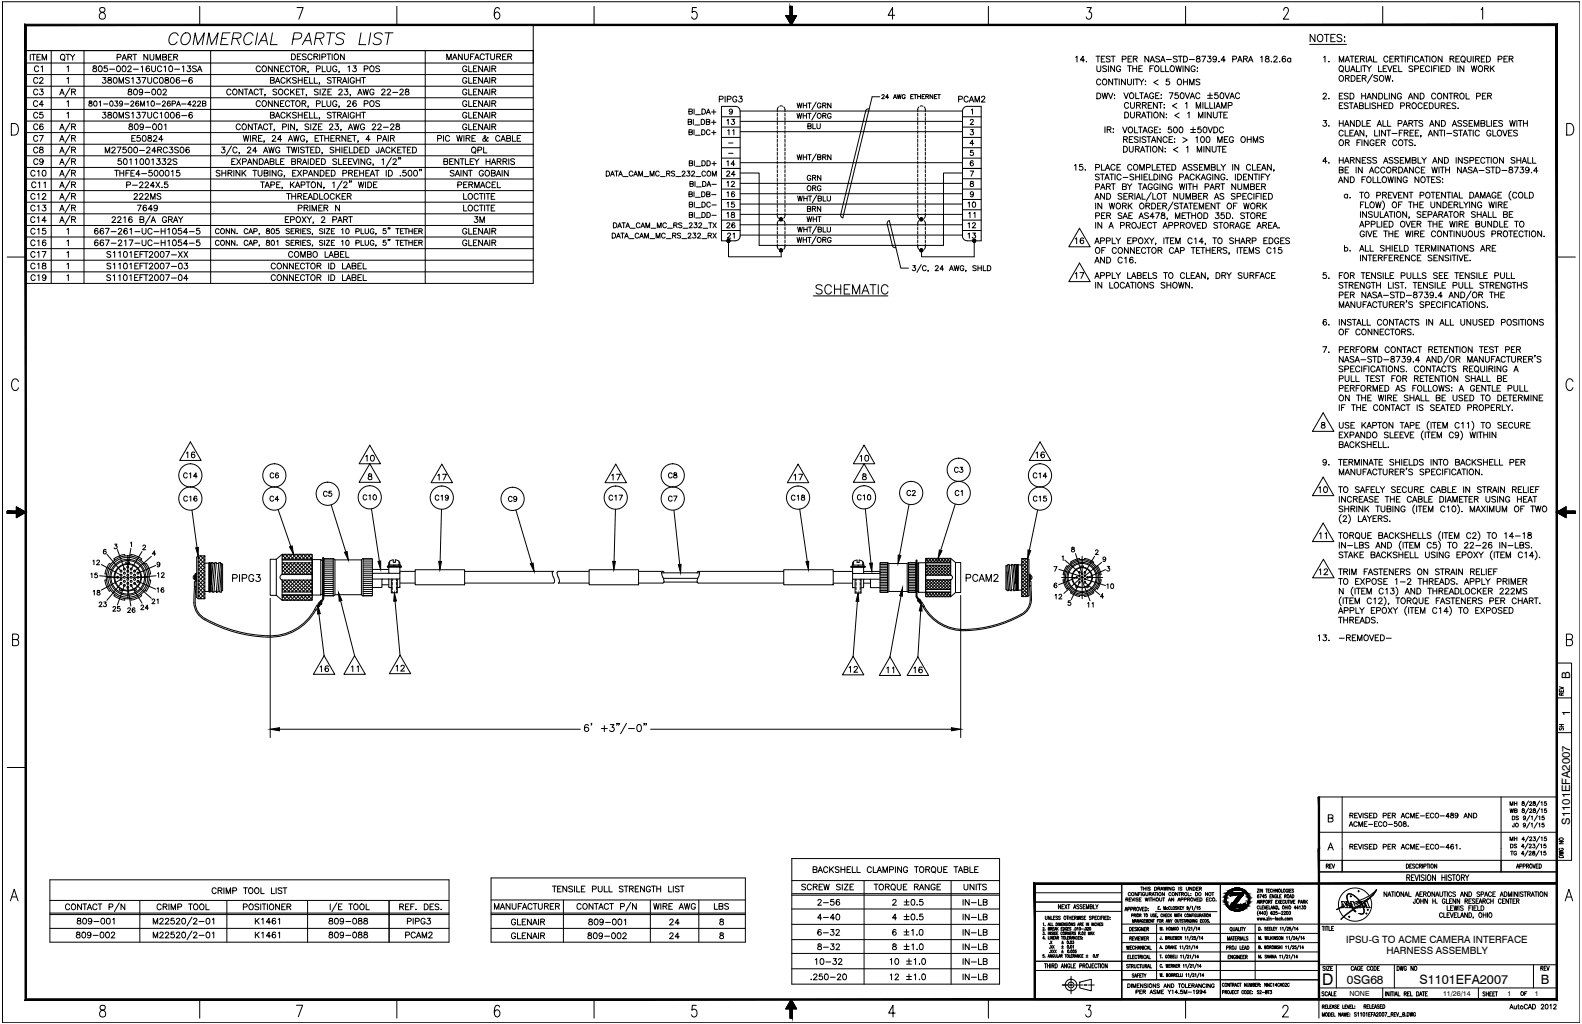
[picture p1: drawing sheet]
<svg xmlns="http://www.w3.org/2000/svg" width="864mm" height="559mm" viewBox="0 0 864 559" stroke-linecap="round" stroke-linejoin="round" font-family="sans-serif">
<defs><g id="words">
<text font-size="8.8" x="722" y="538">D</text>
<g font-size="7">
<text x="775" y="537">S1101EFA2007</text>
<text x="841" y="537">B</text>
</g>
<text font-size="6.6" x="735" y="537">0SG68</text>
<g font-size="6.3">
<text x="857" y="371" transform="rotate(-90 857 371)">B</text>
<text x="857" y="390" transform="rotate(-90 857 390)">1</text>
<text x="857" y="450" transform="rotate(-90 857 450)">S1101EFA2007</text>
</g>
<g font-size="5.5">
<text x="735" y="515">IPSU-G TO ACME CAMERA INTERFACE</text>
<text x="757" y="521">HARNESS ASSEMBLY</text>
</g>
<g font-size="3.9">
<text x="737" y="544">NONE</text>
<text x="788" y="544">11/26/14</text>
<text x="823" y="544">1</text>
<text x="838" y="543">1</text>
</g>
</g></defs>
<!-- layer: GEOMETRY -->
<g fill="none" stroke="#000" stroke-width=".55">
<path d="M1 1h861v557h-861zM55 4v2a2.3 2.3 0 0 1 2 2 2.3 2.3 0 0 1-1 2 2 2 0 0 1-2-2 2 2 0 0 1 3-1v-1a1.3 1.3 0 0 0-1-2zM109 3v11M162 4h3l-2 6M217 3v11M273 5l-2-1a4 4 0 0 0 0 6 1.9 1.9 0 0 0 2-2 1.9 1.9 0 0 0-2-1l-1 1M324 3v11M380 4h-2v3a1.9 1.9 0 0 1 3 1 1.9 1.9 0 0 1-3 2v-1M431 3h2v6h2l-3 5-3-5h2zM488 8h-3l2-4v6M540 3v11M593 4h3l-2 3a1.8 1.8 0 0 1 2 2 1.8 1.8 0 0 1-3 1v-1"/>
<path d="M647 3v11M701 6v-1a1.4 1.4 0 0 1 2-1 1.5 1.5 0 0 1 0 3l-2 3h3M720 14h130v455M755 3v11M808 5l1-1v6M401 58l2 1 1 2M402 58h-8v73h8M526 59l2-1h8v73h-9l-2-2v-68zM6 67a3 3 0 0 1 4 4 3 3 0 0 1-4 3zM394 69h10M394 75h10M394 64h10"/>
<path d="M404 61v68l-1 1-2 1M404 66h121M404 61h121M404 72h121M525 69h11M525 75h11M525 64h11M855 67a3 3 0 0 1 4 4 3 3 0 0 1-4 3zM394 81h10M394 86h10M394 92h10M394 98h10"/>
<path d="M404 94h10v40h101v-40h10M404 89h121M525 81h11M525 86h11M525 92h11M525 98h11M394 109h10M394 103h10M394 114h10M404 111h121M404 117h121M404 106h121"/>
<path d="M404 100h121M525 109h11M525 103h11M525 114h11M394 120h10M394 126h10M398 131v9h28v-3M404 128h121M404 123h121M525 120h11M525 126h11M532 131v9h-29v-3"/>
<path d="M4 140h10M850 140h10M10 208a1.9 1.9 0 0 0-2-1 1.9 1.9 0 0 0-2 2v2a1.9 1.9 0 0 0 2 2 1.9 1.9 0 0 0 2-1M859 208a1.9 1.9 0 0 0-3-1 1.9 1.9 0 0 0-1 2v2a1.9 1.9 0 0 0 1 2 1.9 1.9 0 0 0 3-1M102 259a1.1 1.1 0 0 0-1-1 1.1 1.1 0 0 0-1 2 1 1 0 0 0 1 1 1 1 0 0 0 1-1M103 259l1-1v3M108 260h-2l1-2v3M149 259a1.1 1.1 0 0 0-1-1 1.1 1.1 0 0 0-1 2 1 1 0 0 0 1 1 1 1 0 0 0 1-1M152 258a1.2 1.2 0 0 0-2 1 1.2 1.2 0 0 0 2 1 .9 .9 0 0 0 0-1 1.1 1.1 0 0 0-2 1M523 256a1 1 0 0 0-1-1 1 1 0 0 0-1 1v1a1 1 0 0 0 1 1 1 1 0 0 0 1-1M524 255h2l-1 1a1 1 0 0 1 0 2 .9 .9 0 0 1-1-1M566 259a1.1 1.1 0 0 0-2-1 1.1 1.1 0 0 0 0 2 1 1 0 0 0 1 1 1 1 0 0 0 1-1"/>
<path d="M567 259l1-1v3M571 260h-2l2-2v3M4 279h5v-2l5 3-5 2v-2h-5zM4 280h10M102 271a1.1 1.1 0 0 0-1 0 1.1 1.1 0 0 0-1 1 1 1 0 0 0 1 1 1 1 0 0 0 1 0M103 271h1v2M107 271a1.3 1.3 0 0 0-1 1 1.3 1.3 0 0 0 1 1 .9 .9 0 0 0 0-1 .9 .9 0 0 0-1 1M149 271a1.1 1.1 0 0 0-1 0 1.1 1.1 0 0 0-1 1 1 1 0 0 0 1 1 1 1 0 0 0 1 0M152 273h-2l1-2v2M179 269a1.1 1.1 0 0 0-2-1 1 1 0 0 0 0 1v1a1 1 0 0 0 0 1 1.1 1.1 0 0 0 2-1M181 268h-1v1a1 1 0 0 1 1 0 1 1 0 0 1 0 2 1.1 1.1 0 0 1-2-1M200 271a1.1 1.1 0 0 0-1-1 1.1 1.1 0 0 0-1 2 1 1 0 0 0 1 1 1 1 0 0 0 1-1"/>
<path d="M201 271l1-1v3M240 271a1.1 1.1 0 0 0-2-1 1.1 1.1 0 0 0 0 2 1 1 0 0 0 0 1 1.1 1.1 0 0 0 2-1M241 271v-1v3M245 271a.8 .8 0 0 1-1 1 .8 .8 0 0 1-1-1 1 1 0 0 1 2 0l-1 2h-1M334 271a1.1 1.1 0 0 0-1-1 1.1 1.1 0 0 0-1 2 1 1 0 0 0 1 1 1 1 0 0 0 1-1M336 271v-1v3M338 270h2l-2 3M434 271a1.1 1.1 0 0 0-2-1 1.1 1.1 0 0 0 0 2 1 1 0 0 0 1 1 1 1 0 0 0 1-1M435 271l1-1v3M438 270v1l1 1a.9 .9 0 0 1-1 1 .9 .9 0 0 1 0-1l1-1v-1zM470 271a1.1 1.1 0 0 0-2-1 1.1 1.1 0 0 0 0 2 1 1 0 0 0 1 1 1 1 0 0 0 1-1M471 271l1-1v3"/>
<path d="M497 268a1 1 0 0 0-1 0 1 1 0 0 0-1 1 1 1 0 0 0 1 1 1 1 0 0 0 1 0M498 268h1h1l-2 2h2M523 268a1 1 0 0 0-1 0 1 1 0 0 0-1 1 1 1 0 0 0 1 1 1 1 0 0 0 1 0M525 268v2M566 271a1.1 1.1 0 0 0-1 0 1.1 1.1 0 0 0-1 1 1 1 0 0 0 1 1 1 1 0 0 0 1 0M567 271h1v2M571 271h-1v1a1 1 0 0 1 1 0 1 1 0 0 1 0 1 1 1 0 0 1-1 0M850 280l5-3v2h5v1h-5v2zM850 280h10M58 316l-1 1 1 3 2 3v-1M59 315h8M60 308v-1l-2 3-1 3h1"/>
<path d="M68 303h-3l-3 2 1 1M69 308v-1h1h1v1M69 315h2M70 303v10M70 314v2M70 317v10M71 303l5 1 1 1v1M72 303h-1M72 315h9M79 308l1-1 1 3 1 3h-1M81 316l1 1-1 3-1 3-1-1M106 314h1"/>
<path d="M106 316h1M107 317h-1v3h1M154 314a1.5 1.5 0 0 0-1 1 1.5 1.5 0 0 0 1 2M154 314v-12h16v26h-16v-11M154 314h16v3h-16M154 305h16v2h-16M154 306h16M154 318l2-1 6 6M154 304l2-2 2 3M154 303l2 2M154 305h.1M154 317l6 6"/>
<path d="M154 319l4 4M154 302l-3 3M154 307l7 7 6-7M155 305l3-3 2 3M155 307l-1 1M156 307l7 7M157 305l3-3 2 3M157 307l-3 3M158 307l7 7 5-6M159 305l3-3 2 3M159 307l-5 5M160 307l7 7"/>
<path d="M161 307l-6 7-1-1M162 307l7 7 1-2M163 307l-6 7-3-3M164 302l-3 3M164 302l2 3M164 307l6 6M165 307l-6 7-5-5M166 302l-3 3M166 317l4 4M166 317l-7 6M166 302l2 3M166 307l4 4"/>
<path d="M168 302l-3 3M168 317l2 2M168 317l-7 6M168 302l2 3M168 307l2 2M169 307l-6 7M170 302l-3 3M170 302v1M170 307h.1M170 305h5v20h-5zM170 320l-3 3M170 318l-5 5"/>
<path d="M170 317l-7 6M170 310l-3 4M170 304l-1 1M175 305l1 1v18l-1 1M176 306h.1M176 304h1v23l-3 4 2-4zM177 306h.1M177 312h5M177 319h5M177 318h5M177 317h5M177 316h5"/>
<path d="M177 315h5M177 314h5M177 313h5M177 311h5M177 309h5M177 308h5M177 307h5M177 306h5M177 305h5M182 305h-5v20h5M182 305l1 1v19h-1M182 305v20"/>
<path d="M183 306h14M198 305h5v20h-5zM198 305l-1 1v19h-14M198 312h5M198 319h5M198 318h5M198 317h5M198 316h5M198 315h5M198 314h5M198 313h20M198 311h5"/>
<path d="M198 309h5M198 308h5M198 307h5M198 306h5M198 305h5M203 311h9M209 319h3M209 316v4M211 309h8h-8M211 310h8M212 316v4l2 1M212 309v-1h6v1"/>
<path d="M212 310v3M212 309h6M212 310h.1M213 307l-1 1M214 316v7h3v-7M214 316v1M214 318v1M215 306v1h1v-1M215 305l-2 1v2M215 308l1 1M216 305l2 1v2M216 316v1"/>
<path d="M216 318v1M218 307v1M218 313h.1M218 310h.1M218 316h-15M218 310v10l-1 1M218 312h9M218 318h9M227 311h27v8h-27zM254 312h48M301 312l1 3M302 315a1.8 1.8 0 0 1 0 3h-48"/>
<path d="M304 312l1 3a1.7 1.7 0 0 1 0 3h17M322 312h-17h-1M322 311h27v8h-27zM349 312h13M361 313h21M362 312a4 4 0 0 0 0 4v2h-13M362 312v1M362 318h19M381 312a4 4 0 0 1 0 4v2h47M381 312v1M381 312h47M428 311h27v8h-27z"/>
<path d="M455 312h10M455 318h10M465 310h7M465 309v-1h7v1M465 313h1M465 316h19M465 310v10l2 1M465 307v1M465 309h6M466 310h-1M466 307h-1M466 308v-2h2v1h1v-1h2v2"/>
<path d="M467 316v8h3v-8M467 316v1M467 318v1M469 308l-1 1M470 316v1M470 318v1M471 307h.1M471 310h.1M471 310v3M471 312h9M471 318h4M471 307v1"/>
<path d="M472 316l-1 4-1 1M472 309h-7h7M475 316v5h5M480 313h-15M480 307l1 16M480 311h4M480 309h4M480 320h4M480 319h4M480 318h4M480 317h4M480 315h4"/>
<path d="M480 314h4M480 313h4M480 312h4M480 310h4M480 308h4M484 307h-4h4v16M484 307l1 1v15h10M485 308h10M496 307h4h-4M496 307l-1 1v15h1M496 311h4M496 316h4"/>
<path d="M496 309h4M496 320h4M496 319h4M496 318h4M496 317h4M496 315h4M496 314h4M496 313h4M496 312h4M496 310h4M496 308h4M496 307v16"/>
<path d="M500 307v16M500 306h1v19l2 4h-1l-2-3zM501 307h4v16h-4zM501 307v1v15M505 305h14v9h-14v2h14v10h-14zM505 307h14M505 306l2-1 2 2M505 318l2-2 5 6M505 320l3-4 6 6M505 318l4 4M505 317l5 5M505 307h1"/>
<path d="M505 305l2 2M506 308l5 6 5-6M506 307l2-2 3 2M506 308l-1 1M507 308l6 6 5-6M508 308l-3 3M509 308l5 6M510 307l2-2 2 2M510 308l-5 5M510 305l-2 2M510 316l5 6M510 316l-5 5"/>
<path d="M510 305l2 2M511 308l5 6 3-3M511 307l2-2 3 2M511 308l-5 6-1-1M512 308l6 6 1-1M513 307l2-2 2 2M513 308l-5 6-3-2M514 308l5 6M515 307l2-2 2 2h-14v1h14M515 308l-6 6-4-4M516 308l3 4M517 308l2 2"/>
<path d="M518 305l-2 2M518 316l1 1M519 316l-6 6M519 305h.1M519 308h.1M519 314a1.3 1.3 0 0 1 1 1 1.3 1.3 0 0 1-1 1M519 305l3 2v16h2v-16h-2M519 306l-1 1M519 309l-5 5M519 319l-2-3-6 6M519 318l-4 4M519 319l-2 3"/>
<path d="M562 317h1v3h-1M562 316h1M562 314h1M580 315h8M581 316h-1l1 3 1 2h1M583 309h-1l-1 2-1 3h1M588 320h-1l1 1v-1M589 305h-2l-3 2h1M590 315h2M590 310v-1h1v1M591 304v9M591 314v2"/>
<path d="M591 318v9M592 305h2l3 2M593 315h9M594 320l-1 1v-1M599 309l2 5M599 309h.1M600 316h1v2l-2 3M601 314h-1M63 324l-1 1 3 2 3 1v-1M66 321l-1 1h1v1l1-1M71 327l1 1M74 321v1l-1 1v-1"/>
<path d="M77 324v1l-1 1-5 2M151 325h-3v-20h3v20l3 3M154 323h16v2h-16l3 3 2-3M154 322l6-5 6 6M154 320l4-3 6 6M154 321l2 2M154 323h.1M154 325h16M155 323l7-6 6 6M155 325l-1 1M156 325l3 3 2-3M157 323l7-6 6 6"/>
<path d="M157 325l-2 3-1-1M158 325l3 3 2-3M160 325l3 3M162 325l3 3 2-3M164 325l3 3M165 325l-2 3M166 325l3 3 1-2M168 325l2 2M169 325l-2 3M170 325h.1M170 322l-1 1M174 330h-1l-1 3"/>
<path d="M175 329h-1M175 329v1M176 324h.1M177 324h.1M177 324h5M177 323h5M177 322h5M177 321h5M177 325h5M197 325h1M198 325h5M198 324h5"/>
<path d="M198 323h5M198 322h5M208 320l-10 1M214 320v2M214 323h.1M216 320v2M216 323h.1M467 320v2M467 323v1M470 320v2M470 323v1M480 323h4"/>
<path d="M480 322h4M480 321h4M485 323h-1M496 322h4M496 321h4M500 323h-4M501 328h1M502 327v1M503 329l2 2h-1l-1-2M505 323l3 3 2-3M505 325l1 1M505 322h.1"/>
<path d="M505 320l2 2M505 323h14M506 322l6-6 5 6M506 323l-1 2M507 323l2 3 3-3M508 322l5-6 6 6M508 323l-2 3M509 323l2 3 2-3M510 323l3 3 2-3M512 323l2 3M514 323l2 3 2-3M515 323l3 3 1-2"/>
<path d="M517 323l-3 3M517 323l2 2M519 323v1M519 322h-14v1h14M519 320l-4-4-5 6M519 321l-1 1M522 323l-3 3M584 323l4 2 1 1v-1M585 323l-1 1M597 323v1M597 323l-3 2-2 1v-1M599 321h.1"/>
<path d="M7 349h3v-1v-2h-3v6h3v-2l-1-1M855 349h3v-1v-2h-3v6h2h1v-2l-1-1M850 362h8v107h-138M851 376v2h2v-2M851 375h2l-2 1M852 379v-1h-1v1h2M852 377v1M853 378l-1 1M850 400h8M850 381h8M851 397h3M851 395h3"/>
<path d="M852 397v1l1-1a.7 .7 0 0 1 1 1 .6 .6 0 0 1-1 0M852 395v2M4 419h10M851 459h2l-2 1h2M720 476h130M724 473l1-1h-1v2M725 473v1M726 473h1M727 472h-1v2h1M727 472l1 2 1-2M733 463v13M768 472a1.1 1.1 0 0 1 1 1 1.1 1.1 0 0 1-1 1z"/>
<path d="M768 479h1l1-1-2-1v4M769 479l1 2M770 473h.1M770 479h1M771 472h-1v2h1M772 477h-2v4h2M772 472h-1l1 1v1l-1-1M772 477l1 4 1-4M774 472a.7 .7 0 0 0-1 0v1a.7 .7 0 0 0 0 1 .7 .7 0 0 0 1-1M775 473l1-1h-1v2M775 477v4M775 473l1 1"/>
<path d="M777 472v2M777 473l1-1h-1v2M777 478v-1l-1 1 1 2v1l-1-1M778 477v4M779 472h1M779 472v2M780 478v-1a1.5 1.5 0 0 1 1 2 1.5 1.5 0 0 1-1 1l-1-1zM780 472v2M784 477v4l-2-4v4M784 472v2l-1-2v2M787 479h2M787 477v4"/>
<path d="M789 477v4M790 477v4M792 478v-1l-1 1v1h1a1 1 0 0 1 0 2 .9 .9 0 0 1-1-1M793 477h1M794 477v4M795 478l1-1a1.5 1.5 0 0 1 1 2 1.5 1.5 0 0 1-2 1v-1zM798 479h1v-1l-1-1v4M799 479v2M800 477l1 2v2M802 477l-1 2M819 463v13M828 474l1-3v3"/>
<path d="M828 473h1M830 473h1v-1l-1-1v3M831 473h1l1-1-2-1v3M833 473l1-1-1-1v3M834 473v1M837 471v3l1-3M839 473h.1M840 471h-1v3h1M840 471a1.1 1.1 0 0 1 1 2 1.1 1.1 0 0 1-1 1zM851 465h2h-2l2 1h-2M851 467a1.2 1.2 0 0 1 2 0 1.2 1.2 0 0 1 0 1h-2zM852 463a.7 .7 0 0 0-1 1 .7 .7 0 0 0 1 0h1a.7 .7 0 0 0 0-1"/>
<path d="M6 492l2-7 2 7M6 489h3M565 482h47v63h-47v-20h47M565 492h47M565 487h47M565 497h47M571 500v2l1-1v-1M573 500v2l-1-2v2M574 500v2h1M576 500h-1v2h1M579 494v2l-1-2v2M580 495h.1"/>
<path d="M581 494h-1v2h1M581 494l1 2M582 500h1M582 494l-1 2M583 500v2M583 494h1M583 494v2M584 500v2M585 500v2M586 496l1-2v2M586 500h-1v2h1M586 495h1"/>
<path d="M588 500v2l1-2v2v-2M589 494h-1l1 1a.6 .6 0 0 1 0 1 .6 .6 0 0 1-1 0M590 500v2M591 494h-1l1 1a.7 .7 0 0 1-1 1M591 495h1M592 494h-1v2h1M593 500h-1v2h1M593 496v-2l1 2v-2v2M595 495h1v-1h-1v2h1v-1M597 494v2h1M598 494l1 2M599 500h-1v2h1"/>
<path d="M599 494v1M601 500v2M602 500h-1v2M602 500v2M604 500h-1v2h1M604 500a1 1 0 0 1 1 1 1 1 0 0 1-1 1zM614 497l1-2v2M614 496h1M615 491h1v-1h-1v2M615 491l1 1M616 496h1v-1h-1v2M616 491h1"/>
<path d="M617 487a.7 .7 0 0 0-1 0 .7 .7 0 0 0 0 1 .7 .7 0 0 0 1 0M617 496h1v-1h-1v2M617 490h-1v2h1M618 490v2l1-2M618 500l1-1h-1v1M619 496h1v-1h-1v2M619 499h1h-1v1M619 499l1 1M619 496l1 1M620 490v2M620 499v1M621 487v2l-1-2v2"/>
<path d="M621 490h-1l1 1v1h-1M621 488h1M622 491h1M622 495l1 2v-2M622 499h1h-1v1M623 499v1M623 487h-2v2M623 484h1M623 490h-1v2h1M623 487v2M623 484v2M624 496h.1"/>
<path d="M624 484v2M624 485h1M624 499h1M625 495h-1v2h1M625 487a.7 .7 0 0 0-1 0 .7 .7 0 0 0 0 1 .7 .7 0 0 0 1 0h-1M625 499v1M625 490l1 2v-2v2l1-2M625 495a1 1 0 0 1 1 1 1 1 0 0 1-1 1zM625 487l1 2h1v-2M625 484v2M626 484v2M627 496h.1"/>
<path d="M627 497h.1M627 488h1v-1h-1v2M627 490v2M628 490h1M628 488v1M628 484h-1l1 1-1 1M628 499l1 1v-1M628 490v2M629 489l1-2v2M629 488h1M629 491h1M629 490v2"/>
<path d="M630 484h1v2h-1zM630 499v1h-1M630 487h2M630 490v2M631 497h33M631 499h.1M631 487v2M632 499h-1v1h1M632 487v2M632 485h1v-1h-1v2M633 485v1M633 490l1 2v-2"/>
<path d="M634 486v-2l1 2M634 485h1M635 499h-1v1h1M635 490h1M635 499h1M635 499v1M635 484l1 2v-2v2l1-2M635 490v2M636 487v2l-2-2v2M636 499v1M636 499h1M637 499h-1v1h1"/>
<path d="M637 484v2M638 492v-2l1 2M638 491h1M638 499h-1l1 1M639 499v1M639 499l1 1M639 484v2l-1-2v2M639 487a.7 .7 0 0 0-1 0 .7 .7 0 0 0 0 1 .7 .7 0 0 0 1 0M640 499l-1 1M641 490v2l-1-2v2M641 485a.7 .7 0 0 0-1-1 1 1 0 0 0 0 2 .7 .7 0 0 0 1-1M641 499v1l1-1v1v-1"/>
<path d="M643 499v1M643 487v2l-1-2v2M643 492l1-2v2M643 499h1M643 491h1M643 487h1M643 484v2M644 487v2M644 499h1M644 499v1M645 491h1v-1h-1v2M645 488h1v-1h-1v2"/>
<path d="M645 499v1M645 484h-1l1 1-1 1M646 488v1M646 491h1l1-1h-2v2M648 484v2h1v-2M648 499h-1v1h1M648 491h1v-1h-1v2M649 487v2h1M649 491v1M650 488h.1M650 489h.1M650 499v1l-1-1v1"/>
<path d="M651 484v2l-2-2v2M651 499h.1M651 484h1v2h-1zM651 499v1M652 490v2l1-2M652 499v1M653 487h1l-1 2zM653 499h-1l1 1M653 485h1M653 491h1M654 499v1v-1M654 484h-1v2h1"/>
<path d="M654 490h-1v2h1M655 485h1v-1h-1v2M655 499h1h-1v1M655 490h1v2h-1zM655 499l1 1M655 485l1 1M656 500h1M657 499h1M657 499v1M658 499v1M659 491h.1M659 487v2l-1-2v2"/>
<path d="M660 490h-1v2h1M661 499v1l-1-1v1M661 490a.7 .7 0 0 0-1 0 .7 .7 0 0 0 0 1 .7 .7 0 0 0 1 0M661 487h2M662 487v2M664 492h.1M669 491l1 2-1 1zM669 489l1-1-1 3zM669 494l1-1 1 2h-1zM670 487h2l-3 2zM670 487l1-1h4l-5 1zM671 487a6 6 0 0 1 7-1 6 6 0 0 1 3 7 6 6 0 0 1-8 3 6 6 0 0 1-3-7z"/>
<path d="M671 495l2 1h-1l-2-1zM671 486a7 7 0 0 1 8 0 7 7 0 0 1 3 7l-1 1a5 5 0 0 0-1-6 5 5 0 0 0-5-2zM671 495h.1M671 495h8zM671 495h8M672 489h.1M672 488h.1M672 488v1M672 488h2l-2 1zM672 488h3zM672 496h1h6l-3 1zM672 494h8l-1 1h-8z"/>
<path d="M672 494l-1 1M672 494h.1M672 494h2zM672 487h.1M672 487v1M672 487h7zM672 487h7l-1 2h-2l1-1h-5zM672 487v2M672 487h7M673 493l-1 1M673 493h.1M673 488h.1"/>
<path d="M673 488l-1 1M674 488h.1M674 488h-2h2M674 488h-1M674 494h.1M674 494h2h-2M674 494h-2h2M675 493l-1 1M675 493h.1M675 488h-2M675 488h1M675 488h.1"/>
<path d="M675 488h1h-1M675 488h-1M676 494h.1M676 496a6 6 0 0 0 5-2l1-1-3 3zM676 489h.1M676 489h2l-4 5h-2zM676 489l-3 4M676 488h.1M676 488l-5 7M676 488v1M677 494h.1M677 494h-3"/>
<path d="M677 494h-1M678 489l-3 4M678 489h.1M678 488h.1M678 488v1M679 488h.1M679 494h.1M679 494l1-1zM679 494h-2M679 495h.1M679 495h-8h8M679 487h.1"/>
<path d="M679 487l-1 1M679 487l-5 7M680 493h.1M680 494h.1M680 494h-1M680 493l-1 1M680 493v1M680 493l-1 2M686 493l1-2v2M686 485h1l-1 2h1M686 492h1M687 497l-1 1 1 2"/>
<path d="M687 488l-1 1v1h1v-1h-1M687 495v-1l-1 1 1 1M688 491v2M688 488h1l-1 2M688 485v2M688 494v2h1M688 492h1v-1h-1v2M688 498h-1l1-1v2M689 492v1M689 495h.1M689 485v2l-1-2v2M690 492v-1v2"/>
<path d="M690 498h-1v-1v2M690 494h-1v2h1M690 489h-1l1-1v2M690 494l1 2v-2M691 485h1M691 488l-1 1h1v1h-1M691 497l1 1-1 2M691 495h1M691 485v2M692 486h1M692 494h-1v2h1M692 492h1v-1h-1v2"/>
<path d="M693 494v2h1v-2l1 2M693 492v1M693 485h-1v2h1M693 489h1M694 491h1M694 495h1M694 488h-1v2h1M694 491v2M694 486v-1l-1 1 1 1M695 498l-1-1a.8 .8 0 0 0 0 1 .8 .8 0 0 0 0 1v-1M695 486h1M695 485v2"/>
<path d="M695 498h1l-1 1h1M695 488v2l-1-2v2M696 485v2M696 494v2l-1-2v2M696 492h1M697 494l1 1-1 1zM697 489l-1-1v2h1v-1M697 497l-1 1h1v1h-1M697 491h-1v2h1M697 485v2l-1-2v2M697 488v2h1M698 491l1 2"/>
<path d="M698 498h1M698 496h.1M699 489h.1M699 491l-1 2M699 492h1M699 485v2h1M699 488v2M700 498l-1 1h1M700 491h-1v2h1M701 498h1l-1 1h1M701 489h1v-1h-1v2M701 492v-1l-1 1 1 1"/>
<path d="M702 495h1M702 494v2M702 491v2h1v-2M702 489v1M703 494v2M703 486l-1-1v2h1v-1M703 491h1M703 485v2M703 491v2M704 490v-2l1 2M704 486h1M704 489h1"/>
<path d="M704 491v2M705 491v2l1-2M705 485h-1v2h1M705 488l1 1v1h-1zM706 492h1M706 485h-1l1 1v1h-1M707 491h-1v2h1M707 495h-1l1-1v2M709 492h1v-1h-1v2M709 495h-1v-1v2M709 495l1-1v2M710 493v-2l1 2"/>
<path d="M710 492h1M711 494v1v1h-1M711 492h1v-1h-1v2M712 492v1M713 491v2M713 492l1 1M714 491l-1 1M720 482v63v-41M850 482h-184v63M854 492l2-7 3 7M855 490h3M569 506l1 1-1 1h1"/>
<path d="M569 509h1v1h-1M569 504h1v1M570 512h-1l1-1v2M570 505h.1M570 507h.1M570 510h.1M570 512h.1M572 505l1-1v1M572 507h1v-1h-1v2h1v-1M572 511v2h1M572 505h1M572 509v1"/>
<path d="M573 517h.1M573 515h.1M573 520h.1M573 511v2M573 504v1h1M573 507h1v-1h-1v2M573 514l1 1M573 516l1 1M573 518l1 2M574 509v1l-1-1v1M574 507v1M574 504v1h1"/>
<path d="M574 514l-1 1M574 516l-1 1M574 518l-1 2M575 511v2l-1-2v2M575 516v1M575 518v2M575 507h.1M575 509h-1l1 1h-1M575 512h.1M575 501h1M575 509v1M575 506v2"/>
<path d="M576 508v-2l1 2M576 509v1zM576 511h-1v2h1M576 507h.1M576 518l1 2M576 513v-2l1 2M576 512h1M576 504h1v1h-1zM577 518l-1 2M577 506v2M577 509h.1M577 512h1v-1h-1v2"/>
<path d="M577 507l1 1M577 500h-1l1 2h-1M578 512v1M578 509h-1v1h1M578 506l-1 1M578 504v1M578 505v-1l1 1v-1v1M579 500h-1l1 2h-1M579 507h1M579 511h1M579 519h1M579 520h1"/>
<path d="M579 517h2M580 504h.1M580 514h1M580 515h1M580 511v2M580 509h-1v1h1M580 518v2M580 506h-1v2h1M580 516v1M580 514v1M580 504v1M580 506h1v2z"/>
<path d="M581 504v1v-1v1M582 509v1M582 511v2M582 506v2v-1M583 504h-1l1 1h-1M583 512h.1M583 507h.1M583 504v1M583 511v2M584 506h-1v2h1M584 501h1M584 509v1l-1-1v1"/>
<path d="M584 515h.1M584 512l1-1h-1v2M584 517h.1M584 520h.1M584 509h1M584 512l1 1M585 506h-1l1 1h-1M585 509h-1v1h1M585 513v-2l1 2M585 512h1M585 501h1M585 509h1h-1v1"/>
<path d="M585 514h1v1h-1M586 504v1l-1-1v1M586 509v1M586 516v1M586 507h.1M587 501v-1v2M587 504h-1l1 1h-1M587 511v2l-1-2v2M587 501l1 1M587 509h-1l1 1h-1M587 518v1v1M588 506v2"/>
<path d="M588 511l-1 1 1 1v-1M588 505l1-1v1M588 505h1M589 512h.1M589 509h1h-1v1M589 509l1 1M589 511v2M590 504v1M590 510h.1M590 507h1M590 511v1M591 504h.1"/>
<path d="M591 512h.1M591 500h-1l1 2h-1M591 504v1M592 509v1h1M592 501h.1M592 507h.1M593 504v1M594 506v1l-1 1h1M594 510v-1l1 1v-1v1M594 504v1l-1-1v1M595 510l1-1v1M596 510h.1"/>
<path d="M596 500h-1l1 2h-1M596 504v1M596 501h1v-1h-1v2M596 509l1 1M597 504v1l-1-1v1M597 509l-1 1M598 501h.1M599 504h-1v1h1M599 504h1M599 504v1M600 504v1M600 500h-1v1v1l1-1"/>
<path d="M600 504h1M601 504h-1v1h1M601 501h1M602 504h-1l1 1h-1M603 501h1M606 501h.1M606 502h.1M612 504h238M612 519h108M612 514h108M612 509h108M615 518v-2l1 2v-2v2"/>
<path d="M617 506a1 1 0 0 1 1 1 1 1 0 0 1-1 1zM617 512h1v-1h-1v2M617 517h.1M617 512l1 1M618 516h-1v2h1M618 507h1M618 503v-1l1 1v-1v1M618 512h1M619 506h-1v2h1M619 511h-1v2h1M619 517v-1l-1 1 1 1M619 511l1 2 1-2"/>
<path d="M620 503v-1v1M620 503h.1M620 517h1M620 516v2M620 506v2h-1M621 516v2M621 511v2M621 506v2M621 518l1-2v2M621 517h1M622 512h.1M622 502v1l-1-1v1"/>
<path d="M622 503v-1l1 1M622 503h1M622 511v2M623 506h-1v2h1l-1-1M623 511v2v-2l1 2v-2M624 516v2l-1-2v2M624 502h-1v1h1M624 506v2l-1-2v2M624 516v2M624 503h1M625 512h.1M625 507h.1"/>
<path d="M625 502h-1v1h1M626 511h-1v2h1M626 506h-1v2h1M626 503v-1v1l1-1v1M626 517l-1-1v1v1h1M626 512h1v-1h-1v2M626 507h1v-1h-1v2M626 518l1-2v2M626 517h1M627 512v1M627 507v1M627 503h1"/>
<path d="M628 516v2h1M628 502h-1v1h1M629 502v1l-1-1v1M629 502h1M630 502v1M631 504v31M632 503h.1M632 500v1M633 502h-1v1M634 503l1-1h-1v1M635 503h.1M636 503l1-1v1"/>
<path d="M637 503h.1M639 502v1l-1-1v1M639 502v1M640 502l-1 1M643 502v1l1-1M644 502h1M644 502v1M646 502h-1l1 1h-1M646 502h1M647 502v1M647 503l1-1v1M647 503h1"/>
<path d="M649 502v1l-1-1v1M650 502v1zM651 502v1M652 502v1l-1-1v1M654 502h-1v1h1h-1M655 503h1M656 500v-1l1 1M656 502h-1v1h1M657 502h-1l1 1M660 502h-1l1 1h-1M660 503h.1M670 517v-1v2"/>
<path d="M670 513v-2l1 2v-2v2M671 517h1v-1h-1v2M672 517v1M672 513v-2l1 2M672 512h1M672 508h1M673 511h1M673 506l1 2v-2M673 511v2M674 512h1M674 508l1-2 1 2M675 507h.1"/>
<path d="M675 516v2l-1-1M675 511h-1v2h1M676 512h1v-1h-1v2M676 506v2h1M676 512l1 1M677 516v2h1M677 511v2M677 506v2M678 513v-2l1 2M678 506h1M678 512h.1M678 517h1"/>
<path d="M678 506v2M679 506v2M679 516h-1v2h1M679 511v2h1M679 518l1-2v2M679 517h1M680 506l-1 1M681 516a1 1 0 0 1 1 1 1 1 0 0 1-1 1zM681 511h-1l1 2h-1M685 504v31M686 501l1 1v-1v1v-1M688 501v1v-1l1 1v-1"/>
<path d="M689 501l1 1v-1v1v-1M691 502h.1M691 501h1l-1 1h1M693 500h.1M693 501v1M693 501h1v1M694 501h2M696 501h1M696 500l1 2M697 501h1l-1 1h1M699 501h-1l1 1M699 501h1v1"/>
<path d="M699 500v2M701 502h.1M702 501h-1l1 1M704 501h1v1M704 501v1M705 501v1M722 506h1M722 506v2M723 506v2M724 506h1M724 506v2M725 506v2h1"/>
<path d="M727 507h1M728 506h-1v2h1M565 530h155M565 525h155M570 521h-1v1l1-1v1h-1M570 526h1M570 522h.1M571 526v2M572 526v2M572 527h1M572 522l1-1v1M572 522h1"/>
<path d="M573 526v2M574 526v2M574 521v1l-1-1v1M574 527h1v-1h-1v2M575 527v1M575 521v1M576 521v1l1-1M576 526a1.1 1.1 0 0 1 1 1 1.1 1.1 0 0 1-1 1zM577 521v1h1v-1l1 1M578 522h1M579 522l1-1h-1v1M579 528l1-2 1 2"/>
<path d="M579 522h1M580 527h.1M580 538h3M581 521h1M582 521v1M582 526v2l-1-2v2M584 521v1M584 538h1M584 526a.6 .6 0 0 0-1 0 .6 .6 0 0 0 0 1 .7 .7 0 0 0 0 1 .7 .7 0 0 0 1-1M585 526v2h1M585 533v3M585 537v1"/>
<path d="M585 540v2M585 522h.1M585 521v1M586 522h1v-1h-1v1M586 527h1M586 522h1M587 538h4M587 522v-1l1 1M587 522h1M587 526h-1v2h1M589 521v1l-1-1v1M589 527h1v-1h-1v2"/>
<path d="M589 536l7-2v7l-7-2zM590 521h-1l1 1M591 522h.1M591 527h1v-1h-1v2M591 521v1M592 527v1M592 538h1M593 522h1M593 521v1M594 538h3M595 526v2v-1M596 527h1"/>
<path d="M597 526h-1v2h1M598 522h.1M599 526a.7 .7 0 0 0-1 0 .7 .7 0 0 0 0 1 .7 .7 0 0 0 0 1 .7 .7 0 0 0 1 0M599 521v1v-1v1h-1M599 526h1M600 521h.1M600 526v2M601 526v2M604 526v2l-1-2v2M612 535h108M616 537h1l-1 2zM616 522h.1"/>
<path d="M616 527h-1l1 1h-1M616 526h1M617 521h-1v2h1M617 526v2M617 521v2h1M618 527h1v-1h-1v2M618 537v2M618 527l1 1M618 522h1M618 539v-2l1 2 1-2v2M619 532h-1l1 1h-1M619 526l1 2v-2"/>
<path d="M619 521h-1v2h1M619 533l1-2 1 2M620 533h.1M621 522l-1-1v1v1h1M621 538h1M621 532h.1M621 521h1M621 521v2M622 527l-1-1v1v1h1M622 531h-1v2M622 537h-1v2h1M622 526h1"/>
<path d="M622 532h1M622 522h1v-1h-1v2M623 526v2M623 522v1M623 531h-1v2h1M623 531h1M623 526l1 2v-2M624 521v2M624 531v2M624 537v2l-1-2v2M625 531v2M625 527h1v-1h-1v2"/>
<path d="M625 522v-1l-1 1 1 1M626 527v1M626 531l-1 1M626 523v-2l1 2M626 523h1M626 537h-1l1 1-1 1M626 528l1-2 1 2M627 528h.1M627 537v2M627 521v2h1M628 526v2h1M631 537v2l-1-2v2"/>
<path d="M633 537h-1l1 1-1 1M635 539l1-2 1 2M636 538h1M639 537v2l-2-2v2M639 537h2l-1 2h-1zM643 537h2M644 537v2M647 537v2h1M649 538h1M650 537h-1v2h1M651 538h1v-1h-1v2M651 538l1 1"/>
<path d="M652 539l1-2 1 2M653 538h1M656 537v2l-2-2v2M658 537a.7 .7 0 0 0-1 0 .7 .7 0 0 0-1 1 .8 .8 0 0 0 1 1 .8 .8 0 0 0 1 0v-1M659 537v2M661 537v2l-2-2v2M663 537a.8 .8 0 0 0-1 0 .8 .8 0 0 0-1 1 .7 .7 0 0 0 1 1 .7 .7 0 0 0 1-1h-1M720 539h130M720 526h130M723 528h-1l1 1v1l-1-1M724 527v3M725 527h1l-1 3h1"/>
<path d="M726 528h1M728 527h-2v3h2M730 526v13M739 528a.7 .7 0 0 0-1-1 .7 .7 0 0 0 0 1v1a.7 .7 0 0 0 0 1 .7 .7 0 0 0 1-1M739 530l1-3 1 3M739 529h1M742 528a.7 .7 0 0 0-1-1 .7 .7 0 0 0 0 1v1a.7 .7 0 0 0 1 1 .7 .7 0 0 0 0-1M743 528h1M744 527h-1v3h1M748 528a.7 .7 0 0 0-1-1 .7 .7 0 0 0-1 1v1a.7 .7 0 0 0 1 1 .7 .7 0 0 0 1-1M750 527a1.1 1.1 0 0 1 1 1 1.1 1.1 0 0 1-1 2zM752 528h1"/>
<path d="M753 527h-1v3h1M755 539v6M761 526v13M763 527a1.1 1.1 0 0 1 1 1 1.1 1.1 0 0 1-1 2zM764 527l1 3v-3l1 3v-3M768 528a.7 .7 0 0 0-1-1 .7 .7 0 0 0 0 1v1a.7 .7 0 0 0 0 1 .7 .7 0 0 0 1-1h-1M771 527v3l-1-3v3M807 539v6M837 526v13M841 528h1v-1h-1v3M842 528v2M843 528h1"/>
<path d="M844 527h-1v3h1M844 527l1 3 1-3M55 549v2a2.3 2.3 0 0 1 2 1 2.3 2.3 0 0 1-1 3 2 2 0 0 1-2-2 2 2 0 0 1 3-2 1.3 1.3 0 0 0-1-2zM109 545v11M162 549h3l-2 6M217 545v11M273 550a1.3 1.3 0 0 0-2-1l-1 2a2.7 2.7 0 0 0 1 4 1.9 1.9 0 0 0 2-2 1.9 1.9 0 0 0-2-2l-1 2M324 545v11M380 549h-2v2a2 2 0 0 1 3 2 2 2 0 0 1-2 2l-1-1M432 545l3 6h-2v5h-2v-5h-2zM432 545v11M489 553h-4l2-4v6"/>
<path d="M540 545v11M593 549h2l-1 2a1.8 1.8 0 0 1 2 2 1.8 1.8 0 0 1-3 1M620 541h1v-1h-1v2M622 541h1M623 540h-1v2h1M624 541h1v-1h-1v2M625 541v1M628 542v-2l1 2M628 542h1M631 541h-1l1 1h-1M632 542v-2v2l1-2v2M634 541h1"/>
<path d="M635 540h-1v2h1M638 540v2M639 540l-1 1M640 541v-1v2M643 542h-2l1-2v2M644 542h.1M645 540l-1 1a1 1 0 0 1 2 0 .7 .7 0 0 1-1 1 .7 .7 0 0 1-1 0M646 542v-2l1 2 1-2v2M647 545v11M649 541h1M651 541l1-1v2M654 541a.6 .6 0 0 1-1 0 .6 .6 0 0 1 0-1 .7 .7 0 0 1 1 1v1h-1"/>
<path d="M656 541a.6 .6 0 0 1-1 0 .6 .6 0 0 1 0-1 .7 .7 0 0 1 1 1v1h-1M658 542h-1l1-2v2M700 550l1-1h2v1l-1 2-2 3h3M720 545v11M723 541h-1l1 2h-1M725 542a.7 .7 0 0 0-1-1 .7 .7 0 0 0-1 1v1a.7 .7 0 0 0 1 0 .7 .7 0 0 0 1 0M725 543l1-2v2M725 543h1M727 541v2h1M728 542h1M729 541h-1v2h1M756 541v2"/>
<path d="M758 541v2l-1-2v2M759 541v2M759 541h2M760 541v2M761 541v2M761 543l1-2 1 2M762 543h1M763 541v2h1M767 542h1v-1h-1v2M767 542l1 1M768 542h1M770 541h-2v2h2"/>
<path d="M770 541v2h1M773 541a1.1 1.1 0 0 1 2 1 1.1 1.1 0 0 1-2 1zM775 543l1-2v2M775 543h1M776 541h2M777 541v2M778 542h1M779 541h-1v2h1M811 542h-1l1 1a.7 .7 0 0 1-1 1 .6 .6 0 0 1 0-1M811 541v3M811 542h2M813 541v3"/>
<path d="M813 542h1M814 541h-1v3h1M815 542h1M816 541h-1v3h1M816 541h1M817 541v3"/>
<circle cx="104" cy="259" r="6"/>
<circle cx="150" cy="259" r="6"/>
<circle cx="523" cy="256" r="6"/>
<circle cx="568" cy="259" r="6"/>
<circle cx="104" cy="272" r="6"/>
<circle cx="150" cy="272" r="6"/>
<circle cx="179" cy="269" r="6"/>
<circle cx="202" cy="271" r="6"/>
<circle cx="205" cy="271" r="1.3"/>
<circle cx="241" cy="272" r="6"/>
<circle cx="336" cy="272" r="6"/>
<circle cx="436" cy="272" r="6"/>
<circle cx="472" cy="271" r="6"/>
<circle cx="474" cy="271" r="1.3"/>
<circle cx="497" cy="269" r="6"/>
<circle cx="523" cy="269" r="6"/>
<circle cx="568" cy="272" r="6"/>
<circle cx="64" cy="315" r=".5"/>
<circle cx="66" cy="314" r=".5"/>
<circle cx="66" cy="318" r=".5"/>
<circle cx="66" cy="312" r=".5"/>
<circle cx="66" cy="316" r=".5"/>
<circle cx="68" cy="315" r=".5"/>
<circle cx="68" cy="317" r=".5"/>
<circle cx="68" cy="313" r=".5"/>
<circle cx="68" cy="311" r=".5"/>
<circle cx="68" cy="319" r=".5"/>
<circle cx="70" cy="315" r="12"/>
<circle cx="70" cy="315" r="10"/>
<circle cx="70" cy="315" r="11"/>
<circle cx="70" cy="315" r="7"/>
<circle cx="70" cy="314" r=".5"/>
<circle cx="70" cy="318" r=".5"/>
<circle cx="70" cy="312" r=".5"/>
<circle cx="70" cy="316" r=".5"/>
<circle cx="70" cy="315" r="9"/>
<circle cx="70" cy="309" r=".5"/>
<circle cx="72" cy="313" r=".5"/>
<circle cx="72" cy="311" r=".5"/>
<circle cx="72" cy="319" r=".5"/>
<circle cx="72" cy="315" r=".5"/>
<circle cx="72" cy="317" r=".5"/>
<circle cx="73" cy="314" r=".5"/>
<circle cx="73" cy="318" r=".5"/>
<circle cx="73" cy="312" r=".5"/>
<circle cx="73" cy="316" r=".5"/>
<circle cx="75" cy="313" r=".5"/>
<circle cx="75" cy="315" r=".5"/>
<circle cx="75" cy="317" r=".5"/>
<circle cx="588" cy="315" r=".4"/>
<circle cx="589" cy="316" r=".4"/>
<circle cx="589" cy="318" r=".4"/>
<circle cx="589" cy="314" r=".4"/>
<circle cx="589" cy="312" r=".4"/>
<circle cx="591" cy="315" r="10"/>
<circle cx="591" cy="315" r="8"/>
<circle cx="591" cy="315" r="6"/>
<circle cx="591" cy="315" r="5"/>
<circle cx="591" cy="313" r=".4"/>
<circle cx="591" cy="317" r=".4"/>
<circle cx="591" cy="315" r="9"/>
<circle cx="591" cy="315" r=".4"/>
<circle cx="592" cy="316" r=".4"/>
<circle cx="592" cy="318" r=".4"/>
<circle cx="592" cy="312" r=".4"/>
<circle cx="592" cy="314" r=".4"/>
<circle cx="594" cy="315" r=".4"/>
<circle cx="70" cy="321" r=".5"/>
<circle cx="852" cy="458" r="1"/>
<circle cx="782" cy="472" r="1"/>
<circle cx="836" cy="472" r="1"/>
<circle cx="618" cy="488" r=".8"/>
<circle cx="621" cy="496" r=".9"/>
<circle cx="621" cy="499" r=".7"/>
<circle cx="626" cy="499" r=".7"/>
<circle cx="632" cy="491" r=".8"/>
<circle cx="633" cy="488" r=".8"/>
<circle cx="640" cy="488" r=".8"/>
<circle cx="647" cy="488" r=".8"/>
<circle cx="648" cy="499" r=".7"/>
<circle cx="651" cy="491" r=".8"/>
<circle cx="655" cy="488" r=".8"/>
<circle cx="659" cy="499" r=".7"/>
<circle cx="660" cy="488" r=".8"/>
<circle cx="662" cy="491" r=".8"/>
<circle cx="676" cy="491" r="7"/>
<circle cx="690" cy="498" r=".8"/>
<circle cx="691" cy="492" r=".8"/>
<circle cx="698" cy="486" r=".8"/>
<circle cx="701" cy="495" r=".8"/>
<circle cx="701" cy="486" r=".8"/>
<circle cx="703" cy="498" r=".8"/>
<circle cx="703" cy="489" r=".8"/>
<circle cx="704" cy="498" r=".8"/>
<circle cx="704" cy="495" r=".8"/>
<circle cx="712" cy="495" r=".8"/>
<circle cx="581" cy="509" r=".6"/>
<circle cx="581" cy="512" r=".7"/>
<circle cx="581" cy="501" r=".8"/>
<circle cx="583" cy="514" r=".7"/>
<circle cx="583" cy="517" r=".7"/>
<circle cx="583" cy="519" r=".7"/>
<circle cx="584" cy="504" r=".7"/>
<circle cx="585" cy="514" r=".7"/>
<circle cx="585" cy="517" r=".7"/>
<circle cx="585" cy="519" r=".7"/>
<circle cx="586" cy="519" r=".7"/>
<circle cx="587" cy="507" r=".7"/>
<circle cx="590" cy="507" r=".7"/>
<circle cx="591" cy="509" r=".7"/>
<circle cx="593" cy="507" r=".7"/>
<circle cx="595" cy="507" r=".7"/>
<circle cx="633" cy="502" r=".7"/>
<circle cx="642" cy="502" r=".7"/>
<circle cx="658" cy="502" r=".7"/>
<circle cx="672" cy="507" r=".8"/>
<circle cx="673" cy="517" r=".8"/>
<circle cx="703" cy="501" r=".5"/>
<circle cx="583" cy="522" r=".6"/>
<circle cx="585" cy="537" r="3"/>
<circle cx="585" cy="537" r="1.6"/>
<circle cx="594" cy="527" r="1"/>
<circle cx="597" cy="522" r=".7"/>
<circle cx="602" cy="527" r="1"/>
<circle cx="628" cy="538" r=".9"/>
<circle cx="646" cy="538" r=".9"/>
<circle cx="749" cy="528" r="1"/>
<circle cx="773" cy="528" r="1"/>
</g>
<g fill="#000" stroke="#000" stroke-width=".55">
<path d="M429 9h6l-3 5zM426 120h1zM503 120h1zM426 137h1zM503 137h1zM531 131h1zM532 131h1zM9 277l4 2h-4zM851 279l4-2v2zM9 280h4l-4 2zM851 280h4v2zM669 490v1z"/>
<path d="M669 489v1zM669 489h1zM669 488h1zM670 488h1zM669 494h1zM670 494l1 1zM669 489l1-1zM670 487h2zM671 495h1h-2zM671 496h2zM672 488h1zM672 488h3z"/>
<path d="M672 488h2zM672 494h1zM672 494h2zM672 495h7zM672 487h7zM673 494h1zM673 495h6zM673 488h1zM673 496h1zM674 497h3zM674 485h3zM674 487h5z"/>
<path d="M674 486h1zM675 485h1zM675 496h1zM677 496h2zM677 494h2zM677 487h2zM678 487h1zM679 494h1zM680 494h1zM681 493h1zM681 494l1-1zM432 545l3 6h-6z"/>
<path d="M14 13v1l836-1zM14 14l836-1-1 1zM850 13l-1 1 1 532zM849 14l1 532-1-1zM14 546h836l-1-1zM14 545h835l-835 1zM14 13v533v-1zM14 13v1v531z"/>
<path d="M431 3v6h2zM431 3h2v6z"/>
<path d="M426 119v1zM426 119v1z"/>
<path d="M426 119v1zM426 119v1zM426 119v1z"/>
<path d="M426 120l1-1zM427 119l-1 1zM427 119l-1 1z"/>
<path d="M502 120h1zM502 120h1z"/>
<path d="M502 119l1 1zM502 119l1 1zM502 120h1z"/>
<path d="M503 119v1zM503 119v1zM502 119l1 1z"/>
<path d="M503 120h1zM503 119v1zM503 119v1z"/>
<path d="M397 132l1-1zM397 132l1-1zM398 131v1z"/>
<path d="M397 131h1zM397 131h1zM397 131h1z"/>
<path d="M398 131v1zM398 131v1zM398 131v1z"/>
<path d="M397 131h1zM397 131h1z"/>
<path d="M426 136v1zM426 136v1z"/>
<path d="M426 137h1zM426 137h1z"/>
<path d="M426 120h1zM426 120h1zM426 120h1z"/>
<path d="M426 136v1zM426 136v1zM426 136v1z"/>
<path d="M426 137l1-1zM427 136l-1 1zM427 136l-1 1z"/>
<path d="M502 137h1zM502 137h1z"/>
<path d="M502 136l1 1zM502 136l1 1zM502 137h1z"/>
<path d="M503 136v1zM503 136v1zM502 136l1 1z"/>
<path d="M503 137h1zM503 136v1zM503 136v1z"/>
<path d="M531 132l1-1zM531 132l1-1zM532 131v1z"/>
<path d="M531 131h1zM531 131h1zM531 131h1z"/>
<path d="M532 131v1zM532 131v1zM532 131v1z"/>
<path d="M4 279v1h10zM4 279h9l1 1z"/>
<path d="M850 280h10l-9-1zM851 279h9v1z"/>
<path d="M4 280h9zM4 280h10h-1z"/>
<path d="M850 280h1h9zM850 280h10z"/>
<path d="M720 463v82v-82zM720 463v82z"/>
<path d="M669 491v1zM669 491v1z"/>
<path d="M669 492v1zM669 492v1z"/>
<path d="M669 489h1zM669 489h1z"/>
<path d="M669 493h1zM669 493h1z"/>
<path d="M669 489h1zM669 489h1z"/>
<path d="M669 493h1zM669 493h1z"/>
<path d="M669 489h1zM669 489h1z"/>
<path d="M669 493h1zM669 493h1z"/>
<path d="M669 488h1zM669 488h1z"/>
<path d="M669 488h1zM669 488h1l-1 1z"/>
<path d="M669 493h1l-1 1zM669 493h1zM669 493h1z"/>
<path d="M669 494h1zM669 494h1z"/>
<path d="M669 494h1zM669 494h1z"/>
<path d="M669 494h1zM669 494h1z"/>
<path d="M670 487l1 1zM670 487h1z"/>
<path d="M670 494h1zM670 494h1z"/>
<path d="M670 487h1zM670 487h1z"/>
<path d="M670 494h1zM670 494h1z"/>
<path d="M670 494l1 1zM670 495h1h-1z"/>
<path d="M670 487h2zM671 486h1z"/>
<path d="M670 487h2zM670 487h2h-2z"/>
<path d="M670 495h2zM670 495h2z"/>
<path d="M671 486h1zM671 486h2z"/>
<path d="M670 495l2 1zM670 495l2 1z"/>
<path d="M671 486h1zM671 486h4z"/>
<path d="M671 486h2zM672 486h1z"/>
<path d="M671 496h2zM671 496h2z"/>
<path d="M671 496h2zM671 496h2h-1z"/>
<path d="M671 495h8zM671 495h8z"/>
<path d="M671 495h8zM671 495h8zM671 495h8zM671 495h8zM671 495h8zM671 495h8zM671 495h8zM671 495h8zM671 495h8zM671 495h8zM671 495h8zM671 495h8zM671 495h8zM671 495h8zM671 495h8z"/>
<path d="M671 495h8zM671 495h8z"/>
<path d="M672 486h2zM673 486h1z"/>
<path d="M672 488h1zM672 488h2z"/>
<path d="M672 486h7zM672 485l7 1z"/>
<path d="M672 488h2zM672 488h2z"/>
<path d="M672 487v1h7zM672 487h7v1z"/>
<path d="M672 488h3zM672 488h3z"/>
<path d="M672 488h2zM672 488h2zM672 488h2zM672 488h2zM672 488h2z"/>
<path d="M672 485h7zM672 485h7z"/>
<path d="M672 485h7zM673 485h6z"/>
<path d="M672 496h7zM672 496h7z"/>
<path d="M672 496h7zM672 496h7z"/>
<path d="M672 494h2zM672 494h2zM672 494h2zM672 494h2zM672 494h2zM672 494h2zM672 494h2z"/>
<path d="M672 494h2zM672 494h2zM672 494h2zM672 494h2zM672 494h2z"/>
<path d="M672 494h2zM672 494h2z"/>
<path d="M672 494h2zM672 494h2z"/>
<path d="M672 494h2zM672 494h2z"/>
<path d="M672 494h2zM673 494h1zM673 494h1z"/>
<path d="M672 494h2zM673 494h1z"/>
<path d="M672 494h2zM672 494h2zM672 494h2z"/>
<path d="M672 495h7zM671 495h8z"/>
<path d="M672 494h2zM673 494h1zM673 494h1z"/>
<path d="M672 496h3zM673 496h2z"/>
<path d="M672 487h7zM672 487h7zM672 487h7zM672 487h7zM672 487h7zM672 487h7zM672 487h7zM672 487h7zM672 487h7zM672 487h7zM672 487h7zM672 487h7zM672 487h7zM672 487h7zM672 487h7zM672 487h7zM672 487h7zM672 487h7zM672 487h7zM672 487h7zM672 487h7zM672 487h7zM672 487h7zM672 487h7zM672 487h7z"/>
<path d="M672 487h7zM673 487h6z"/>
<path d="M672 487h7zM674 487h5zM676 487h3z"/>
<path d="M672 487h7zM672 487h7zM672 487h7zM672 487h7zM672 487h7zM672 487h7z"/>
<path d="M672 494h2zM673 494h1zM673 494h1z"/>
<path d="M673 493h2zM673 493h2z"/>
<path d="M673 495h6zM671 495h8z"/>
<path d="M672 488h1zM672 488h1zM672 488h1zM672 488h1z"/>
<path d="M673 487h6zM674 487h5zM676 487h3z"/>
<path d="M672 488h1zM672 488h3z"/>
<path d="M673 485h5zM673 485h5z"/>
<path d="M672 496l6 1zM672 496h7z"/>
<path d="M673 488h1zM672 488h2z"/>
<path d="M673 485h5zM674 485h4z"/>
<path d="M673 488h1zM672 488h2z"/>
<path d="M673 494h1zM673 494h1z"/>
<path d="M673 495h6zM671 495h8z"/>
<path d="M673 495h6zM671 495h8zM671 495h8zM671 495h8zM671 495h8zM671 495h8zM671 495h8zM671 495h8z"/>
<path d="M672 488h2zM672 488h2z"/>
<path d="M674 485h3zM674 485h3zM675 485h2z"/>
<path d="M673 497h4zM673 497h5z"/>
<path d="M674 497h2zM675 497h1z"/>
<path d="M672 488h2zM672 488h3z"/>
<path d="M672 494h2zM672 494h2z"/>
<path d="M672 494h2zM672 494h2z"/>
<path d="M672 494h2zM672 494h2z"/>
<path d="M672 494h2zM672 494h2zM673 493l1 1zM673 493h2z"/>
<path d="M673 493h2zM673 493h2z"/>
<path d="M673 493h2zM673 493h2zM673 493h2zM673 493h2z"/>
<path d="M673 493h2zM673 493h2zM676 489l-3 4h2zM676 489h2l-3 4z"/>
<path d="M672 486h3zM672 486h4z"/>
<path d="M672 496h3zM672 496h3z"/>
<path d="M676 486h3zM676 486h3z"/>
<path d="M676 494h3zM676 494h3z"/>
<path d="M676 488l2 1zM676 488h2z"/>
<path d="M676 494h3zM677 494h2z"/>
<path d="M676 488h3zM676 488h3zM676 488h3zM676 488h3zM676 488h3zM676 488h3zM676 488h3zM676 488h3z"/>
<path d="M676 488h3zM676 488h3z"/>
<path d="M676 486h3zM676 486h3z"/>
<path d="M677 496h2zM678 496h2z"/>
<path d="M676 496h3zM676 496h3z"/>
<path d="M677 494h2zM677 494h2z"/>
<path d="M674 497h3zM674 497h3z"/>
<path d="M677 494h2zM677 494h2zM677 494h2zM677 494h2zM677 494h2zM677 494h2zM677 494h2zM677 494h2zM677 494h2zM677 494h2zM677 494h2zM677 494h2zM677 494h2zM677 494h2zM679 494h1z"/>
<path d="M677 487h2zM676 487h3z"/>
<path d="M677 486h3zM677 486h3z"/>
<path d="M678 496h2zM678 496h2z"/>
<path d="M678 487h1zM676 487h3z"/>
<path d="M678 486h2zM678 486h2z"/>
<path d="M678 496h2zM678 496h2z"/>
<path d="M673 497h5zM673 497h5z"/>
<path d="M676 489h2zM676 489h2zM676 489h2zM676 489h2zM676 489h2zM676 489h2z"/>
<path d="M676 489h2zM676 489h2zM676 489h2zM676 489h2z"/>
<path d="M676 488h2zM676 488h2zM676 488h2zM677 488h2z"/>
<path d="M678 486h2zM678 486h2z"/>
<path d="M678 496h2zM679 495h1z"/>
<path d="M677 488h2zM677 488h2z"/>
<path d="M677 488h2zM677 488h2z"/>
<path d="M677 488h2zM677 488h2zM677 488h2zM677 488h2zM677 488h2zM677 488h2zM677 488h2zM677 488h2zM677 488h2zM677 488h2zM677 488h2zM677 488h2zM677 488h2zM677 488h2zM677 488h2zM677 488h2zM677 488h2zM677 488h2z"/>
<path d="M677 488h2zM677 488h2zM677 488h2zM677 488h2zM677 488h2zM677 488h2z"/>
<path d="M677 488h2zM677 488h2zM677 488h2zM677 488h2zM677 488h2zM677 488h2zM677 488h2zM677 488h2zM676 488h3zM676 488h3z"/>
<path d="M679 494h1zM679 494h1zM679 494h1z"/>
<path d="M671 495h8zM671 495h8zM671 495h8zM671 495h8zM671 495h8zM671 495h8zM671 495h8zM671 495h8z"/>
<path d="M671 495h8zM671 495h8zM671 495h8zM671 495h8zM671 495h8zM671 495h8zM671 495h8zM671 495h8zM671 495h8z"/>
<path d="M671 495h8zM671 495h8zM671 495h8zM671 495h8zM671 495h8zM671 495h8zM671 495h8zM671 495h8zM671 495h8zM671 495h8zM671 495h8zM671 495h8zM671 495h8zM671 495h8zM672 494l-1 1h8zM672 494h7v1z"/>
<path d="M678 486l2 1zM678 486l2 1z"/>
<path d="M679 495h1zM679 495h1z"/>
<path d="M672 487h7zM672 487h7zM672 487h7zM672 487h7zM672 487h7zM672 487h7zM672 487h7zM672 487h7zM672 487h7zM672 487h7zM672 487h7zM672 487h7zM672 487h7zM672 487h7zM672 487h7z"/>
<path d="M672 487h7zM672 487h7z"/>
<path d="M679 487h1zM679 487h1z"/>
<path d="M679 495h1zM680 495h1h-1z"/>
<path d="M676 494h3zM676 494h3zM676 494h3zM676 494h3zM676 494h3zM676 494h3z"/>
<path d="M679 494h1zM679 494h1zM679 494h1zM679 494h1zM679 494h1z"/>
<path d="M679 487h2zM679 487h2z"/>
<path d="M680 495h1zM680 494h1z"/>
<path d="M680 487h1zM680 487h1z"/>
<path d="M680 494h1zM680 494h1z"/>
<path d="M680 487l1 1zM680 487l1 1z"/>
<path d="M680 494h1zM680 494h1z"/>
<path d="M680 488h1zM680 488h1z"/>
<path d="M680 488h1zM680 488h1z"/>
<path d="M681 493h1zM681 493h1z"/>
<path d="M681 493h1zM681 493h1z"/>
<path d="M681 489h1zM681 489h1z"/>
<path d="M681 493h1zM681 493h1z"/>
<path d="M681 489h1zM681 489h1z"/>
<path d="M681 492l1 1zM681 492h1z"/>
<path d="M681 489h1zM681 489h1z"/>
<path d="M681 492h1zM681 492h1z"/>
<path d="M681 489h1zM681 489h1z"/>
<path d="M681 492h1zM681 492h1z"/>
<path d="M681 489l1 1zM681 489l1 1z"/>
<path d="M681 492h1zM681 492h1z"/>
<path d="M681 490h1zM681 490h1z"/>
<path d="M681 490h1zM681 490h1z"/>
<path d="M682 491v1zM682 491v1z"/>
<path d="M681 489h1zM681 489h1zM681 488l1 1zM681 488l1 1z"/>
<path d="M682 490v1zM682 490v1z"/>
<path d="M431 551v5h2zM431 551h2v5z"/>
<path d="M564 482v63h1zM564 482l1 1v62zM564 482l1 1 285-1zM565 483l285-1v1z"/>
</g>
<!-- layer: FORMAT_TEXT -->
<g fill="none" stroke="#000" stroke-width=".55">
<path d="M632 495h1M633 495h-1v1h1M633 496h.1M635 496v-1l1 1v-1v1M638 495l-1 1h1M639 495h-1v1h1M639 495v1h1M643 495h-1v1M643 495v1M643 495l1 1M644 495l-1 1M644 495h1"/>
<path d="M645 495h-1v1h1M645 495l1 1M646 495h.1M649 495l-1 1v-1l1 1h-1M650 494l-1 3M651 495v1M653 494l-1 3M653 495h1v1M655 495h-1h1v1h-1M731 496l2 4M733 495l-3 1 2-1M733 495v-2l1 2h2v-3h-1v2l-1-2h-2v3"/>
<path d="M733 495h-1M734 494l-1 1M734 495h-1M735 494h.1M735 489v1l1 3M736 491l1 2M736 489v1M736 493h.1M737 494h-2M737 489h1zM737 493l-2 1M737 495l1 1"/>
<path d="M737 495h.1M737 495h-1l1-3h2l1 3M738 488l4 4M738 493v1h-1zM738 493h.1M738 488h-2l-1 1M738 488l1 1M738 494h-1M739 497h.1M739 496l1 1M739 497l1 1M739 489h.1"/>
<path d="M739 489l4 3M740 498h.1M740 495h-2l1 1M740 497v1M741 493l1 1M741 493h-2M741 495h.1M741 486h1zM741 495h1M742 493h1M742 498h.1M742 493h.1"/>
<path d="M742 492a1.9 1.9 0 0 1 2 3l1 3M742 491l-3 2M742 494h.1M742 492h-1v1M742 495h.1M742 494v1M743 492l-1 1M743 492v1M743 493l-7 5-4 4 11-8a.7 .7 0 0 1 1 1 .7 .7 0 0 1-1 0h-2M743 493l1 2M744 495l1 3M745 498l-1 1h-1"/>
<path d="M745 498l-1 1-2-1M745 492h.1M745 493l1 1h-1zM746 499h.1M746 492l2 3h-2h-2l1-3M747 496v1zM747 489a9 9 0 0 0-11-4 9 9 0 0 0-5 11M748 490a9 9 0 0 1-3 11 9 9 0 0 1-11-1M749 488l-6 5M751 485l-3 4-6 2M751 485a14 14 0 0 1-8 7M751 485l-1 4-6 4"/>
<path d="M752 485l-3 3M757 487v2l-1-2v2M758 489v-2l1 2M758 488h1M760 487h1M760 487v2M762 487v2M766 487v2l-1-2v2M767 489l1-2 1 2M767 488h1M769 487v2h1M773 490l-1 3v-1"/>
<path d="M773 489l1-2 1 2M773 488h1M775 488h1M776 490v3M776 492h1M776 487h-1v2h1M777 490v3M777 488h1v-1h-1v2M778 488l1 1M779 490v3l-1-3v3M782 492h2M782 490v3"/>
<path d="M783 487v2l-1-2v2M784 490v3M784 489l1-2v2M784 488h1M784 493h.1M786 487v1l1 1v-2M787 499a.8 .8 0 0 0-1-1 .8 .8 0 0 0 0 1v1a.8 .8 0 0 0 0 1 .8 .8 0 0 0 1-1M788 487h2M788 498v3h1M789 487v2M789 491a.8 .8 0 0 0-1 0 .8 .8 0 0 0-1 0v1a.8 .8 0 0 0 1 1 .8 .8 0 0 0 1-1h-1M790 490v3h1"/>
<path d="M790 499h1M790 494v3h1M790 487v2M791 492h1M791 498h-1v3h1M792 498v3l1-3M792 495h1M792 487a.8 .8 0 0 0-1 0 .8 .8 0 0 0 0 1 .8 .8 0 0 0 0 1 .8 .8 0 0 0 1 0M793 490h-2v3h2M793 494h-1v3h1M794 494v3l1-3v3l1-3M794 499h1"/>
<path d="M795 487h-2v1l2 1h-2M795 490v3l-2-3v3M795 498h-1v3h1M796 498v3h1M796 494v3M797 490v3l-2-3v3M797 489l1-2 1 2M798 488h1M798 500h1M799 495h-2l2 1v1l-2-1M800 492h1v-1l-1-1v3M800 492l1 1"/>
<path d="M801 487v2l-2-2v2M801 498v3l-1-3v3M802 495h1M802 487a1.3 1.3 0 0 1 1 1 1.3 1.3 0 0 1-1 1zM802 492h1M802 498a1.3 1.3 0 0 1 1 1 1.3 1.3 0 0 1-1 2zM803 490h-1v3h1M803 494h-1v3M804 494v3M805 495h.1M805 491h-1l1 1v1h-1M806 492h1"/>
<path d="M806 494h-1v3h1M807 494v3h1M807 490h-1v3h1M807 493l1-3 1 3M808 492h1M808 487h-2l2 1-1 1h-1M808 488h2v-1h-2v2M808 494a1.4 1.4 0 0 1 2 2 1.3 1.3 0 0 1-2 1zM810 492h1v-1l-1-1v3M810 499h1M810 498v3M810 492l1 1"/>
<path d="M810 489l1-2 1 2M811 488h1M811 498v3M812 498v3M813 491a.8 .8 0 0 0-1 0v1a.8 .8 0 0 0 0 1 .8 .8 0 0 0 1-1M814 492h1M814 490v3M814 487a.8 .8 0 0 0-1 0 .8 .8 0 0 0 0 1 .8 .8 0 0 0 0 1 .8 .8 0 0 0 1 0M815 488h1M815 490v3M816 487h-1v2h1M819 489l1-2 1 2"/>
<path d="M819 488h1M819 491a.8 .8 0 0 0 0-1 .8 .8 0 0 0-1 1v1a.8 .8 0 0 0 1 1 .8 .8 0 0 0 0-1M820 492h1M821 487a1.3 1.3 0 0 1 2 1 1.3 1.3 0 0 1-2 1zM821 490h-1v3h1M823 489v-2l1 2 1-2v2M823 490v3l-1-3v3M824 490h1M825 490v3M826 492h1M826 487v2M827 490h-1v3h1"/>
<path d="M828 492h1v-1l-1-1v3M828 487v2l-1-2v2M829 492v1M829 487v2M831 487h-1v1l1 1h-1M832 487h1M833 487v2M834 488h1v-1h-1v2M835 488v1M836 489l1-2 1 2M836 488h1M838 487h1"/>
<path d="M839 487v2M840 487v2M845 487v2l-2-2v2M633 518l1-2v2M633 508v-2l1 2v-2v2M633 517h1M634 511v2l-1-1M634 513h.1M635 518h.1M635 507h.1M636 512h1v-1h-1v2h1v-1M636 516l1 1v1h-1z"/>
<path d="M637 506v2M637 507h1M638 512v-1v2M638 506v2M638 517l1-1h-1v2M638 512v1M638 517l1 1M639 518v-2l1 2M639 511v2l1-2M639 517h1M640 508v-2v2l1-2v2M640 516v2"/>
<path d="M640 512h1M640 517l1 1M641 506v2M641 516l-1 1M641 511h-1v2h1M641 511l1 2v-2v2l1-2M641 507l1 1M641 517h1M642 506l-1 1M642 516h-1v2h1M643 512h.1M644 511h-1v2h1"/>
<path d="M644 516v2M644 512h1v-1h-1v2M645 512v1M645 506v2M645 516h1v2M646 506h1v2M647 511v2M648 516l-2 2M648 517l1-1-1 2h1M648 511v2M649 506l-2 2M649 506h1l-1 2h1"/>
<path d="M649 516h1v2M650 506h1v2M650 511l-1 2M651 511v2M651 516l-1 2M652 516v2M652 506l-1 2M653 511h-1v1h1h-1M653 506v2M654 517h-1l1-1v2M654 511l-1 2M655 511v2"/>
<path d="M655 507h-1l1-1v2M657 512h-1v-1v2M687 513v-2l1 2v-2v2M687 517h1v-1h-1v2h1v-1M687 506l1 1v1h-1zM689 518h.1M689 507h.1M689 513h.1M690 517h1v-1h-1v2h1v-1M690 511l1 2v-2v2l1-2M691 506h-1l1 1h-1M692 507h.1"/>
<path d="M692 511v2M692 506v2M693 511v2M693 507h.1M693 517h1v-1h-1v2M694 517v1M694 506h-1v2h1M694 511v2M694 512l1 1M694 506v2h1M695 511l-1 1M695 511v2"/>
<path d="M695 507h1M696 516v2v-2l1 2v-2M696 506h-1v2h1M696 506l1 2M696 511v2l-1-2v2M697 506v1M698 511h-1l1 2-1-1M698 516h-1l1 1-1 1M699 516v2M699 506v2M699 517v1M699 516v1"/>
<path d="M700 516v2M700 506v2M700 511v2l-1-2v2M702 516v2M702 506l-1 2M702 511h1v2M703 506v2M703 516v2M704 511v2M705 506h-1v1h1h-1M705 516l-1 2M706 517v-1l-1 2h1"/>
<path d="M706 511l-1 2M706 511h1l-1 2h1M706 506l-1 2M707 506v2M708 516h-1v1l1 1-1-1M708 512h-1l1-1v2M709 507h-1v-1v2M709 516l-1 2M710 516v2M710 511l-2 2M710 511v2M712 517h-1v-1v2"/>
<path d="M712 512h-1l1-1v2M736 500h1zM797 501l1-3 1 3M804 501h.1M633 521h1M633 531v2l1-2v2v-2M634 521v2M634 527v-1l-1 1 1 1v-1M634 523h.1M635 528h.1M635 533h.1M636 526l1 2v-2v2l1-2"/>
<path d="M637 532l1-1h-1v2h1l-1-1M637 522h-1l1 1v-1M638 527h1M639 526h-1v2h1M639 522h1v-1h-1v2h1v-1M639 527l1-1h-1v2M639 532h1v-1h-1v2M640 527v1M640 532v1M640 522h1M641 532h1v-1h-1v2M641 521h-1v2h1"/>
<path d="M641 532l1 1M641 526v2v-2v2M641 521v2h1M642 527h.1M642 532h1M643 521v2M643 526h-1v2h1M643 531h-1v2h1M643 527h1v-1h-1v2M643 531v2h1M644 527v1M644 531v2h1"/>
<path d="M644 521h1v2M645 531v2M646 521v2M646 527v-1v2M647 527l1-1v2M647 532l1-1v2M648 521l-1 2M648 522l1-1-1 2h1M649 532v-1v2M649 526l-1 2M650 521v2M650 527v-1v2h1"/>
<path d="M651 531l-1 2M651 527v-1v2M651 532l1-1-1 2h1M652 521l-1 2M652 521h1v2M652 532l1-1v2M653 526l-1 2M654 527v-1v2M654 522h-1l1-1v2M655 531l-1 2M655 532v-1v2M656 527h-1v-1v2"/>
<path d="M657 532h-1l1-1v2M668 537h-1l1 1M670 522h1M671 537v1l-1-1v1M671 521h-1v2h1M672 537h.1M672 537v1M673 537h1h-1v1M673 521v2l-1-2v2M673 537l1 1M674 538l1-1v1M674 538h1"/>
<path d="M674 522h-1l1 1v-1M675 521v2M676 537h-1l1 1M677 521v2l-1-2v2M677 537h1M677 537v1M677 522h1M678 521h-1v2h1M678 522h1M679 521h-1v2h1M680 522h1v-1h-1v2M680 537v1l-1-1v1"/>
<path d="M680 522l1 1M681 537v1l1-1M682 538v-1l1 1v-1v1M684 537h1h-1v1h1v-1M685 537h1M686 537h-1v1h1M687 537v1M687 523v-2l1 2v-2v2M687 537l1 1M688 537h.1M688 538h.1M689 523h.1"/>
<path d="M691 521v2M691 537v1l-1-1v1M692 523v-2l1 2M692 522h.1M693 521v2l1-2M693 537v1l-1-1v1M694 521v2M694 537h-1l1 1M695 537v1M695 521v2v-2v2M696 523v-2l1 2M696 522h1"/>
<path d="M697 538h-1l1-1v1M698 537h-1l1 1M699 521v2M699 538v-1l1 1M699 538h1M700 521v2M702 537l-1 1h1M702 521l-1 2M702 522l1-1-1 2h1M704 521v2M704 537h-1v1h1M706 521l-1 2"/>
<path d="M706 521h1v2M708 522h-1l1-1v2M667 541h1h-1v1M669 541h1h-1v1M669 541l1 1M672 541v1M673 541h.1M674 541h-1v1h1M675 541h-1v1h1M675 541h1M676 541v1M679 541h-1v1h1"/>
<path d="M681 541h1l-1 1zM682 541h1M683 541h-1v1h1M684 541h.1M684 542h.1M687 541h-1l1 1h-1M688 541h1l-1 1h1M689 542h1M691 541h1h-1v1h1l-1-1M692 541h1M693 541v1M693 541h1v1h-1"/>
<path d="M722 549h1l-1-1v2M722 555v-2v2l1-2v2M722 549l1 1M723 549h1M724 548h-1v2h1M725 548v2h1M725 553a1 1 0 0 1 1 1 1 1 0 0 1-1 1zM726 549h1M727 554h.1M727 548h-1v2h1M727 550l1-2v2M727 550h1"/>
<path d="M728 553h-1v2h1M728 553v2h1M730 549h-1l1 1h-1M730 549h1M731 548h-1v2h1M732 553v2l-1-2v2M732 555l1-2v2M732 554h1M733 548v2h1M734 555v-2v2l1-2v2M734 549h1M735 548h-1v2h1"/>
<path d="M735 548l1 2 1-2M735 554h1M736 553h-1v2h1M737 553h.1M737 554h.1M737 549h.1M738 548h-1v2h1M738 548v2h1M740 549h.1M740 550h.1M740 553h-1l1 1v1l-1-1M741 553h1v2"/>
<path d="M743 553v2M745 549h1v-1h-1v2M745 549l1 1M746 553v2M746 549h1M747 554h1M747 548h-1v2h1M748 548v2h1M748 553h-1v2h1M749 554h.1M749 549h1M750 553h-1v2"/>
<path d="M750 555v-2l1 2M750 548h-1v2h1M750 554h1M750 550l1-2v2M750 550h1M751 553h1l-1 2h1M753 549l-1-1 1 2h-1M753 549h1M754 548h-1v2h1M755 548a1 1 0 0 1 1 1 1 1 0 0 1-1 1zM756 553h1l-1 2M757 555h2"/>
<path d="M759 554l1-1h-1v2M760 554l1 1M761 554h1M762 553h-1v2h1M762 553l1 2 1-2M764 555h1M766 554l1-1h-1v2l1-1h-1M767 554h.1M768 553a1 1 0 0 1 1 1 1 1 0 0 1-1 1zM770 553v2v-2l1 2v-2M773 553a.6 .6 0 0 0-1 0v1a.6 .6 0 0 0 0 1 .7 .7 0 0 0 1-1h-1M824 551l1-3 1 3"/>
<path d="M825 550h1M827 549v1h1M828 549v2M828 549h1M829 548v2v1M832 542h1M834 541h-2v2M834 549a.9 .9 0 0 0-1-1 .9 .9 0 0 0-1 1v1a.9 .9 0 0 0 1 1 .9 .9 0 0 0 1-1M834 551l1-3 1 3M835 550h1M837 548a1.3 1.3 0 0 1 1 1 1.3 1.3 0 0 1-1 2zM841 549l1-1 1 1-2 2h2"/>
<path d="M846 549l1-1v3M848 549l1-1 1 1-2 2h2"/>
<circle cx="641" cy="495" r=".7"/>
<circle cx="763" cy="488" r="1.1"/>
<circle cx="774" cy="492" r="1.1"/>
<circle cx="780" cy="488" r="1.1"/>
<circle cx="808" cy="499" r="1.1"/>
<circle cx="814" cy="499" r="1.1"/>
<circle cx="841" cy="488" r="1.1"/>
<circle cx="639" cy="507" r=".7"/>
<circle cx="643" cy="507" r=".7"/>
<circle cx="692" cy="517" r=".7"/>
<circle cx="695" cy="517" r=".7"/>
<circle cx="699" cy="512" r=".7"/>
<circle cx="638" cy="522" r=".7"/>
<circle cx="639" cy="532" r=".7"/>
<circle cx="669" cy="537" r=".8"/>
<circle cx="701" cy="537" r=".8"/>
<circle cx="671" cy="541" r=".8"/>
<circle cx="680" cy="541" r=".8"/>
<circle cx="724" cy="553" r=".8"/>
<circle cx="745" cy="553" r=".9"/>
<circle cx="753" cy="553" r=".9"/>
<circle cx="755" cy="553" r=".9"/>
<circle cx="831" cy="550" r=".8"/>
<circle cx="831" cy="542" r=".9"/>
<circle cx="844" cy="549" r="1.2"/>
</g>
<!-- layer: Text -->
<g fill="none" stroke="#000" stroke-width=".55">
<path d="M718 19v4l-3-4v4M720 19a1.8 1.8 0 0 1 2 2 1.8 1.8 0 0 1-2 1zM723 19h3M724 19v4M729 19h-3v4h3M733 19h-1h-2v1l2 1 1 1-1 1-2-1M587 31h1v3M592 33h-2l1-2v3M593 33h.1M598 31h2M599 36v3h1h1v-3M599 31v3"/>
<path d="M601 32h1M603 31h-2v3h2M604 36h-1h-1l2 2-1 1h-1M605 36v3M606 31h-2v1h2v1l-1 1-1-1M607 31h2M608 31v3M608 36v3l-2-3v3M612 37a1.2 1.2 0 0 0-2-1 1.2 1.2 0 0 0-1 1v1a1.1 1.1 0 0 0 2 1 1.1 1.1 0 0 0 1-1h-1M613 32h1l1-1h-2v3M615 36h3M616 32h1"/>
<path d="M617 36v3M618 31h-2v3h2M618 37h2M618 36v3M619 32h1l1-1h-2v3M620 32l1 2M620 36v3M622 37h1M624 36h-2v3h2M627 31v3l-2-3v3M628 37h1M628 34l1-3 1 3"/>
<path d="M628 33h2M630 36h-2v3M633 31h-2v1l2 1-1 1-1-1M634 34l1-3 1 3M634 36v3h2M634 33h2M636 36v3h2M637 32h2M642 36l1 3v-3l1 3 1-3M643 31h-2v1h1l1 1-1 1-1-1M643 31h2M644 31v3"/>
<path d="M646 36v3M646 31h1a1.7 1.7 0 0 1 1 1 1.7 1.7 0 0 1-1 2h-1zM649 36v3l-2-3v3M649 32h3M652 37a1.2 1.2 0 0 0-1-1 1.2 1.2 0 0 0-1 1v1a1.1 1.1 0 0 0 1 1 1.1 1.1 0 0 0 1-1M653 31a1.8 1.8 0 0 1 2 3h-2a1.3 1.3 0 0 1 0-2 1.3 1.3 0 0 1 2 0v-1zM654 37h.1M654 39h.1M656 31h2l-1 3M659 31h2l-1 1a1.1 1.1 0 0 1 1 2 1.1 1.1 0 0 1-2-1M664 32a1 1 0 0 1-1 1 1.1 1.1 0 0 1-1-2 1 1 0 0 1 2 0v3l-2-1M665 33h.1"/>
<path d="M669 33h-2l1-2v3M673 32h2v-1h-2v3M676 34l1-3 1 3M676 33h2M679 32h2v-1h-2v3M680 32l1 2M682 34l1-3 1 3M682 33h1M688 31h1v3M691 31a1.8 1.8 0 0 1 2 3l-2-1a1.7 1.7 0 0 1 2-2zM694 33h.1M695 31h1h1l-2 3h2"/>
<path d="M699 33h.1M702 31a1.4 1.4 0 0 0-2 1 1.4 1.4 0 0 0 1 2 1 1 0 0 0 0-2 1 1 0 0 0-1 1M705 32a1 1 0 0 0-2 0 1 1 0 0 0 0 2 1.1 1.1 0 0 0 2-1M705 32v2M715 24h20M723 31v3M725 33h.1M726 21h2M731 34v-3l1 3 2-3v3M732 38l1 1M734 22h.1M734 20h.1"/>
<path d="M734 34l2-3 1 3M734 36l1 3h1l1-3M735 33h1M737 31h2M737 39l2-3 1 3M738 38h1M738 31v3M740 32h1M740 36v3h2M742 31h-2v3h2M743 32h2v-1h-2v3M743 36v3"/>
<path d="M744 32l1 2M744 36h2M745 36v3M746 31v3M746 36l1 1v2M747 34l1-3 1 3M747 33h2M749 36l-2 1M750 31v3h2M753 36v3h1M755 37h1M757 36h-2v3h2"/>
<path d="M757 36l2 3 1-3M758 31a1.2 1.2 0 0 0-2 0 1.2 1.2 0 0 0-1 1v1a1.2 1.2 0 0 0 1 1 1.2 1.2 0 0 0 2-1M759 32h1M761 31h-2v3h2M761 37h1M762 32h1l1-1h-2v3M763 36h-2v3h2M763 32l1 2M764 36v3h1M764 31h2M765 31v3M767 31v3"/>
<path d="M768 32h2M770 31h-2v3M771 31v3M771 36h-1h-1l2 2-1 1h-1M772 38l2-1v-1h-2v3M774 31a1.2 1.2 0 0 0-1 0 1.2 1.2 0 0 0-1 1v1a1.2 1.2 0 0 0 1 1 1.2 1.2 0 0 0 1-1M775 34l1-3 1 3M775 33h2M775 37h2M777 36h-2v3h2M778 31h2M779 31v3"/>
<path d="M780 37a1.2 1.2 0 0 0-1-1 1.2 1.2 0 0 0-1 1v1a1.2 1.2 0 0 0 1 1 1.2 1.2 0 0 0 1-1M781 31v3M781 36v3M783 37h1M785 36h-2v3M785 36v3M787 37h1M787 31v3l-2-3v3M789 36h-2v3h2M789 36h2a1.7 1.7 0 0 1 1 2 1.7 1.7 0 0 1-1 1h-2zM792 32h1l1-1h-2v3M793 32l1 2"/>
<path d="M795 32h1M796 36v3M797 31h-2v3h2M799 33l1 1M799 36v3l-2-3v3M801 31v2l1 1 1-1v-2M803 36l1 3 1-3v3l1-3M804 31v3M805 32h2l1-1h-3v3M807 32l1 2M809 32h1M810 37h2v-1h-2v3"/>
<path d="M811 31h-2v3h2M811 31h2a1.7 1.7 0 0 1 1 1 1.7 1.7 0 0 1-1 2h-2zM811 37l2 2M814 36v3M814 37l2 2M816 36l-2 2M818 32h2v-1h-2v3M821 32h1M823 31h-2v3h2M824 32h2v-1h-2v3M825 32l1 2M379 59v3"/>
<path d="M383 59h1a1.5 1.5 0 0 1 1 2 1.5 1.5 0 0 1-1 1h-1zM390 60v2M393 54h1l1-1h-2v3M396 53v3M397 54h2v-1h-2v3M402 53a1.2 1.2 0 0 0-1 0 1.2 1.2 0 0 0-1 1 1.3 1.3 0 0 0 1 1 1.3 1.3 0 0 0 1 0v-1M403 53h2l-1 1a1 1 0 0 1 1 1 1 1 0 0 1-1 1 1 1 0 0 1-1-1M435 56l1 3v-3l1 3 1-3M439 58h1M439 56v3M440 56v3M441 56h2"/>
<path d="M442 56v3M446 56l-3 4M448 57a1 1 0 0 0-1-1 1 1 0 0 0-1 1v1a1 1 0 0 0 1 1 1 1 0 0 0 1-1M449 58l2-1v-1h-2v3M450 58l1 1M454 56v3l-2-3v3M480 53h-4l-16 66-1-1v-1l14-56v-2h1M481 52h1h1l-2 2h2M485 53h-2l2-1v2M488 54l1-2v2M488 53h1M490 52v2l1-2v2l1-2"/>
<path d="M494 52a.9 .9 0 0 0-1 0 .9 .9 0 0 0-1 0v1a.8 .8 0 0 0 1 1 .8 .8 0 0 0 1-1M497 53h1M499 52h-2v2h2M499 52h1M500 52v2M501 53h1M501 52v2M502 52v2M503 53h1M505 52h-2v2h2M505 53h2v-1h-2v2M506 53l1 1"/>
<path d="M509 52v2l-1-2v2M510 53h1M511 52h-1v2h1M512 52h1M513 52v2M523 54h2v-1h-2v3M529 53a1.2 1.2 0 0 0-2 0 1.2 1.2 0 0 0-1 1 1.3 1.3 0 0 0 1 1 1.3 1.3 0 0 0 1 0h1M529 56l1-3 2 3M530 55h1M532 56v-3l1 3 2-3v3M536 53h1h1l-2 3h2M599 51h1a1.7 1.7 0 0 1 1 1 1.7 1.7 0 0 1-1 2h-1z"/>
<path d="M601 44a1.2 1.2 0 0 0-1-1 1.2 1.2 0 0 0-1 1v1a1.2 1.2 0 0 0 1 1 1.2 1.2 0 0 0 1 0M602 51v3l1-3 1 3 1-3M605 51l1 3 1-3M607 43v3l-2-3v3M608 43h2M608 52h.1M608 54h.1M609 43v3M611 43v3M614 51l1 3 1-3M614 43v3l-2-3v3M615 43v2l1 1h1l1-3"/>
<path d="M616 57a1.2 1.2 0 0 0-1-1 1.2 1.2 0 0 0-1 1v1a1.2 1.2 0 0 0 1 1 1.2 1.2 0 0 0 1-1M617 56v3h1h1v-3M619 43v3M620 43h2M620 51v3h2M620 57h2h1l-3-1v3M621 43v3M622 57l1 2M622 43l1 2v1M622 51h2M623 51v3M624 57h1h1l-2-1v3"/>
<path d="M624 43l-1 2M625 54l1-3 1 3M625 57l1 2M625 53h2M625 44h.1M625 46h.1M627 57h1M629 56h-2v3h2M630 51a1.2 1.2 0 0 0-2 0 1.2 1.2 0 0 0 0 1 1.3 1.3 0 0 0 0 2 1.3 1.3 0 0 0 2-1h-1M631 52h1M632 56v3l-2-3v3M632 44l-2 1 2 1"/>
<path d="M633 56h2M633 51h-2v3h2M634 56v3M634 54h.1M634 52h.1M636 57h.1M636 59h.1M638 51h2l-1 3M638 43h-1v2a1.1 1.1 0 0 1 1 0 1.1 1.1 0 0 1 0 1 1.1 1.1 0 0 1-2 0M642 56l-2 2 2 1M643 51h-1l-1 1a1.1 1.1 0 0 1 2 0 1.1 1.1 0 0 1 0 2 1.1 1.1 0 0 1-2-1M645 51a1.4 1.4 0 0 1 1 1 1.4 1.4 0 0 1-1 2l-1-2z"/>
<path d="M646 43v3M646 45h2M647 51l1 3 1-3M647 57l1-1v3M648 43v3M649 46v-3l2 3 1-3v3M650 54l1-3 1 3M650 53h2M653 59v-3l1 3 1-3v3M655 44l-1-1-1 1 2 1-1 1h-1M655 51a1.3 1.3 0 0 0-2 0 1.3 1.3 0 0 0 0 2 1.2 1.2 0 0 0 1 1 1.2 1.2 0 0 0 1-1M657 56v3"/>
<path d="M658 56v3h2M659 52h3M659 54h3M660 56v3h2M661 51v2M663 56v3M664 59l1-3 1 3M664 58h2M665 51h-2v1a1.1 1.1 0 0 1 2 0 1.1 1.1 0 0 1 0 2 1.1 1.1 0 0 1-2-1M666 51a1.4 1.4 0 0 1 2 1 1.4 1.4 0 0 1-2 2v-2zM667 59v-3l1 3 1-3v3M669 51l1 3 1-3"/>
<path d="M670 58l2-1v-1h-2v3M671 54l2-3 1 3M672 53h1M677 51a1.2 1.2 0 0 0-2 0 1.2 1.2 0 0 0-1 1 1.3 1.3 0 0 0 1 2 1.3 1.3 0 0 0 2-1M722 52l1-1h1l-2 3h2M725 54h.1M731 52h1M731 58h1M733 51h-2v3h2M733 56h-2v3h2M734 43h2v-1l-2-1v3M736 43l1 1"/>
<path d="M736 51h-1h-1l2 2-1 1h-1M736 57l-1-1-1 1 2 1-1 1h-1M737 56h2M737 51h1a1.7 1.7 0 0 1 1 1 1.7 1.7 0 0 1-1 2h-1zM738 41h1a1.7 1.7 0 0 1 1 2 1.7 1.7 0 0 1-1 1h-1zM738 56v3M739 59l1-3 1 3M739 58h2M741 43h1M742 58l2-1v-1h-2v3h2v-1h-1M743 41h-2v3h2M743 52h2"/>
<path d="M743 51v3M744 43h1l1-1-2-1v3M745 43l1 1M745 56v3h2M745 51v3M746 54l1-3 2 3M747 53h1M748 56v3M749 41l-3 4M751 57l-1-1-1 1 2 1-1 1h-1M751 51v3l-2-3v3M752 42l-1-1-1 1 2 1-1 1h-1"/>
<path d="M752 58h2M752 56v3M753 51h1a1.7 1.7 0 0 1 1 1 1.7 1.7 0 0 1-1 2h-1zM754 56v3M755 58h2M756 51v3h2M756 41l1 3 1-3v3l1-3M757 56h-2v3h2M758 56h1a1.7 1.7 0 0 1 1 2 1.7 1.7 0 0 1-1 1h-1zM758 51v3M760 44h.1M762 51v3l-2-3v3"/>
<path d="M765 58h1v-2h-1v3M765 52a1.2 1.2 0 0 0-1-1 1.2 1.2 0 0 0-1 1v1a1.1 1.1 0 0 0 1 1 1.1 1.1 0 0 0 1-1h-1M768 58l2-1v-1h-2v3M769 54l1-3 1 3M769 58l1 1M769 53h2M774 51v3l-2-3v3M775 51h1a1.7 1.7 0 0 1 1 1 1.7 1.7 0 0 1-1 2h-1zM776 57a1.2 1.2 0 0 0-1-1 1.2 1.2 0 0 0-1 1v1a1.2 1.2 0 0 0 1 1 1.2 1.2 0 0 0 1 0M777 58h2M779 56h-2v3h2M780 56h1a1.7 1.7 0 0 1 1 2 1.7 1.7 0 0 1-1 1h-1z"/>
<path d="M783 56v2l1 1h1l1-3M784 52a1.2 1.2 0 0 0-2-1 1.2 1.2 0 0 0-1 1v1a1.2 1.2 0 0 0 1 1 1.2 1.2 0 0 0 2-1M787 58l2-1v-1h-2v3M788 58l1 1M790 58h1M790 51v3l-2-3v3M791 51h2M792 56h-2v3h2M792 51v3M794 52h2v-1h-2v3M795 57l-1-1-1 1 2 1-1 1h-1M795 52l1 2"/>
<path d="M796 59h.1M800 51v3h2M806 53l2-1v-1h-2v3M809 52h1M811 51h-2v3h2M812 52h2v-1h-2v3M813 52l1 2M376 66h1v-1h-1v3h1l1-1-1-1M376 61h2v-1l-2-1v3h2v-1h-1M376 72h2v-1h-2v3l2-1-1-1M378 65v3M379 71v3"/>
<path d="M379 68h3M380 74h2M380 63h2M383 65h1a1.5 1.5 0 0 1 1 2 1.5 1.5 0 0 1-1 1h-1zM383 71h1a1.5 1.5 0 0 1 1 1 1.5 1.5 0 0 1-1 2h-1zM386 62l1-3 1 3M386 66h1v-1h-1v3h1v-1v-1M386 61h1M388 71a1 1 0 0 0-2 0 1 1 0 0 0 0 1 1.1 1.1 0 0 0 0 1 1.1 1.1 0 0 0 1 0h1M388 61h3M388 67h3M389 72h2"/>
<path d="M390 66v2M390 71v3M397 66l1-1v3M397 71h1v3M398 78h2M399 65h2l-1 1a1.1 1.1 0 0 1 1 2 1.1 1.1 0 0 1-2-1M400 60a.9 .9 0 0 1-1 1 .9 .9 0 0 1-1-1 1 1 0 0 1 2 0l-1 2h-1M400 71h1v3M435 62l1 3v-3l1 3 1-3M438 62v3M438 63h2M440 62v3"/>
<path d="M441 62h2M441 69h2v-1l-2-1v3h2l-1-1M442 62v3M444 67v3h1M445 61l-2 5M446 67v2l1 1h1v-3M449 63h2v-1h-2v3M450 63l1 2M454 62a1 1 0 0 0-1 0 1 1 0 0 0-1 1v1a1 1 0 0 0 1 1 1 1 0 0 0 1-1h-1M530 66v-1l1 1-1 2h1M530 71h1v1a.9 .9 0 0 1 0 1 .9 .9 0 0 1-1 0M530 60l1-1v3"/>
<path d="M532 78h-2l1-2v3M603 69v3M604 71h2l1-1-3-1v3M605 71l2 1M608 70h.1M608 72h.1M613 69l1 3 1-3M613 76h2v-1h-2v3M613 80h1a1.7 1.7 0 0 1 1 1 1.7 1.7 0 0 1-1 2h-1zM614 61h1a1.7 1.7 0 0 1 1 2 1.7 1.7 0 0 1-1 1h-1zM614 76l1 2M616 80v2l1 1h1l1-3"/>
<path d="M616 76h2M617 61v3h1h1v-3M618 75h-2v3h2M619 69v3h2M620 63h2l1-1-3-1v3M621 75h-2l1 1 1 1v1l-2-1M621 69h3M622 63l1 1M622 75v3M623 69v3M623 64l1-3 2 3M624 63h1"/>
<path d="M624 72l1-3 1 3M624 71h2M625 80h2M626 75h-1h-2l3 2-1 1-2-1M626 61h2M626 75h2M626 80v3M627 61v3M627 75v3M628 80v3M629 78l1-3 1 3M629 61v3"/>
<path d="M629 77h2M629 70a1.2 1.2 0 0 0-1-1 1.2 1.2 0 0 0-1 1v1a1.1 1.1 0 0 0 1 2 1.1 1.1 0 0 0 1-2h-1M630 71h1M632 69h-2v3h2M633 70h.1M633 72h.1M634 75v3l-2-3v3M635 80v3l-2-3v3M635 61v3l-2-3v3M637 62h.1M637 64h.1M637 75a1.2 1.2 0 0 0-1 0 1.2 1.2 0 0 0-1 1v1a1.2 1.2 0 0 0 1 1 1.2 1.2 0 0 0 1-1"/>
<path d="M638 76h1M639 69h-1v2a1.1 1.1 0 0 1 1 0 1.1 1.1 0 0 1 0 1 1.1 1.1 0 0 1-1 0M640 75h-2v3h2M641 76h.1M641 77h.1M644 62l-3 1 3 1M646 75l2 1-2 2M648 62l1-1v3M650 72h3M650 71h3M651 69v3M653 75h1v3"/>
<path d="M654 64v-3l1 3 2-3v3M656 69h-2v2a1.1 1.1 0 0 1 2 0 1.1 1.1 0 0 1-1 1 1.1 1.1 0 0 1-1 0M657 80v3M658 61v3M659 75a1.5 1.5 0 0 1 2 1 1.5 1.5 0 0 1-2 2l-1-2zM659 69l2 3 1-3M660 80v3l-2-3v3M661 61v3l-2-3v3M662 80v3h1h1v-3M662 61v2l1 1h1v-3M663 69h1a1.7 1.7 0 0 1 1 2 1.7 1.7 0 0 1-1 1h-1zM665 80h2"/>
<path d="M665 78v-3l1 3 1-3v3M665 61h2M666 80v3M666 61v3M668 70a1.2 1.2 0 0 0-1-1 1.2 1.2 0 0 0-1 1v1a1.2 1.2 0 0 0 1 1 1.2 1.2 0 0 0 1 0M668 63h1M668 76h2M669 80h-2v3h2M670 61h-2v3h2M670 75h-2v3h2M673 75a1.2 1.2 0 0 0-1 0 1.2 1.2 0 0 0-1 1v1a1.1 1.1 0 0 0 1 1 1.1 1.1 0 0 0 1-1M681 76h2"/>
<path d="M681 75v3M683 75v3M684 78v-3l1 3 2-3v3M690 75h-1h-1l2 2-1 1-1-1M722 66h2l-1 1a1.1 1.1 0 0 1 1 2 1.1 1.1 0 0 1-2-1M725 69h.1M731 66v3M731 67h2M733 72a1.2 1.2 0 0 0-1-1 1.2 1.2 0 0 0-1 1v1a1.2 1.2 0 0 0 1 1 1.2 1.2 0 0 0 1-1M733 66v3M734 69l1-3 1 3M734 71v3h2"/>
<path d="M734 78h2v-1l-2-1v3M734 68h2M736 78l1 1M737 73h1M739 71h-2v3h2M739 66v3l-2-3v3M739 74l1-3 2 3M740 73h1M740 66h2a1.7 1.7 0 0 1 1 1 1.7 1.7 0 0 1-1 2h-2zM741 78h1M743 76h-2v3M743 76v3"/>
<path d="M744 66v3h1M745 71v3l-3-3v3M746 74v1M746 67h1M747 76v3l-2-3v3M748 66h-2v3h2M750 77a1.2 1.2 0 0 0-1-1 1.2 1.2 0 0 0-1 2 1.1 1.1 0 0 0 1 1 1.1 1.1 0 0 0 1-1h-1M750 71v3h2M751 78h1M752 69l1-3 1 3M752 68h2M753 71v3"/>
<path d="M753 76h-2v3h2M754 78h2v-1l-2-1v3M755 66v3h2M755 78l1 1M756 71v3l-2-3v3M757 71h2M757 66v3h2M758 71v3M760 73h3M762 77a1.2 1.2 0 0 0-1-1 1.2 1.2 0 0 0-1 2 1.2 1.2 0 0 0 1 1 1.2 1.2 0 0 0 1 0M763 67h2v-1h-2v3M764 73h1"/>
<path d="M766 71h-2v3M766 69l1-3 1 3M766 68h2M766 76h2M767 73l1-1h1l-2-1v3M767 76v3M768 73l1 1M769 67h2v-1h-2v3M770 73h1M770 67l1 2M771 77l-1-1-1 1 2 2h-1h-1M772 71h-2v3h2"/>
<path d="M772 66h2M772 79h.1M773 73h1M773 66v3M775 71h-2v3h2M776 74l-1 1M777 66h-1h-1l2 2-1 1-1-1M780 74l1-3 1 3M780 73h2M780 69l2-3 1 3M781 68h1M785 71v3l-2-3v3"/>
<path d="M786 66v3l-2-3v3M786 71h2M787 71v3M787 66h1a1.7 1.7 0 0 1 1 1 1.7 1.7 0 0 1-1 2h-1zM789 71v3M790 73h2M793 69l1-3 1 3M793 68h2M796 71h-1h-1l2 2-1 1h-1M796 71h2M797 71v3M798 66h-1h-1l2 2-1 1-1-1"/>
<path d="M799 74l1-3 1 3M799 73h2M801 66h-1h-1l2 2-1 1-1-1M801 71h3M802 67h1M802 71v3M804 66h-2v3h2M804 71v3M805 69v-3l1 3 1-3v3M808 72a1.2 1.2 0 0 0-2-1 1.2 1.2 0 0 0-1 1v1a1.2 1.2 0 0 0 1 1 1.2 1.2 0 0 0 2-1M808 67h2l1-1h-3v3h2l1-1-1-1M812 66v3h1"/>
<path d="M814 72a1.2 1.2 0 0 0-1-1 1.2 1.2 0 0 0-1 1v1a1.1 1.1 0 0 0 1 1 1.1 1.1 0 0 0 1-1h-1M814 66v3M815 71v3h2M815 67h2M817 66h-2v3h2M820 66h-1h-1l2 2-1 1-1-1M820 71l2 3 1-3M824 73h1M824 66l1 3 1-3v3l1-3M825 71h-1v3h1M828 66v3M828 71h-2l2 2v1h-2"/>
<path d="M829 66h2M830 66v3M832 67h2M832 66v3M834 66v3M331 93h1a1.5 1.5 0 0 1 1 2 1.5 1.5 0 0 1-1 1h-1zM333 96l1-3 1 3M334 95h1M336 93h1M337 93v3M338 96l1-3 1 3M338 95h1"/>
<path d="M340 96h3M345 94a1 1 0 0 0-1-1 1 1 0 0 0-1 1 1.1 1.1 0 0 0 1 2 1.1 1.1 0 0 0 1 0v-1M346 96l1-3 1 3M346 95h2M349 96v-3l1 3 1-3v3M352 96h2M355 96v-3l1 3 1-3v3M360 94a1 1 0 0 0-1-1 1 1 0 0 0-1 1 1.1 1.1 0 0 0 0 2 1.1 1.1 0 0 0 2 0v-1M361 96h2M364 95h1l1-1-2-1v3M365 95l1 1M368 94l-1-1v1l1 1v1h-2"/>
<path d="M369 96h3M372 94l1-1 1 1-2 2h2M375 93h2l-1 1a1 1 0 0 1 0 2 .9 .9 0 0 1-1 0M376 89h2v-1h-2v2h2l-1-1M378 94v-1l1 1-2 2h2M379 88v2M379 99v3M380 91h2M380 96h3M383 88h1a1.5 1.5 0 0 1 1 1 1.5 1.5 0 0 1-1 1h-1zM384 99a1.5 1.5 0 0 1 1 1 1.5 1.5 0 0 1-1 2zM385 94a1 1 0 0 0-1-1 1 1 0 0 0-1 1 1.1 1.1 0 0 0 1 2 1.1 1.1 0 0 0 1 0v-1"/>
<path d="M386 88h1a1.5 1.5 0 0 1 1 1 1.5 1.5 0 0 1-1 1h-1zM389 89h2M389 96v-3l1 3 1-3v3M390 88v2M397 94v-1l1 1-1 2h1M397 88v3M397 99h1v3M398 84h2M399 100l1-1 1 1-2 2h2M401 90h-2l1-2v3M401 95h-2l2-2v3M435 84l1 3v-3l1 3 1-3"/>
<path d="M439 84v3M439 86h1M440 84v3M441 84h2M442 84v3M443 96a1 1 0 0 0-2 0 1 1 0 0 0 0 1 1.1 1.1 0 0 0 0 1 1.1 1.1 0 0 0 1 0l1-1h-1M444 97h1v-1h-1v2M444 97l1 1M446 84l-3 4M446 86h2v-1l-2-1v3h2v-1M448 96v2l-2-2v2M449 86h2v-1l-2-1v3"/>
<path d="M450 86l1 1M454 84v3l-2-3v3M530 93h1l-1 3M530 99v1a1.5 1.5 0 0 1 1 2h-1a.9 .9 0 0 1 0-1 .9 .9 0 0 1 1-1v-1zM531 82h-1v1a1 1 0 0 1 1 0 1 1 0 0 1 0 2 1 1 0 0 1-1-1M531 88a1.2 1.2 0 0 0-1 1 1.2 1.2 0 0 0 1 1 .9 .9 0 0 0 0-1 .9 .9 0 0 0-1 1M587 90v3M591 90h-2v1a1.1 1.1 0 0 1 2 0 1.1 1.1 0 0 1 0 2 1.1 1.1 0 0 1-2-1M592 93h.1M598 91h2v-1h-2v3M600 95h-1h-1l2 2-1 1h-1M601 95h2"/>
<path d="M601 90v3h2M602 95v3M603 98l1-3 2 3M603 93l2-3 1 3M604 97h1M604 92h1M606 95h2M607 95v3M609 90a1.2 1.2 0 0 0-2 0 1.2 1.2 0 0 0-1 1v1a1.2 1.2 0 0 0 1 1 1.2 1.2 0 0 0 2-1M609 95v3M610 91h1M612 90h-2v3h2"/>
<path d="M612 96a1.2 1.2 0 0 0-1-1 1.2 1.2 0 0 0-1 1 1.3 1.3 0 0 0 0 2 1.3 1.3 0 0 0 2 0v-1M613 97h3M618 90a1.2 1.2 0 0 0-1 0 1.2 1.2 0 0 0-1 1v1a1.2 1.2 0 0 0 1 1 1.2 1.2 0 0 0 1-1M619 95h-1h-1l2 2-1 1h-1M620 81h2v-1h-2v3M620 95v3M620 97h2M621 81l1 2M622 95v3M622 93v-3l1 3 2-3v3M623 83l1-3 1 3M623 82h1"/>
<path d="M623 95v3M625 97h1M626 91h2v-1h-2v3M626 95h-1v3h1M627 95v3h2M629 90v3h2M630 95h1a1.7 1.7 0 0 1 1 2 1.7 1.7 0 0 1-1 1h-1zM632 91h1M633 95v3M634 90h-2v3h2M634 90h2M635 90v3"/>
<path d="M636 83h.1M636 81h.1M636 95v3l-2-3v3M637 91h1M639 90h-2v3h2M640 90h1a1.7 1.7 0 0 1 1 1 1.7 1.7 0 0 1-1 2h-1zM640 96a1.2 1.2 0 0 0-2-1 1.2 1.2 0 0 0-1 1 1.3 1.3 0 0 0 1 2 1.3 1.3 0 0 0 2 0v-1h-1M643 80l-2 2 2 1M644 97h2v-2h-2v3M646 93l1-3 1 3M646 92h2M647 98l1-3 1 3"/>
<path d="M647 97h2M648 80v3M651 90h-1h-1l2 2-1 1-1-1M652 96a1.3 1.3 0 0 0-2-1 1.3 1.3 0 0 0 0 2 1.2 1.2 0 0 0 1 1 1.2 1.2 0 0 0 1-1M653 95v3M654 83v-3l1 3 1-3v3M654 90h-1h-1l2 2-1 1-1-1M654 96l1 2M655 91h1M655 95l-2 2M656 98l1-3 1 3M656 97h2"/>
<path d="M657 90h-2v3h2M658 93v-3l1 3 1-3v3M661 96a1.2 1.2 0 0 0-1-1 1.2 1.2 0 0 0-1 1 1.3 1.3 0 0 0 0 2 1.3 1.3 0 0 0 2 0v-1h-1M661 91h2v-1h-2v3h2v-1v-1M662 95v3M664 90v3h2M665 95v3l-2-3v3M667 90l1 1v2M667 81h2M669 96a1.2 1.2 0 0 0-2-1 1.2 1.2 0 0 0-1 1 1.3 1.3 0 0 0 1 2 1.3 1.3 0 0 0 1 0l1-1h-1M669 90l-1 1M670 98h.1"/>
<path d="M673 90v3M674 95v3M676 95h1a1.7 1.7 0 0 1 1 2 1.7 1.7 0 0 1-1 1h-1zM676 90v3l-2-3v3M679 97h1M681 95h-2v3h2M683 90a1.2 1.2 0 0 0-2 0 1.2 1.2 0 0 0-1 1v1a1.2 1.2 0 0 0 1 1 1.2 1.2 0 0 0 2-1M684 90v3h2M684 95v3l-2-3v3M685 95h2M686 95v3M686 91h2"/>
<path d="M687 95v3M688 90h-2v3h2M689 97h1M689 93l1-3 1 3M689 92h2M691 95h-2v3M691 95l1 2v1M693 95l-1 2M694 90v3l-2-3v3M696 93h-1M724 88h-2l2-2v3M725 89h.1"/>
<path d="M731 100l1-4 1 4M731 93h2v-2h-2v3h2v-1h-1M731 86v3M731 87h2M731 99h2M733 86v3M734 89l1-3 1 3M734 93h2M734 88h2M736 96v4l-2-4v4M736 91h-2v3h2M737 87h2l-2-1v3"/>
<path d="M737 96h1a1.7 1.7 0 0 1 1 2 1.7 1.7 0 0 1-1 2h-1zM738 87l1 2M740 91v3M742 86v3l-2-3v3M743 98h2M744 91v3l-2-3v3M744 87h1M745 96h-2v4M746 86h-2v3h2M748 94l1-3 1 3M748 93h2M748 86h-2l2 2v1h-2"/>
<path d="M750 96v4h1M751 86h-2l2 2v1h-2M752 96v4h2M753 92a1.2 1.2 0 0 0-2-1 1.2 1.2 0 0 0 0 1v1a1.2 1.2 0 0 0 1 1 1.2 1.2 0 0 0 1 0M755 89l1-3 2 3M756 88h1M756 92a1.2 1.2 0 0 0-1-1 1.2 1.2 0 0 0-1 1v1a1.2 1.2 0 0 0 1 1 1.2 1.2 0 0 0 1 0M758 96v4l1-4 1 4 1-4M760 86h-2l2 2v1h-2M760 93h2v-1l-2-1v3M761 93l1 1M762 96v4"/>
<path d="M763 86h-2l2 2v1h-2M764 91h1a1.7 1.7 0 0 1 1 2 1.7 1.7 0 0 1-1 1h-1zM764 87h2M765 96v4l-2-4v4M766 94l1-3 2 3M766 86h-2v3h2M767 93h1M767 89v-3l1 3 2-3v3M768 97a1.2 1.2 0 0 0-1-1 1.2 1.2 0 0 0-1 2 1.1 1.1 0 0 0 1 2 1.1 1.1 0 0 0 1-2h-1M771 87h2v-1h-2v3h2v-1l-1-1M772 91v3l-3-3v3M774 86v3h2"/>
<path d="M775 96v4l-3-4v4M775 92a1.2 1.2 0 0 0-1-1 1.2 1.2 0 0 0-1 1v1a1.2 1.2 0 0 0 1 1 1.2 1.2 0 0 0 1 0M776 93h1M776 86l1 1v2M778 91h-2v3h2M779 86l-2 1M779 96h2M780 96v4M781 98h2M782 91v3l1-3 1 3 1-3M782 89l1-3 1 3M783 88h1"/>
<path d="M783 96h-2v4h2M786 91v3M786 97h-2v1h2v1v1l-2-1M786 91h2M787 86v3l-2-3v3M787 98h.1M787 99h.1M787 91v3M789 86h1a1.7 1.7 0 0 1 1 2 1.7 1.7 0 0 1-1 1h-1zM789 93h2M789 91v3M791 91v3"/>
<path d="M795 86v3M798 91v3l-2-3v3M798 86v3l-2-3v3M799 94l1-3 1 3M799 93h1M801 86h-2l2 2v1h-2M802 88l2-1v-1h-2v3M804 92l-1-1-1 1 2 1-1 1h-1M804 94l1-3 2 3M805 93h1M806 87h1M807 93h3"/>
<path d="M808 86h-2v3h2M811 87a1.2 1.2 0 0 0-2-1 1.2 1.2 0 0 0-1 1v1a1.2 1.2 0 0 0 1 1 1.2 1.2 0 0 0 2-1M811 86h2M812 86v3M813 92v-1l-2 1 2 1v1h-2M814 91h2M814 86v3M815 91v3M817 91h1a1.7 1.7 0 0 1 1 2 1.7 1.7 0 0 1-1 1h-1zM820 93h3M821 86v3l-2-3v3M824 91v1l2 1a1 1 0 0 1-1 1 1 1 0 0 1-1-1l2-1-1-1z"/>
<path d="M827 91h2l-2 3M827 86h-1h-1l2 2-1 1h-1M828 87h2M828 86v3M830 91h2l-1 1a1.1 1.1 0 0 1 1 2 1 1 0 0 1-2 0M830 86v3M831 89l1-3 1 3M831 88h2M834 86v3h2M835 92a1.1 1.1 0 0 1-2 1 1 1 0 0 1 0-1 1 1 0 0 1 2 0l-1 2h-1M836 94h.1M837 86v3h1"/>
<path d="M840 93h-3l2-2v3M376 106h2v-1h-2v2h2v-1h-1M376 117h2v-1h-2v3l2-1-1-1M376 112l2-1-2-1v3h2l-1-1M377 100h1v-1h-1v3l1-1v-1M379 105v2M379 110v3M379 116v3M380 108h2M380 119h2M380 113h2M380 102h3"/>
<path d="M383 105h1a1.4 1.4 0 0 1 1 1 1.4 1.4 0 0 1-1 1h-1zM383 116h1a1.5 1.5 0 0 1 1 1 1.5 1.5 0 0 1-1 2h-1zM383 110h1a1.5 1.5 0 0 1 1 2 1.5 1.5 0 0 1-1 1h-1zM386 106h1v-1h-1v2h1v-1M386 116h1a1.5 1.5 0 0 1 1 1 1.5 1.5 0 0 1-1 2h-1zM386 102l1-3 1 3M386 101h2M388 111a1 1 0 0 0-1-1 1 1 0 0 0-1 1v1a1 1 0 0 0 1 1 1 1 0 0 0 1-1M389 106h2M389 112h2M389 117h2M389 101h2"/>
<path d="M397 105h1v2M397 111l1-1v3M397 116h1v3M399 116v1l2 1a1 1 0 0 1-1 1 1 1 0 0 1-1-1l2-1v-1zM401 110h-2v1a1 1 0 0 1 2 0 1 1 0 0 1 0 2 1 1 0 0 1-2 0M401 105a1.2 1.2 0 0 0-2 1 1.2 1.2 0 0 0 2 1 .9 .9 0 0 0-1-1 .9 .9 0 0 0-1 0M435 107l1 3 1-3v3l1-3M439 107v3M439 108h2M441 118v3l1-3v3l1-3M441 107v3M441 114h1v-1h-1v2h1l1-1h-1"/>
<path d="M441 107h2M442 107v3M443 114h2v-1h-2v2M444 103h1v-1l-1-1v3M444 118v3M444 120h2M444 114l1 1M445 103v1M446 118v3M446 106l-3 5M446 118h2M447 108h1v-1h-1v3l1-1v-1"/>
<path d="M447 118v3M448 113v2l-2-2v2M448 102a1 1 0 0 0-1-1 1 1 0 0 0-1 1v1a1 1 0 0 0 1 1 1 1 0 0 0 1-1M449 107v3h2M452 107v2v1l1-1v-2M528 111l1-1v3M529 116h1v3M531 106a.9 .9 0 0 1-1 0 .9 .9 0 0 1 0-1 .9 .9 0 0 1 1 0v2h-1M532 116v3M598 109l1-3 1 3M598 102h2v-1l-2-1v3M598 118h2v-2h-2v3"/>
<path d="M598 108h2M598 111v3M601 103l1-3 1 3M601 118h2M601 102h2M601 111v3l-2-3v3M603 106v3l-2-3v3M603 116h-2v3h2M604 102h2v-1l-2-1v3M604 106h1a1.7 1.7 0 0 1 1 1 1.7 1.7 0 0 1-1 2h-1zM604 118l2-1-2-1v3M605 102l1 1"/>
<path d="M605 118l1 1M606 111v3l1-3 1 3 1-3M607 100h2M608 100v3M612 106h-2l1 1 1 1v1l-2-1M612 117v-1l-2 1 2 1v1h-2M613 102h2v-1l-2-1v3h2v-1h-1M613 112h2v-1h-2v3M613 119l1-3 1 3M614 107h1M614 118h1M614 112l1 2"/>
<path d="M615 100l2 2v1M615 106h-1v3h1M616 111v3M616 118h1M616 107h2v-1h-2v3M617 112l1 2M617 107l1 2M618 100l-1 2M618 111l-2 2M618 116h-2v3h2M620 106v3M620 109l1-3 2 3"/>
<path d="M621 108h1M621 100h2M622 119l1-3 1 3M622 118h2M622 100v3M623 106v3h2M624 103l1-3 1 3M624 102h2M626 112h1l1-1h-2v3M627 112l1 2M627 117l-1-1-1 1 2 1-1 1h-1M628 105l-2 5"/>
<path d="M629 111h1a1.7 1.7 0 0 1 1 1 1.7 1.7 0 0 1-1 2h-1zM629 101a1.2 1.2 0 0 0-1-1 1.2 1.2 0 0 0-1 1v1a1.1 1.1 0 0 0 1 1 1.1 1.1 0 0 0 1-1h-1M629 106v3h2M630 118h-2l1-2v3M631 116h2l-2 3M632 112h1M632 101a1.2 1.2 0 0 0-1-1 1.2 1.2 0 0 0-1 1v1a1.1 1.1 0 0 0 1 1 1.1 1.1 0 0 0 1-1h-1M633 100v3M634 111h-2v3h2M634 116v1a1.9 1.9 0 0 1 2 2h-2a1.3 1.3 0 0 1 0-1 1.3 1.3 0 0 1 2-1v-1zM635 112h2v-1h-2v3M635 106h2"/>
<path d="M636 106v3M636 112l1 2M637 100v3l-3-3v3M637 119v1M640 101a1.2 1.2 0 0 0-1-1 1.2 1.2 0 0 0-1 1v1a1.1 1.1 0 0 0 1 1 1.1 1.1 0 0 0 1-1h-1M640 110l-2 5M642 119v-3l1 3 1-3v3M643 106v3l-2-3v3M643 111h-1h-1l2 2-1 1h-1M644 100l1 3v-3l1 3 1-3M644 111h2M644 106v2l1 1 1-1v-2"/>
<path d="M645 111v3M645 118h1M646 114l1-3 2 3M647 113h1M647 116h-2v3h2M647 109v-3l2 3 1-3v3M648 100v3M648 116h2M648 100h3M649 116v3M649 111h2M650 100v3"/>
<path d="M650 111v3M651 118h2M651 116v3M651 107h2v-1h-2v3l2-1v-1h-1M651 100v3M651 102h2M652 112h1M653 116v3M653 100v3M654 111h-2v3h2M654 107h1M655 114v-3l1 3 1-3v3"/>
<path d="M656 106h-2v3h2M657 107h2v-1h-2v3M657 116h1a1.7 1.7 0 0 1 1 2 1.7 1.7 0 0 1-1 1h-1zM658 102h2v-1l-2-1v3M658 107l1 2M658 112h1M660 111h-2v3h2M661 103l1-3 1 3M661 102h1M663 109l1-3 1 3M663 111v3l-2-3v3M663 108h2"/>
<path d="M664 102h1l1-1-2-1v3M664 116h1l-1 1a1.1 1.1 0 0 1 1 1 1.1 1.1 0 0 1 0 1 1.1 1.1 0 0 1-2 0M664 111h2M665 102l1 1M665 111v3M666 100h2M667 100v3M668 106h-1h-1v1l2 1v1l-2-1M668 116h-1v1a1.1 1.1 0 0 1 1 0 1.1 1.1 0 0 1 0 2 1.1 1.1 0 0 1-2 0M670 116h1a1.7 1.7 0 0 1 1 2 1.7 1.7 0 0 1-1 1h-1zM673 119h.1M673 112h2"/>
<path d="M674 106h-1h-1v1l2 1v1l-2-1M675 100v3l-3-3v3M675 107h2v-1h-2v3M675 111h-2v3M676 100v3h1h1v-3M678 107h2M679 111l1 3v-3l1 3 1-3M679 103v-3l1 3 1-3v3M679 117v-1l-2 1 2 1v1h-2M680 116h2M680 106h-2v3h2M681 116v3"/>
<path d="M683 102h2v-1l-2-1v3h2v-1h-1M683 106a1.2 1.2 0 0 0-1 0 1.2 1.2 0 0 0-1 1v1a1.2 1.2 0 0 0 1 1 1.2 1.2 0 0 0 1-1M685 106v3M686 107h1M686 102h1M686 112h2v-1h-2v3M686 118l2-1-2-1v3M687 112l1 2M687 118l1 1M688 106h-2v3M688 100h-2v3h2M688 106v3"/>
<path d="M689 102h2v-1l-2-1v3M689 118h2M689 111v3M690 107h1M690 102l1 1M690 112l1 2M691 116h-2v3h2M691 111l-2 2M692 106h-2v3h2M693 106h1a1.7 1.7 0 0 1 1 1 1.7 1.7 0 0 1-1 2h-1zM736 106a1 1 0 0 0-2 0 1 1 0 0 0 0 2 1 1 0 0 0 2 0M736 106v2"/>
<path d="M737 108h.1M742 105h2M743 112h1M743 115v4M743 105v3M745 110h-2v3M745 110v3h2M746 115v4l-2-4v4M749 116l-1-1-1 1 2 2-1 1-1-1M750 115v3l1 1 1-1v-3M751 110l1 3v-3l1 3 1-3M752 107l1-1 1-1h-2v3"/>
<path d="M754 115v4h1M755 106h2v-1h-2v3M755 110a3 3 0 0 1 0 4M756 119l1-4 1 4M756 106l1 2M756 118h2M758 106h1M758 115h2M759 115v4M760 105h-2v3h2M760 105l2 3 1-3M761 115v4"/>
<path d="M763 106h2M763 112h2M765 105h-2v3h2M765 110h-2v3M768 115v4l-2-4v4M768 105v3l-2-3v3M769 110h2M769 105h2M769 119h.1M770 110v3M770 105v3M772 112h2"/>
<path d="M772 110v3M774 110v3M775 112h1M775 107l2-1v-1h-2v3M776 116l-1-1-1 1 2 2-1 1-1-1M777 117h1M777 110h-2v3h2M779 115h-2v4h2M780 117h1l1-1-2-1v4M781 110v2l1 1h1v-3M781 105h2M782 119l2-4 1 4"/>
<path d="M782 105v3M783 118h1M784 106h1M785 117h2v-1l-2-1v4M786 105h-2v3h2M787 110v3l-3-3v3M787 117l1 2M788 110h1a1.7 1.7 0 0 1 1 2 1.7 1.7 0 0 1-1 1h-1zM788 119l1-4 2 4M789 118h1M789 105v3l-2-3v3M790 105h2"/>
<path d="M791 105v3M791 112h1M791 115h2M792 115v4M793 105v3M793 110h-2v3h2M793 108l2-3 1 3M794 112h2v-1l-2-1v3M794 107h1M795 112l1 1M797 105v3h1M797 110v3h2"/>
<path d="M797 117h2v-1l-2-1v4M798 117l1 2M799 110l1 2v1M801 110l-1 2M802 110v3M802 105h1a1.7 1.7 0 0 1 2 2 1.7 1.7 0 0 1-2 1h-1zM805 108l1-3 1 3M805 116v-1l-2 1 2 2v1l-2-1M806 110v3l-3-3v3M806 107h1M806 117h3M806 115v4"/>
<path d="M808 108v-3l1 3 2-3v3M809 115v4M809 111a1.2 1.2 0 0 0-1-1 1.2 1.2 0 0 0-1 1v1a1.1 1.1 0 0 0 1 1 1.1 1.1 0 0 0 1-1h-1M809 119l1-4 2 4M810 118h1M811 108l2-3 1 3M812 107h1M812 115v4h2M813 110l1 3v-3l1 3 1-3M815 115v4h2M817 106a1.2 1.2 0 0 0-2-1 1.2 1.2 0 0 0-1 1v1a1.1 1.1 0 0 0 2 1 1.1 1.1 0 0 0 1-1h-1M817 110v3"/>
<path d="M818 106h1M818 112h2v-1l-2-1v3M819 112l1 1M820 105h-2v3h2M821 117h2v-1l-2-1v4l2-1v-1h-1M821 112h1M823 110h-2v3h2M824 117h1M825 104a3 3 0 0 0 0 5M826 115h-2v4h2M828 106a1.2 1.2 0 0 0-1-1 1.2 1.2 0 0 0-1 1v1a1.2 1.2 0 0 0 1 1 1.2 1.2 0 0 0 1-1M832 105v3h2"/>
<path d="M835 105h1a1.7 1.7 0 0 1 1 2 1.7 1.7 0 0 1-1 1h-1zM334 127h1a1.5 1.5 0 0 1 1 2 1.5 1.5 0 0 1-1 1h-1zM335 122h1a1.4 1.4 0 0 1 1 1 1.4 1.4 0 0 1-1 1h-1zM337 130l1-3 1 3M337 129h1M337 124l1-2 1 2M338 123h1M339 127h2M340 122h1M340 127v3M340 122v2M341 130l1-3 1 3"/>
<path d="M341 129h2M342 124l1-2 1 2M342 123h1M343 130h3M344 125h3M349 128a1 1 0 0 0-1-1 1 1 0 0 0-1 1v1a1 1 0 0 0 1 1 1 1 0 0 0 1-1M349 130l1-3 1 3M349 122a1 1 0 0 0-1 0 1 1 0 0 0-1 1 1 1 0 0 0 1 1 1 1 0 0 0 1 0M350 129h1M350 124l1-2 1 2M350 123h2M352 130v-3l1 3 1-3v3"/>
<path d="M353 124v-2l1 2 1-2v2M355 130h2M355 125h3M358 130v-3l1 3 1-3v3M359 124v-2l1 2 1-2v2M363 128a1 1 0 0 0-1-1 1 1 0 0 0-1 1v1a1 1 0 0 0 1 1 1 1 0 0 0 1-1M364 122a1 1 0 0 0-1 0 1 1 0 0 0-1 1 1 1 0 0 0 1 1 1 1 0 0 0 1 0M364 130h2M364 125h3M367 129l2-1v-1h-2v3M368 123h1v-1h-1v2M368 129l1 1"/>
<path d="M369 123l1 1M372 128h-2l2 1-1 1h-1M372 122h-2l2 2h-2M372 130h3M373 125h3M376 128v-1l1 1-1 2h1M376 122h1h1l-2 2h2M378 127h2l-1 1a1.1 1.1 0 0 1 1 2 1.1 1.1 0 0 1-2-1M379 122h1v1a.9 .9 0 0 1 0 1 .9 .9 0 0 1-1 0M381 128v-1l1 1-1 2h2M381 122h1h1l-2 2h2M383 130h3"/>
<path d="M384 125h2M387 129l1-1v-1h-1v3M387 122h2M387 129l1 1M388 122v2M389 122l2 2M389 127l2 3M391 122l-2 2M391 127l-2 3M397 122h1l-1 2h2M397 128l1-1 1 1-2 2h2M400 128l1-1v3"/>
<path d="M401 122a1.3 1.3 0 0 0-2 1 1.3 1.3 0 0 0 2 1 .9 .9 0 0 0 0-1 1 1 0 0 0-2 0M435 130l1 2v-2l1 2 1-2M435 124l1 3 1-3v3l1-3M438 130v2M438 131h2M439 124v3M439 125h2M440 130v2M441 124v3M441 130h2M441 124h2M442 130v2"/>
<path d="M442 124v3M445 129l-2 4M446 123l-3 5M447 125h1v-1h-1v3l1-1v-1M449 131h2v-1h-2v2M449 124v3h2M450 131l1 1M452 124v2v1l1-1v-2M454 130a1 1 0 0 0-1 0 1 1 0 0 0-1 1 1.1 1.1 0 0 0 0 1 1.1 1.1 0 0 0 2 0v-1h-1M484 122l3 12 1 1h1M484 122l1-1v-1l7 26h4M528 122h1v2"/>
<path d="M528 128l1-1v3M531 122h1l-1 2h2M531 127h1v1a1 1 0 0 1 0 2 .9 .9 0 0 1-1-1M587 130h1v3M591 130a1.4 1.4 0 0 0-1 1 1.4 1.4 0 0 0 1 2 1 1 0 0 0 0-2 1 1 0 0 0-1 1M598 133l1-3 1 3M598 121v4M598 132h2M601 131h2v-1h-2v3M601 121v4l-2-4v4M601 137h2M603 135h-2v3"/>
<path d="M604 131h2v-1h-2v3M605 125l2-4 1 4M606 124h1M607 130v3h2M609 130l1 1v2M609 136a1.2 1.2 0 0 0-1-1 1.2 1.2 0 0 0-1 1v1a1.2 1.2 0 0 0 1 1 1.2 1.2 0 0 0 1 0M612 123h2v-1l-2-1v4M612 130l-2 1M615 123h2v-1l-2-1v4M616 131h1M616 135v3l-2-3v3M616 123l1 2"/>
<path d="M618 130h-2v3h2M618 131h2v-1h-2v3M619 135v3l-2-3v3M620 137h2M622 135h-2v3h2M623 121l-1 3v1l-1-1M624 123h1M625 130l2 3M625 136a1.2 1.2 0 0 0-1-1 1.2 1.2 0 0 0-1 1v1a1.2 1.2 0 0 0 1 1 1.2 1.2 0 0 0 1 0M626 121h-2v4h2M626 135h2M627 130l-2 3"/>
<path d="M627 135v3M628 130l1 1v2M629 122a1.2 1.2 0 0 0-2-1 1.2 1.2 0 0 0-1 2 1.2 1.2 0 0 0 1 2 1.2 1.2 0 0 0 2-1M629 121h2M630 130l-1 1M630 121v4M631 133v1M632 137l2-1-2-1v3M633 137l1 1M635 125l1-4 1 4M635 124h2M635 130v3"/>
<path d="M636 130h2M637 130v3M638 123h2v-1l-2-1v4M639 131h1M641 136a1.2 1.2 0 0 0-2-1 1.2 1.2 0 0 0-1 1v1a1.2 1.2 0 0 0 1 1 1.2 1.2 0 0 0 2 0M641 130h-2v3h2M641 123h2v-1l-2-1v4M641 138l1-3 2 3M642 137h1M642 133v-3l1 3 1-3v3M644 123h2v-1l-2-1v4M644 137h2v-2h-2v3"/>
<path d="M645 123l1 2M650 135h2M650 121l2 4 1-4M651 131a1.2 1.2 0 0 0-2-1 1.2 1.2 0 0 0-1 1 1.3 1.3 0 0 0 1 2 1.3 1.3 0 0 0 2 0v-1M651 135v3M652 130h1v3M653 137h1M654 123h1M655 135h-2v3h2M656 121h-2v4h2M656 135h2M656 121h1a1.7 1.7 0 0 1 2 2 1.7 1.7 0 0 1-2 2h-1z"/>
<path d="M657 135v3M657 132h-2l1-2v3M658 133v1M658 137h3M658 135v3M661 135v3M662 137h1M662 130h2M663 130v3M664 135h-2v3h2M665 137l1-1h1l-2-1v3M665 122l-1-1-1 1 2 2-1 1-1-1"/>
<path d="M665 121h2M666 137l1 1M666 121v4M670 136l-1-1-1 1 1 1 1 1h-1h-1M671 138v1M672 123h1v-1l-1-1v4M673 123l1 2M673 130h-2l2 2v1h-2M674 125l1-4 2 4M674 130v3M674 131h3M675 124h1"/>
<path d="M675 135v3M676 135h2M677 130v3M677 133l1-3 2 3M677 135v3M678 132h1M679 137h1M680 122a1.2 1.2 0 0 0-2-1 1.2 1.2 0 0 0-1 2 1.1 1.1 0 0 0 1 2 1.4 1.4 0 0 0 2-2h-1M680 131h2l1-1h-3v3M681 123h1M681 135h-2v3h2M681 131l2 2"/>
<path d="M682 138v-3l1 3 1-3v3M683 121h-2v4h2M684 131h1l1-1h-2v3M686 125l1-4 2 4M687 124h1M688 136l-1-1-2 1h1l1 1 1 1h-1h-2M689 123h2v-1l-2-1v4M690 131h1M690 123l1 2M692 130h-2v3h2M693 123h1M693 130h1a1.7 1.7 0 0 1 1 1 1.7 1.7 0 0 1-1 2h-1z"/>
<path d="M694 136a1.2 1.2 0 0 0-1-1 1.2 1.2 0 0 0-1 1v1a1.2 1.2 0 0 0 1 1 1.2 1.2 0 0 0 1 0M694 121h-1v4h1M695 125l1-4 1 4M695 136l1-1v3M695 124h2M698 124h.1M698 131a1.2 1.2 0 0 0-1-1 1.2 1.2 0 0 0-1 1 1.3 1.3 0 0 0 0 2 1.3 1.3 0 0 0 2 0v-1h-1M699 131h1M700 135h-2v1a1.1 1.1 0 0 1 2 0 1.1 1.1 0 0 1-1 2 1.1 1.1 0 0 1-1 0M701 130h-2v3h2M704 130h-1h-1l2 2-1 1h-1M734 135a1 1 0 0 1 1 0 1 1 0 0 1 0 2 1 1 0 0 1-1 0"/>
<path d="M734 134v3M737 137h.1M742 124l1-3 2 3M742 137l1-3 2 3M743 139v3M743 123h1M743 136h1M745 127a1.2 1.2 0 0 0-2-1 1.2 1.2 0 0 0-1 1v1a1.1 1.1 0 0 0 2 1 1.1 1.1 0 0 0 1-1h-1M745 122h2v-1h-2v3M745 134v3h2M746 126v3M746 139v3l-2-3v3"/>
<path d="M747 126l1 3 1-3M747 139h2M748 139v3M748 134v3h2M749 122h1v-1h-1v3M750 128h1M752 139h-2v3h2M752 121v3h2M752 126h-2v3h2M754 121v3M755 126h2M755 122h2"/>
<path d="M756 134h-1h-1l2 2-1 1h-1M756 126v3M757 134v3M757 135h2M757 121h-2v3h2M758 139h-2v3M758 126v3M758 128h2M758 121h1a1.7 1.7 0 0 1 1 1 1.7 1.7 0 0 1-1 2h-1zM759 134v3M760 134v3M760 139h-2v3h2"/>
<path d="M760 126v3M761 135h1M762 128h1M763 134h-2v3h2M763 126h-1v3h1M764 134v3h2M766 139h-2v3h2M767 134h1a1.7 1.7 0 0 1 1 2 1.7 1.7 0 0 1-1 1h-1zM767 126l1 3 1-3 1 3v-3M768 121l1 3 1-3M769 139v3l-2-3v3M771 122h1"/>
<path d="M771 126v3M772 128l2-1v-1h-2v3M773 134h2M773 121h-2v3h2M773 140a1.2 1.2 0 0 0-2-1 1.2 1.2 0 0 0-1 1v1a1.2 1.2 0 0 0 1 1 1.2 1.2 0 0 0 2 0M773 128l1 1M774 122h1l1-1h-2v3M774 134v3M775 122l1 2M775 135h2M776 128h1M776 139h-2v3h2"/>
<path d="M777 134h-2v3h2M778 126h-2v3h2M778 135h2v-1h-2v3M779 135l1 2M779 121h3M781 121v3M781 137v-3l2 3 1-3v3M782 140l-1-1-1 1 2 1v1h-1h-1M782 121v3M782 122h2M784 127a1.2 1.2 0 0 0-2-1 1.2 1.2 0 0 0-1 1v1a1.2 1.2 0 0 0 1 1 1.2 1.2 0 0 0 2-1M784 121v3"/>
<path d="M785 139h-2v3h2M785 134v3M786 122h1M788 121h-2v3h2M788 139v3l-2-3v3M788 134v3l-2-3v3M789 137l1-3 2 3M790 136h1M790 126v3l-2-3v3M791 140l-1-1-1 1 2 1v1h-1h-1M791 126h2M791 121l1 3 1-3 1 3v-3"/>
<path d="M792 134h2M792 126v3M792 139v3M793 139h2M793 134v3M794 126v3M794 139v3M795 134v3M795 121v3M796 139v3M796 139l2 3 1-3M796 122h2v-1h-2v3"/>
<path d="M797 126v3l-2-3v3M798 122l1 2M798 126v3h1h1v-3M800 122h1M801 134v3l-2-3v3M801 139h-2v3h2M802 121h-2v3h2M804 134h-2l2 2v1h-2M805 126v3h1h1v-3M806 122h1l1-1h-2v3h2v-1l-1-1M808 137l1-3 2 3M809 136h1"/>
<path d="M809 121v2l1 1 1-1v-2M810 127l-1-1-1 1 2 1-1 1h-1M811 135h2h1l-3-1v3M812 135l2 2M814 121v3l-2-3v3M814 128h2v-2h-2v3M815 135h1M815 121h2a1.7 1.7 0 0 1 1 1 1.7 1.7 0 0 1-1 2h-2zM817 134h-2v3h2M818 128l1-1h1l-2-1v3M819 121v3h1M819 128l1 1"/>
<path d="M821 122h1M823 121h-2v3h2M824 126h2M825 126v3M826 128h2M827 121h2M828 121v3M828 126h-2v3h2M831 127a1.2 1.2 0 0 0-1-1 1.2 1.2 0 0 0-1 1v1a1.2 1.2 0 0 0 1 1 1.2 1.2 0 0 0 1-1M832 126h2M833 126v3M835 126v3"/>
<path d="M842 126v3l-3-3v3M843 129h.1M498 145h2l-1 1a.9 .9 0 0 1 1 1 1 1 0 0 1-2 0M503 144l-2 5M506 146a1.1 1.1 0 0 0-2-1 1.1 1.1 0 0 0 0 2 1 1 0 0 0 0 1 1.1 1.1 0 0 0 2-1M507 148h-1M511 146v-1h1l-2 3h2M515 147h-2l1-2v3M518 148l1-3 1 3M519 147h1M521 145v3l1-3 1 3v-3M526 146a1.1 1.1 0 0 0-1-1 1.1 1.1 0 0 0-1 2 1 1 0 0 0 1 1 1 1 0 0 0 1-1h-1"/>
<path d="M527 148h.1M533 145h-2l2 2-1 1-1-1M534 145v3M534 146h2M536 145v3M537 145v3h1M539 145h1a1.5 1.5 0 0 1 1 1 1.5 1.5 0 0 1-1 2h-1zM587 149h1v3M590 149h2l-2 3M598 152l1-3 1 3M598 144l1-4 1 4M598 142h2"/>
<path d="M598 154v3M598 151h2M601 150h2v-1h-2v3M601 154v3l-2-3v3M603 140v4l-2-4v4M604 150h2v-1h-2v3M604 140h1a1.7 1.7 0 0 1 1 2 1.7 1.7 0 0 1-1 2h-1zM606 154v3h2M607 149v3h2M609 149l1 1v2M612 149l-2 1M613 141a1.2 1.2 0 0 0-2-1 1.2 1.2 0 0 0-1 2 1.2 1.2 0 0 0 1 2 1.2 1.2 0 0 0 2-1"/>
<path d="M614 155a1.2 1.2 0 0 0-2-1 1.2 1.2 0 0 0 0 1v1a1.2 1.2 0 0 0 0 1 1.2 1.2 0 0 0 2-1M614 141l1-1v4M614 157l2-3 1 3M615 156h1M616 149v3h1M617 154h2M618 152l1-3 1 3M618 151h2M618 154v3M618 141a1.4 1.4 0 0 0-2 1 1.4 1.4 0 0 0 2 1 1 1 0 0 0 0-1 1 1 0 0 0-1 0M620 143h.1M620 154v3"/>
<path d="M621 150h2v-1h-2v3h2v-1l-1-1M624 150h1M626 149h-2v3h2M627 154v3l-2-3v3M627 149v3h2M630 155l-2-1v1l2 1v1h-1h-1M631 149h-2l2 2v1l-2-1M635 149h2M636 155l-2-1v1l2 1v1h-1h-1M636 149v3M637 156h2M637 154v3"/>
<path d="M639 154v3M643 154l1 3 1-3 1 3v-3M647 150a1.2 1.2 0 0 0-2-1 1.2 1.2 0 0 0-1 1v1a1.2 1.2 0 0 0 1 1 1.2 1.2 0 0 0 2-1M648 149v3h2M649 154v3l-2-3v3M650 150h1M651 157h.1M652 149h-2v3h2M653 152l1-3 1 3M653 151h2M658 149v3l-2-3v3M659 152v1"/>
<path d="M664 149h1a1.7 1.7 0 0 1 1 1 1.7 1.7 0 0 1-1 2h-1zM667 150h2v-1h-2v3M668 150l1 2M670 149l1 1v2M672 149l-1 1M678 149h-1h-1l2 2-1 1-1-1M679 149v2l1 1 1-1v-2M682 150h2v-1h-2v3M683 150l2 2M686 150h1M688 149h-2v3M688 152l1-3 1 3"/>
<path d="M688 151h2M693 150a1.2 1.2 0 0 0-1-1 1.2 1.2 0 0 0-1 1v1a1.2 1.2 0 0 0 1 1 1.2 1.2 0 0 0 1-1M694 150h1M696 149h-2v3h2M724 149h-2v1a1.1 1.1 0 0 1 2 0 1.1 1.1 0 0 1 0 2 1.1 1.1 0 0 1-2-1M725 152h.1M731 150h1M733 149h-2v3M733 155l-2-1v1l2 1v1h-1h-1M734 154h2M735 154v3M736 159h-2v4h2"/>
<path d="M737 156l1-1 1-1h-2v3M737 150h2v-1h-2v3M738 156l1 1M738 150l1 2M740 156h1M742 154h-2v3h2M743 149h2M744 149v3M745 154v3l-2-3v3M746 159v4l-3-4v4M746 150h1M748 149h-2v3h2"/>
<path d="M748 155a1.2 1.2 0 0 0-1-1 1.2 1.2 0 0 0-1 1v1a1.1 1.1 0 0 0 1 1 1.1 1.1 0 0 0 1-1h-1M749 154h2M750 141h1M750 154v3M751 149v3l-2-3v3M751 160v-1l-2 1 2 2v1l-2-1M751 156h3M751 154v3M752 141h2v-1l-2-1v3M754 141l1 1M754 154v3M754 149h-1h-1l2 2-1 1h-1"/>
<path d="M755 149v3M756 141h1M756 149v3h2M758 154v3h2M758 141h2M759 150h1M761 154v3M761 149h-2v3h2M761 160l-1-1-1 1 2 2-1 1-1-1M761 141h2v-1l-2-1v3M762 159h2M762 141l1 1"/>
<path d="M763 159v4M764 155l-2-1v1l2 1v1h-1h-1M764 154h2M764 141h2M765 159h1a1.7 1.7 0 0 1 1 2 1.7 1.7 0 0 1-1 2h-1zM765 150h2v-1h-2v3M765 154v3M767 157h.1M768 149v2l1 1 1-1v-2M771 149v3h2M771 154h2M772 160l1 1v1h-1v-1l1-1z"/>
<path d="M772 154v3M774 141h1M774 149v3h2M774 156h1M775 159h2l-2 4M776 154h-2v3h2M778 159h1v2a1.1 1.1 0 0 1 0 1 1.1 1.1 0 0 1-1 0M778 149h-2l1 1 1 1v1h-2M779 154v3l-2-3v3M782 155l-1-1-1 1 2 1v1h-2M783 141h1M783 154v3"/>
<path d="M785 149h-1h-1v1l1 1v1h-1M785 154v3h1M786 150h1M787 156h1M788 149h-2v3h2M789 150h1M789 154h-2v3h2M791 149h-2v3h2M793 156h2v-2h-2v3M794 149h2M795 149v3M796 159v4l-2-4v4"/>
<path d="M796 154v2l1 1h1l1-3M797 150h1M797 159h2a1.7 1.7 0 0 1 1 2 1.7 1.7 0 0 1-1 2h-2zM799 149h-2v3h2M799 141h2M800 154v3h2M802 149v3l-2-3v3M802 154v3h2M803 142h.1M803 159l-3 5M805 149h-1h-1v1l2 1v1h-2M806 149v3"/>
<path d="M807 149v3h2M810 155l-2-1v1l2 1v1h-1h-1M810 150h1M811 154h2M812 154v3M812 149h-2v3h2M813 159h2M813 156l2-1v-1h-2v3M814 159v4M815 156l1 1M816 150h2v-1h-2v3M816 159v4"/>
<path d="M817 156h1M818 159v4M819 154h-2v3h2M819 149v2l1 1 1-1v-2M821 159h-2v4h2M822 154v3l-3-3v3M822 149v3h2M825 155a1.2 1.2 0 0 0-1-1 1.2 1.2 0 0 0-1 1v1a1.1 1.1 0 0 0 1 1 1.1 1.1 0 0 0 1-1h-1M825 149v3h2M825 154h3M827 154v3M828 156h2"/>
<path d="M828 154v3M830 154v3M834 155l-2-1v1l1 1 1 1h-1h-1M724 175v-1a1.4 1.4 0 0 0-2 2 1.4 1.4 0 0 0 2 1 1 1 0 0 0 0-1 1 1 0 0 0-2 0M725 177h.1M731 161h2v-1l-2-1v4M731 168v-3l1 3 2-3v3M731 174v3M734 168l2-3 1 3M734 161h2M734 174v3l-2-3v3M735 167h1"/>
<path d="M736 180h-2v3M737 161h2v-1l-2-1v4M738 175l-2-1v1l1 1 1 1h-1h-1M738 174h2M738 161l1 2M739 174v3M740 165v3l-3-3v3M741 177l1-3 1 3M741 165v2l1 1 1-1v-2M741 176h2M744 174v3h2M744 166h1"/>
<path d="M746 165h-2v3M746 174v3h2M746 163l2-4 1 4M746 168l2-3 1 3M747 161h1M747 167h1M749 180v3l-2-3v3M752 165a1.3 1.3 0 0 0-2 0 1.3 1.3 0 0 0-1 2 1.2 1.2 0 0 0 1 1 1.2 1.2 0 0 0 2-1M752 163l1-4 1 4M752 180v3l-2-3v3M752 165h2M753 161h1"/>
<path d="M753 165v3M754 175a1.2 1.2 0 0 0-1-1 1.2 1.2 0 0 0-1 1v1a1.2 1.2 0 0 0 1 1 1.2 1.2 0 0 0 1 0M755 165v2l1 1 1-1v-2M755 161h3M755 180h-2v3h2M758 166h2l1-1h-3v3M759 180h2M759 166l2 2M760 180v3M761 174v3l-2-3v3M761 174h3M762 166h1"/>
<path d="M762 174v3M764 165h-2v3h2M764 177l1-3 1 3M764 176h2M764 166h2v-1h-2v3M765 166l2 2M768 161h2M768 164v1M769 175a1.2 1.2 0 0 0-1-1 1.2 1.2 0 0 0-1 1v1a1.2 1.2 0 0 0 1 1 1.2 1.2 0 0 0 1 0M770 174h2M771 174v3M771 165h-1h-1l2 2-1 1-1-1"/>
<path d="M775 175l-2-1v1l1 1 1 1h-1h-2M777 165h-1h-1l2 2-1 1-1-1M778 166h2v-1h-2v3M779 174v3M781 166h2M782 174v3l-2-3v3M783 160a1.1 1.1 0 0 1-2 1 1 1 0 0 1 0-1 1 1 0 0 1 1 0v2h-1M783 165h-2v3h2M784 162h.1M786 177l1-3 1 3M786 165a1.2 1.2 0 0 0-1 0 1.2 1.2 0 0 0-1 1 1.3 1.3 0 0 0 1 2 1.3 1.3 0 0 0 1-1M786 176h2"/>
<path d="M787 161h-2l2-2v4M787 165v3M789 166h1M789 174v3h2M791 165h-2v3M791 163l1-4 1 4M791 161h2M791 165v3M792 174v3h2M795 165a1.2 1.2 0 0 0-2 0 1.2 1.2 0 0 0-1 1 1.3 1.3 0 0 0 1 2 1.3 1.3 0 0 0 2-1M795 168l2-3 1 3M796 167h1"/>
<path d="M797 174v3h1h1l1-3M798 165h2M799 165v3M801 165v3M803 174v3l-2-3v3M804 174v3h1h1v-3M807 161h2v-1l-2-1v4M808 165v3l-3-3v3M808 161l1 2M809 175l-1-1-1 1 2 1v1h-2M810 176h2M811 165h-1h-1v1l2 1-1 1-1-1"/>
<path d="M812 168h.1M812 174h-2v3h2M813 174h1a1.7 1.7 0 0 1 1 2 1.7 1.7 0 0 1-1 1h-1zM816 161h2M819 161h2M820 176h1l1-1-2-1v3M828 175l-2-1v1l2 1v1h-1h-1M829 174v3M830 174h2M831 174v3M833 174v3M839 174v3l-2-3v3"/>
<path d="M843 175l-2-1v1l1 1 1 1h-1h-2M722 189h2l-1 3M725 192h.1M731 191h2v-2h-2v3M733 194v4l-2-4v4M734 198l1-4 1 4M734 191h2M734 181h2M734 197h2M736 189h-2v3h2M737 191h2v-1l-2-1v3M738 191l1 1"/>
<path d="M739 195h-2v1h2v1l-1 1-1-1M739 200h-2v3h2M740 198l1-4 1 4M740 197h2M740 191h2M742 189h-2v3M742 180a1.2 1.2 0 0 0-1 0 1.2 1.2 0 0 0-1 1v1a1.2 1.2 0 0 0 1 1 1.2 1.2 0 0 0 1-1M743 196h3M743 200v3M746 191h2v-1l-2-1v3M746 200h-1v3M747 200v3"/>
<path d="M747 191l1 1M749 195h-2v1h1l1 1-1 1-1-1M749 194h2M750 192v-3l1 3 1-3v3M750 194v4M752 194h1a1.7 1.7 0 0 1 1 2 1.7 1.7 0 0 1-1 2h-1zM753 181h2M754 200h2M755 200v3M755 196h3M757 200v3M758 180a1.2 1.2 0 0 0-1 0 1.2 1.2 0 0 0-1 1v1a1.2 1.2 0 0 0 1 1 1.2 1.2 0 0 0 1-1"/>
<path d="M758 190a1.2 1.2 0 0 0-1-1 1.2 1.2 0 0 0-1 1v1a1.2 1.2 0 0 0 1 1 1.2 1.2 0 0 0 1 0M759 195a1.6 1.6 0 0 1 2 2h-2a1.3 1.3 0 0 1 0-1 1.3 1.3 0 0 1 2 0v-1zM762 194h2l-1 4M763 200v3l-2-3v3M765 189v3l-2-3v3M765 181h2v-1h-2v3M765 194h2l-1 2a1.1 1.1 0 0 1 1 1 1.1 1.1 0 0 1-2 0M766 189h2M766 181l1 2M767 189v3M768 192l1-3 1 3M768 191h2"/>
<path d="M770 196a1 1 0 0 1-1 0 1 1 0 0 1-1-1 1 1 0 0 1 2 0v2h-2M770 180h-2v1l2 1v1l-2-1M772 197h.1M772 182h.1M773 190a1.2 1.2 0 0 0-1-1 1.2 1.2 0 0 0-1 1v1a1.2 1.2 0 0 0 1 1 1.2 1.2 0 0 0 1 0M774 189h2M775 197h-2l1-3v4M775 189v3M779 198l1-4 1 4M779 197h2M780 191h2v-1l-2-1v3M781 200v3l-2-3v3"/>
<path d="M781 191l1 1M782 200h2M783 200v3M783 191h1M784 194v4l-2-4v4M785 189h-2v3h2M785 194h1a1.7 1.7 0 0 1 1 2 1.7 1.7 0 0 1-1 2h-1zM786 189h2M787 189v3M788 191h2M790 200h2M790 189h-2v3h2"/>
<path d="M791 194l-3 5M791 200v3M793 189v3l-2-3v3M794 189h2M795 196h2v-1l-2-1v4M795 189v3M796 196l1 2M797 189v3M801 198v-4l1 4 2-4v4M804 189v3l-2-3v3M804 200h-2v3h2M804 198l2-4 1 4"/>
<path d="M805 197h1M808 189h2M808 200v2l1 1 1-1v-2M809 189v3M810 194v4l-2-4v4M810 191h2M811 194v3l1 1 1-1v-3M812 200v3M812 189h-2v3h2M814 196h1M815 190v-1l-2 1 2 1v1h-2M816 189h2"/>
<path d="M816 200v3M816 194h-2v4M816 198l2-4 1 4M817 189v3M817 197h1M819 200v3l-2-3v3M822 195a1.2 1.2 0 0 0-2-1 1.2 1.2 0 0 0-1 2 1.2 1.2 0 0 0 1 2 1.2 1.2 0 0 0 2-1M822 191h2v-2h-2v3M822 194h2M823 194v4M825 191h1M825 194v3l1 1 1-1v-3"/>
<path d="M827 189h-2v3h2M828 191h2v-2h-2v3M829 196h1l1-1-2-1v4M829 191l1 1M830 196l1 2M832 196h1M834 194h-2v4h2M835 196h1l1-1-2-1v4M836 196l1 2M838 194v1M841 195h-2v1h2v1l-1 1-1-1M731 207h2v-2h-2v3"/>
<path d="M731 212h2v-1l-2-1v4M733 200h-1h-1l2 2-1 1-1-1M734 201h2v-1h-2v3M734 205v2l1 1 1-1v-2M734 212h2M736 210h-2v4h2M737 216v3l-3-3v3M737 212h2v-1l-2-1v4M737 201h2M738 205v3h1M738 212l1 2M740 205v3h2"/>
<path d="M740 212h2M740 216h3M742 216v3M742 210h-2v4M742 201a1.2 1.2 0 0 0-1-1 1.2 1.2 0 0 0-1 1v1a1.2 1.2 0 0 0 1 1 1.2 1.2 0 0 0 1-1M743 216v3M743 217h2M745 201h1M745 216v3M745 205h3M746 212h2v-1l-2-1v4M746 205v3"/>
<path d="M747 217h1M747 212l1 2M748 207h2M749 216h-2v3h2M750 214v-4l1 4 1-4v4M750 205h-2v3h2M751 201a1.2 1.2 0 0 0-2-1 1.2 1.2 0 0 0-1 1v1a1.2 1.2 0 0 0 1 1 1.2 1.2 0 0 0 2-1M751 203l1-3 2 3M752 202h1M752 216l1 3 1-3 1 3v-3M753 206l-1-1-1 1 2 1-1 1h-1M753 212h1"/>
<path d="M754 205h2M755 205v3M755 210h-2v4h2M756 210h1a1.7 1.7 0 0 1 1 2 1.7 1.7 0 0 1-1 2h-1zM756 216v3M757 217h2v-1h-2v3M759 217l1 2M760 207h1M761 217h1M762 205h-2v3M762 214l1-4 1 4M762 212h2"/>
<path d="M763 216h-2v3h2M766 207l2-1v-1h-2v3M767 200h-1h-2l3 2-1 1-2-1M767 207l1 1M767 211l-1-1-1 1 2 2-1 1-1-1M768 203h.1M769 216h-1h-1v1l1 1v1l-1-1M770 217h2M770 216v3M771 212h1M772 216v3M772 207l2-1-2-1v3"/>
<path d="M773 219l1-3 1 3M773 218h2M773 210h-2v4M773 207l1 1M774 201a1.2 1.2 0 0 0-1-1 1.2 1.2 0 0 0-1 1v1a1.2 1.2 0 0 0 1 1 1.2 1.2 0 0 0 1-1M775 207h1M776 216v3h2M777 205h-2v3h2M777 210v4h2M778 205h2M778 216v3h2M779 205v3"/>
<path d="M780 210v4h2M781 207h1M783 205h-2v3h2M784 217h2v-1h-2v3h2v-1l-1-1M784 203l1-3 1 3M784 202h2M785 210l1 4 1-4 1 4v-4M786 205v3l-3-3v3M786 205h2M787 217h1M787 205v3M789 216h-2v3h2"/>
<path d="M789 205v3M789 201a1.2 1.2 0 0 0-1-1 1.2 1.2 0 0 0-1 1v1a1.2 1.2 0 0 0 1 1 1.2 1.2 0 0 0 1-1M791 211v-1l-2 1 2 2v1l-2-1M792 211h.1M792 213h.1M793 216v2l1 1 1-1v-2M795 200h-1h-1l2 2-1 1-1-1M796 205v3l-2-3v3M797 214l1-4 1 4M797 212h2M799 216h-1h-2l1 1 1 1v1l-2-1M799 201h2v-1h-2v3"/>
<path d="M800 217h1M800 201l1 2M802 216h-2v3h2M802 206l-1-1-1 1 2 1-1 1h-1M802 201h1M802 216h2a1.7 1.7 0 0 1 1 1 1.7 1.7 0 0 1-1 2h-2zM803 207h2M803 205v3M805 211a1.2 1.2 0 0 0-1-1 1.2 1.2 0 0 0-1 2 1.1 1.1 0 0 0 1 2 1.1 1.1 0 0 0 1-2h-1M805 205v3M806 208l1-3 1 3M806 212h1"/>
<path d="M806 202l1 1M807 207h1M808 210h-2v4h2M808 216h2M809 205v3h2M809 216v3M811 210v4l-2-4v4M812 205v3h2M812 210h2M813 201h2v-1h-2v3M813 210v4M814 201l1 2"/>
<path d="M815 210v4h1M817 212h1M818 207l1-1h1l-2-1v3h1l1-1h-1M818 216h1a1.7 1.7 0 0 1 1 1 1.7 1.7 0 0 1-1 2h-1zM819 210h-2v4h2M821 207h1M821 217h1M823 205h-2v3h2M823 201a1.2 1.2 0 0 0-2-1 1.2 1.2 0 0 0-1 1v1a1.1 1.1 0 0 0 1 1 1.1 1.1 0 0 0 2-1h-1M823 216h-2v3h2M823 212h2v-2h-2v4M823 216h2"/>
<path d="M824 216v3M826 217h1M826 210l1 3v1l1-1 1-3M826 203l2-3 1 3M827 202h1M828 216h-2v3h2M829 217h2v-1h-2v3M830 210v4h2M830 217l1 2M832 219v-3l1 3 2-3v3M832 210v4h2M836 216v3"/>
<path d="M839 216v3l-2-3v3M840 217h1M842 216h-2v3h2M722 231v1l1 1a1 1 0 0 1-1 1 1.1 1.1 0 0 1-1-2l2-1zM731 231v2l1 1 1-1v-2M731 221v3M731 237h1M732 222h2M733 236h-2v3h2M734 236l2 3M734 221h-2v3M736 236l-2 3"/>
<path d="M736 231h-2l2 2v1l-2-1M737 237h2v-1h-2v3M737 232h2M738 221h2M739 221v3M739 231h-2v3h2M740 239l1-3 1 3M740 238h2M741 222h2M741 221v3M743 221v3M743 231v3"/>
<path d="M744 222h1M744 232l2 2M745 236v3l-2-3v3M746 231l-3 2M746 221h-2v3h2M746 234l1-3 2 3M746 236h1a1.7 1.7 0 0 1 1 1 1.7 1.7 0 0 1-1 2h-1zM747 233h1M749 232h2v-1h-2v3M752 222a1.2 1.2 0 0 0-1-1 1.2 1.2 0 0 0-1 1v1a1.2 1.2 0 0 0 1 1 1.2 1.2 0 0 0 1-1M752 231h2M753 231v3"/>
<path d="M758 236h-1h-1l2 2-1 1-1-1M759 221v3l-3-3v3M759 236v3h2M759 221h2M760 231v3l-2-3v3M760 221v3M761 237h2M762 224l1-3 1 3M762 223h2M763 236h-2v3h2M764 231h2M764 237h1"/>
<path d="M765 231v3M766 236h-2v3h2M767 234l1-3 1 3M767 236l1 3 1-3M767 222a1.2 1.2 0 0 0-1-1 1.2 1.2 0 0 0-1 1v1a1.2 1.2 0 0 0 1 1 1.2 1.2 0 0 0 1-1M767 233h2M768 221h2M769 221v3M770 232h2v-1h-2v3M770 237h1M772 236h-2v3h2M773 232h1"/>
<path d="M774 221v3M775 231h-2v3h2M777 221h-1h-1l2 2-1 1h-1M777 235a3 3 0 0 0 0 5M778 236v3M779 236h2M780 236v3M780 230a3 3 0 0 0 0 5M781 231v3M782 237h1M782 231h2M783 221h-1h-1l2 2-1 1h-1"/>
<path d="M783 231v3M784 236h-2v3h2M784 222h1M784 239v-3l2 3 1-3v3M785 232h1M786 221h-2v3h2M786 224l2-3 1 3M787 231h-2v3h2M787 223h1M788 234v-3l1 3 1-3v3M789 221h2M790 221v3"/>
<path d="M792 222h1M793 237a1.2 1.2 0 0 0-1-1 1.2 1.2 0 0 0-1 1v1a1.2 1.2 0 0 0 1 1 1.2 1.2 0 0 0 1-1M794 221h-2v3h2M795 221h1a1.7 1.7 0 0 1 1 1 1.7 1.7 0 0 1-1 2h-1zM796 237a1 1 0 0 1-1 1 1.1 1.1 0 0 1-1-2 1 1 0 0 1 2 0v3l-2-1M797 231a1.2 1.2 0 0 0-2 0 1.2 1.2 0 0 0-1 1 1.2 1.2 0 0 0 1 2 1.2 1.2 0 0 0 2-1M797 235a3 3 0 0 1 0 5M798 231h1v3M801 231h1v3M801 223l2-1v-1h-2v3M802 236l1 3 1-3 1 3v-3M804 230a3 3 0 0 1 0 5"/>
<path d="M804 222h2l1-1h-3v3M805 222l2 2M806 236v3M807 236h2M808 236v3M808 231h3M810 231v3M810 237h2M810 236v3M811 223l2-1v-1h-2v3M812 236v3M813 236v3"/>
<path d="M814 222h1M816 221h-2v3h2M817 236v3l-2-3v3M817 222h2v-1h-2v3M818 222l1 2M820 231h-1h-1l2 2-1 1-1-1M820 221v3h2M821 232h1M822 221l1 1v2M823 231h-2v3h2M825 221l-2 1M825 224h.1"/>
<path d="M826 231a1.2 1.2 0 0 0-2 0 1.2 1.2 0 0 0 0 1 1.2 1.2 0 0 0 0 2 1.2 1.2 0 0 0 2-1M827 231v2l1 1 1-1v-2M830 232h2v-1h-2v3M831 232l1 2M833 232h2M835 231h-2v3h2M724 252a1 1 0 0 1-1 1 1.1 1.1 0 0 1-1-2 1 1 0 0 1 2 0v3l-2-1M725 254h.1M731 251h2M731 259v-3l1 3 2-3v3M731 243l2-1v-1h-2v3h2v-1h-1M732 251v3"/>
<path d="M734 252h1M734 244l1-3 1 3M734 259l2-3 1 3M734 243h2M735 258h1M736 251h-2v3h2M736 252h2l1-1h-3v3M737 252l2 2M739 242a1.2 1.2 0 0 0-1-1 1.2 1.2 0 0 0-1 1v1a1.2 1.2 0 0 0 1 1 1.2 1.2 0 0 0 1-1M740 254v-3l1 3 1-3v3M740 256v3l-3-3v3M740 241v3"/>
<path d="M741 256v2l1 1 1-1v-2M741 242l1 2M742 241l-2 2M743 251v3M744 257h1M745 242v-1l-2 1 2 1v1h-2M746 256h-2v3M746 259l2-3 1 3M746 241v3M746 243h2M746 251v3l-2-3v3M747 258h1"/>
<path d="M747 254l1-3 2 3M748 253h1M748 241v3M750 243h1M750 251h2M751 251v3M752 257a1.2 1.2 0 0 0-2-1 1.2 1.2 0 0 0-1 1v1a1.2 1.2 0 0 0 1 1 1.2 1.2 0 0 0 2-1M752 241h-2v3h2M752 256h2M753 241v3h1M753 252h1M753 256v3"/>
<path d="M755 251h-2v3h2M755 256v2l1 1h1v-3M755 241v3h2M758 244h.1M758 257h2v-1h-2v3M759 257l2 2M761 251h-1h-1v1h2v1l-1 1-1-1M762 257h1M762 252h2M762 251v3M764 256h-2v3h2M764 251v3"/>
<path d="M764 257h2v-1h-2v3M765 251v3M765 257l2 2M766 252h2M768 256h.1M768 251h-2v3h2M769 251v3h2M771 256h-1h-1l2 2-1 1h-1M772 251h1a1.7 1.7 0 0 1 1 1 1.7 1.7 0 0 1-1 2h-1zM777 251h-1h-1l2 2-1 1-1-1M777 256h-1h-1l2 2-1 1h-1M778 258l2-1v-1h-2v3"/>
<path d="M781 251v3M781 257h2M783 256h-2v3h2M784 251v3l-2-3v3M785 251h2M786 251v3M786 257a1.2 1.2 0 0 0-1-1 1.2 1.2 0 0 0-1 1v1a1.2 1.2 0 0 0 1 1 1.2 1.2 0 0 0 1-1M787 256v3M789 257h1M791 256h-2v3M791 256v3M795 252h1l1-1h-2v3h2v-2h-1"/>
<path d="M795 257a1.2 1.2 0 0 0-2-1 1.2 1.2 0 0 0-1 1v1a1.2 1.2 0 0 0 1 1 1.2 1.2 0 0 0 2-1M795 259l2-3 1 3M796 258h1M797 254l2-3 1 3M798 253h1M798 256h2M799 256v3M801 256v3M803 251a1.2 1.2 0 0 0-2 0 1.2 1.2 0 0 0-1 1v1a1.2 1.2 0 0 0 1 1 1.2 1.2 0 0 0 2-1M804 251v3M804 252l2 2M806 251l-2 2"/>
<path d="M808 256v3l-3-3v3M809 251h-1h-1l2 2-1 1-1-1M809 259h.1M810 252h2M810 251v3M812 251v3M813 252h1M815 251h-2v3h2M816 251v3h2M819 251v3h1M824 252h2v-1h-2v3M827 252h2"/>
<path d="M829 251h-2v3h2M830 252h2v-1h-2v3M831 252l1 2M720 266h1v3M723 266a1.4 1.4 0 0 1 2 1 1.4 1.4 0 0 1-2 2v-2zM731 266h2M731 271v3M732 266v3M733 277l-1-1-1 1 2 1-1 1h-1M734 276v3M734 278h2M734 271v3l-2-3v3"/>
<path d="M736 276v3M737 278h2l1-1-3-1v3M738 272a1.2 1.2 0 0 0-2-1 1.2 1.2 0 0 0 0 1v1a1.2 1.2 0 0 0 0 1 1.2 1.2 0 0 0 2-1M739 278l1 1M739 272h2v-1h-2v3M740 272l1 2M741 276v3M742 266h-1h-1l2 2-1 1-1-1M742 272h1M743 269l1-3 1 3M743 268h2M744 271h-2v3h2"/>
<path d="M744 276v3l-2-3v3M744 274l2-3 1 3M745 273h1M745 276v3M746 267h1M746 278l1 1M747 276l-2 2M748 266h-2v3M748 267h2M750 271h-1h-2l3 2-1 1h-2M750 266h-2v3h2M751 272h1"/>
<path d="M751 276h2M751 266v3h2M752 276v3M753 271h-2v3h2M753 266l2 1v2M754 276v2l1 1 1-1v-2M756 266l-1 1M756 271h2M757 278h2v-2h-2v3h2v-1M757 271v3M759 272h2M759 271v3"/>
<path d="M760 276v3M761 271v3M762 266h-1h-1l2 2-1 1-1-1M762 272h2M763 267h1M764 276v3l-2-3v3M764 271h-2v3h2M765 266h-2v3h2M767 277a1.2 1.2 0 0 0-1-1 1.2 1.2 0 0 0-1 1v1a1.1 1.1 0 0 0 1 1 1.1 1.1 0 0 0 1-1h-1M768 266a1.2 1.2 0 0 0-2 0 1.2 1.2 0 0 0-1 1v1a1.2 1.2 0 0 0 1 1 1.2 1.2 0 0 0 2-1M769 266v2l1 1 1-1v-2M770 272a1.2 1.2 0 0 0-1-1 1.2 1.2 0 0 0-1 1v1a1.2 1.2 0 0 0 1 1 1.2 1.2 0 0 0 1-1"/>
<path d="M771 274l1-3 1 3M772 273h1M772 267h2v-1h-2v3M772 276a3 3 0 0 0 0 4M773 267l1 2M773 276v3M774 276h2M774 272h2v-1h-2v3h2v-1v-1M775 276v3M775 267h1M777 278h1M777 266h-2v3h2"/>
<path d="M777 271v3h2M779 276h-2v3h2M780 279v-3l1 3 1-3v3M780 272h1M782 271h-2v3h2M783 266a1.2 1.2 0 0 0-1 0 1.2 1.2 0 0 0-1 1v1a1.2 1.2 0 0 0 1 1 1.2 1.2 0 0 0 1-1M784 269l1-3 1 3M784 268h2M786 271h1a1.7 1.7 0 0 1 1 1 1.7 1.7 0 0 1-1 2h-1zM787 267h2v-1h-2v3l2-1v-1M789 277a1.2 1.2 0 0 0-2-1 1.2 1.2 0 0 0-1 1v1a1.2 1.2 0 0 0 1 1 1.2 1.2 0 0 0 2 0M789 271v3"/>
<path d="M790 274l1-3 1 3M790 277l1-1v3M790 266v3h2M790 273h2M793 267h1M793 274v-3l1 3 1-3v3M795 266h-2v3h2M796 276a3 3 0 0 1 0 4M797 272h1M798 279h.1M799 271h-2v3h2M799 266v3"/>
<path d="M799 271h2M800 271v3M802 272h1M802 266v3l-2-3v3M803 279v-3l1 3 1-3v3M804 271h-2v3h2M805 272h2v-1h-2v3M806 279l1-3 1 3M806 272l1 2M806 278h2M809 266h-1h-1l2 2-1 1-1-1M809 276l2 3"/>
<path d="M809 266h2M810 266v3M811 276l-2 3M811 271v2l1 1h1v-3M812 276v3M812 267h2v-1h-2v3M813 279v-3l1 3 2-3v3M813 267l1 2M815 269l1-3 1 3M815 268h2M816 271h-2l2 2v1h-2M817 276v2l1 1 1-1v-2"/>
<path d="M818 271v3M818 266v3M820 279v-3l1 3 1-3v3M821 271v3l-2-3v3M821 266v3l-2-3v3M824 272a1.2 1.2 0 0 0-1-1 1.2 1.2 0 0 0-1 1v1a1.1 1.1 0 0 0 1 1 1.1 1.1 0 0 0 1-1h-1M826 267h1l1-1h-2v3M827 267l1 2M828 271v3M828 272h2M829 267h1M830 278h1"/>
<path d="M830 271v3M831 266h-2v3h2M832 266v3h1M832 272h1M832 276h-2v3M834 271h-2v3h2M834 274l1-3 1 3M834 266v3M835 273h1M835 267h2M836 276h2M837 276v3"/>
<path d="M837 271h2M837 266h-2v3h2M838 271v3M838 276l1 3 1-3v3l1-3M838 267h2M840 266h-2v3M720 291h1v3M723 291h1v3M731 291h2M731 296v3M732 291v3M732 281a3 3 0 0 0 0 5"/>
<path d="M733 282l1-1 1 1-2 3h2M734 296v3l-2-3v3M736 298h2M736 281a3 3 0 0 1 0 5M737 292h2v-1h-2v3M738 292l1 2M740 296v3h1M741 293l1 1M742 281v4h1M742 297h2v-1h-2v3h2v-1l-1-1M743 291v2l1 1 1-1v-2M744 285l1-4 1 4"/>
<path d="M744 284h2M746 281l2 2v2M747 292h1M747 296h-1h-1l2 2-1 1h-1M749 291h-2v3h2M749 281l-1 2M750 283h1M751 299l1-3 1 3M751 281h-1v4h1M751 298h2M752 283h2v-1l-2-1v4M753 292h1l1-1h-2v3h2v-1l-1-1"/>
<path d="M753 283l1 2M755 294l2-3 1 3M756 293h1M756 296v3l-2-3v3M757 296h2a1.7 1.7 0 0 1 1 2 1.7 1.7 0 0 1-1 1h-2zM757 282h-1v1h1v1v1l-2-1M759 284h.1M761 291a1.2 1.2 0 0 0-2 0 1.2 1.2 0 0 0-1 1v1a1.2 1.2 0 0 0 1 1 1.2 1.2 0 0 0 2-1M762 291v3M762 292l2 2M764 291l-2 2M765 295a3 3 0 0 0 0 5"/>
<path d="M766 296v3M767 296h2M767 291h-2v1l2 1-1 1-1-1M768 296v3M768 292h2M768 291v3M770 297h1M770 291v3M771 292h1M772 296h-2v3h2M772 299v-3l2 3 1-3v3M773 291h-2v3h2"/>
<path d="M774 291v3h2M777 291v3h1M781 291h-2v1l2 1-1 1-1-1M781 297a1.2 1.2 0 0 0-1-1 1.2 1.2 0 0 0-1 1v1a1.2 1.2 0 0 0 1 1 1.2 1.2 0 0 0 1-1M784 296h-1l-1 1a1.1 1.1 0 0 1 2 0 1.1 1.1 0 0 1 0 2 1.1 1.1 0 0 1-2 0M785 295a3 3 0 0 1 0 5M786 290a3 3 0 0 0 0 5M787 291v3M788 291h2M789 291v3M790 296h2M791 292h1"/>
<path d="M791 296v3M793 291h-2v3h2M794 294v-3l1 3 1-3v3M800 297l1-1v1l-2 2h3M803 297l1-1v1l-2 2h3M803 291a1.2 1.2 0 0 0-1 0 1.2 1.2 0 0 0-1 1v1a1.2 1.2 0 0 0 1 1 1.2 1.2 0 0 0 1-1M804 291h1h1l-2 3h2M806 298h2M807 290a3 3 0 0 1 0 5M810 297l1-1v1l-2 2h2M812 291h2M813 291v3"/>
<path d="M814 296a1.4 1.4 0 0 0-2 2 1.4 1.4 0 0 0 2 1 1 1 0 0 0 0-2 1 1 0 0 0-1 1M819 296v3M821 291h1v3M822 296v3l-2-3v3M823 298h3M826 293h-2l1-2v3M827 296v3h2M827 292h3M830 297h2l-2-1v3h2v-1l-1-1M831 291h1v3M834 291a1.8 1.8 0 0 1 2 3h-2a1.8 1.8 0 0 1 2-3zM835 296h-1h-1l2 2-1 1h-1"/>
<path d="M836 299h.1M127 316l2-1 1-1h-1h-2v3M131 314v3M132 316l2-1 1-1h-3v3M139 314a1.4 1.4 0 0 0-2 0 1.4 1.4 0 0 0-1 1v1a1.4 1.4 0 0 0 1 1 1.4 1.4 0 0 0 2-1h-1M140 314h2l-1 1a1.3 1.3 0 0 1 1 2 1.3 1.3 0 0 1-2 0M527 315h3v-1l-3-1v4M534 314a1.4 1.4 0 0 0-2-1 1.4 1.4 0 0 0-1 2v1a1.4 1.4 0 0 0 1 1 1.4 1.4 0 0 0 2-1M534 317l2-4 1 4M535 316h2M538 317v-4l2 4 1-4v4M543 314l1-1 1 2-3 2h3"/>
<path d="M720 311l1-1v4M723 311v-1l2 1-2 3h2M731 310h2M731 316h2M732 310v4M732 316v3M733 302l-1-1-1 1 2 2h-1h-1M734 312h1l1-1-2-1v4M734 301h2M735 312l1 2M735 301v3M736 304l1-3 2 3"/>
<path d="M737 303h1M737 310v4M738 314v-4l1 4 1-4v4M739 301v3M740 303l1 1M740 317h1M741 301l-2 2M742 316h-2v3h2M742 303h2M743 316l2 3M744 301h-2v3h2M745 312h1"/>
<path d="M745 316l-2 3M746 317h2v-1h-2v3M747 310h-2v4M747 314l1-4 1 4M747 313h2M748 303h2l1-1-3-1v3h2l1-1h-1M751 304l1-3 2 3M752 303h1M752 311l-1-1-1 1 2 2-1 1-1-1M753 310h2M754 310v4M754 316h-2l2 2v1l-2-1"/>
<path d="M755 317h2M756 312h1M756 302a1.3 1.3 0 0 0-1-1 1.3 1.3 0 0 0-1 2 1.2 1.2 0 0 0 1 1 1.2 1.2 0 0 0 1 0M757 316h-2v3h2M757 310h-1v4h1M757 301v3M758 303l2 1M760 301l-3 2M761 310v4l-3-4v4M762 316v3M762 312h1M763 302l-1-1-1 1 2 2h-1h-1"/>
<path d="M764 310h-2v4h2M764 303h2M764 301v3M764 318h3M765 312h1l1-1-2-1v4M766 312l1 2M766 301v3M767 303h1M768 316h1h1l-2 3h2M769 301h-2v3h2M770 311l-1-1-1 1 2 2-1 1-1-1M770 301v3h2"/>
<path d="M772 301v3h2M774 316h2M775 316v3M777 317h2M777 316v3M778 301v3h1h1v-3M779 316v3M779 310v4l-2-4v4M780 317h2v-1h-2v3M781 317l1 2M783 302v-1l-2 1 2 2h-2M783 317h2"/>
<path d="M784 301v3M785 316h-2v3h2M786 311l-1-1-1 1 2 2-1 1-1-1M786 319l1-3 1 3M786 310h2M786 318h2M787 310v4M788 301v3l-2-3v3M789 316h1a1.7 1.7 0 0 1 1 1 1.7 1.7 0 0 1-1 2h-1zM789 312h2v-1l-2-1v4M790 312l1 2M791 302a1.3 1.3 0 0 0-2-1 1.3 1.3 0 0 0 0 2 1.1 1.1 0 0 0 1 1 1.1 1.1 0 0 0 1-1h-1"/>
<path d="M792 314l1-4 1 4M792 313h2M794 316h-1h-1l2 2-1 1-1-1M795 310v4M795 319h.1M795 303h2M797 301h-2v3h2M798 303h2v-1l-2-1v3M798 310v4l-2-4v4M799 319l2-3 1 3M800 318h1M803 317h1v-1h-1v3"/>
<path d="M803 312h2v-1l-2-1v4M804 312l1 2M805 301l2 3M806 317h2v-1h-2v3M806 312h1M807 301l-2 3M807 301l1 2v1M808 310h-2v4h2M809 310v4h2M809 316v3h2M810 301l-2 2M811 316l1 1v2"/>
<path d="M811 310v4M813 312h1M813 316l-1 1M815 310h-2v4h2M815 301a3 3 0 0 0 0 4M815 312h2M816 301v3M816 301h3M817 310h-2v4M817 317h2v-1h-2v3M818 301v3M819 303h2"/>
<path d="M821 317h1l1-1h-2v3M821 301h-2v3h2M822 317l1 2M822 304v-3l1 3 2-3v3M824 316v3M825 319v-3l1 3 1-3v3M829 317h1M830 316h-1v3h1M831 302a1.2 1.2 0 0 0-1-1 1.2 1.2 0 0 0-1 1 1.3 1.3 0 0 0 0 2 1.3 1.3 0 0 0 2 0M831 317h2v-1h-2v3M832 302l1-1v3M832 317l1 2"/>
<path d="M837 303h-2l1-2v3M838 301a3 3 0 0 1 0 4M840 304h.1M731 335l1-3 1 3M731 337h2M731 334h2M732 337v3M732 326a3 3 0 0 0 0 5M733 321v3l-2-3v3M733 326v3M734 337v3M734 338h2"/>
<path d="M734 333h2v-1h-2v3M734 326h2M735 326v3M736 337v3M737 338h2v-1h-2v3M737 328h1M737 333h2v-1h-2v3M738 338l1 2M739 320a3 3 0 0 0 0 5M739 326h-2v3h2M740 329v-3l1 3 1-3v3M740 321v3"/>
<path d="M740 338h1M740 332v3h2M740 321h3M742 321v3M742 337h-2v3h2M742 332l1 1v2M742 340l2-3 1 3M743 339h1M743 323h2M745 332l-2 1M745 321h-2v3h2M746 337h1a1.7 1.7 0 0 1 1 1 1.7 1.7 0 0 1-1 2h-1z"/>
<path d="M746 324v-3l1 3 2-3v3M749 327a1.2 1.2 0 0 0-2-1 1.2 1.2 0 0 0-1 2 1.3 1.3 0 0 0 1 1 1.3 1.3 0 0 0 1 0h1M749 333h1M750 327l1-1v3M751 332h-2v3h2M751 337h-1h-1v1l2 1-1 1h-1M751 333h2v-1h-2v3M752 340h.1M753 327v-1l1 1-1 2h2M755 322a1.2 1.2 0 0 0-1-1 1.2 1.2 0 0 0-1 1v1a1.2 1.2 0 0 0 1 1 1.2 1.2 0 0 0 1-1M756 326a3 3 0 0 1 0 5M756 322l1-1v3"/>
<path d="M758 332l2 3M758 329v1M759 321h2l-1 1a1.1 1.1 0 0 1 1 2 1.1 1.1 0 0 1-2 0M760 332l-2 3M761 332l1 1v2M762 320a3 3 0 0 1 0 5M762 326h2M763 332l-1 1M763 326v3M767 324l1-3 1 3M767 323h2M768 331a3 3 0 0 0 0 5"/>
<path d="M768 328h2v-1l-2-1v3M769 332v3M769 328l1 1M770 332h2M771 332v3M772 321v3l-2-3v3M773 329v1M773 333h1M773 321h2a1.7 1.7 0 0 1 1 2 1.7 1.7 0 0 1-1 1h-2zM775 332h-2v3h2M775 326v3h1h1v-3M775 335v-3l2 3 1-3v3"/>
<path d="M778 328h1M779 321h2M780 326h-2v3h2M780 321v3M782 321v3M782 323h2M784 328h1M784 332a1.2 1.2 0 0 0-1 0 1.2 1.2 0 0 0-1 1v1a1.2 1.2 0 0 0 1 1 1.2 1.2 0 0 0 1-1M784 321v3M786 323l1-1h1l-2-1v3M786 332v3M786 326h-2v3"/>
<path d="M786 329l1-3 2 3M787 323l1 1M787 328h1M789 323h1M791 334h-3l2-2v3M791 321h-2v3h2M791 324l1-3 2 3M791 331a3 3 0 0 1 0 5M791 327v-1l-2 1 2 2h-2M792 323h1M792 326h2M793 326v3"/>
<path d="M794 321h1a1.7 1.7 0 0 1 1 2 1.7 1.7 0 0 1-1 1h-1zM795 328h1M796 332h2M797 326h-2v3h2M797 332v3M797 321v3h2M800 326v3l-2-3v3M801 328h1M803 326h-2v3h2M804 328h2v-1l-2-1v3M805 328l1 1M805 322a1.2 1.2 0 0 0-1-1 1.2 1.2 0 0 0-1 1v1a1.2 1.2 0 0 0 1 1 1.2 1.2 0 0 0 1-1"/>
<path d="M806 333h1M807 321v3M807 322l2 2M808 332h-2v3h2M808 332l2 3M809 321l-2 2M809 327l-1-1-1 1 2 2h-1h-1M810 323h1M810 332l-2 3M811 333h2v-1h-2v3M812 321h-2v3h2M813 323l1-1 1-1h-2v3"/>
<path d="M813 328h2v-1l-2-1v3M814 323l1 1M816 328h2M818 326h-2v3h2M819 322l1-1 1 1-2 2h2M819 328h2v-1l-2-1v3M820 332h-1h-1l2 2-1 1-1-1M820 328l1 1M821 333h1M822 322l1-1 1 1-2 2h2M823 332h-2v3h2M824 332h1a1.7 1.7 0 0 1 1 1 1.7 1.7 0 0 1-1 2h-1z"/>
<path d="M825 322l1-1 1 1-2 2h2M828 327a1.3 1.3 0 0 0-2-1 1.3 1.3 0 0 0-1 2 1.2 1.2 0 0 0 1 1 1.2 1.2 0 0 0 2 0M828 324v-3l1 3 1-3v3M829 328h2M829 326v3M831 326v3M832 329l1-3 1 3M832 328h2M833 321h-2l2 2v1h-2M835 328h2v-1l-2-1v3M836 328l1 1M838 326h2"/>
<path d="M839 326v3M841 329h.1M720 347v-1v4M722 346h2l-1 2a1.1 1.1 0 0 1 1 1 1.1 1.1 0 0 1-2 0M725 349h.1M731 348h3M735 348h2v-1l-2-1v4M736 348l1 2M738 348h1M740 346h-2v4h2M741 350v-4l1 4 1-4v4M748 346l1 4 1-4"/>
<path d="M751 348h1M753 346h-2v4h2M754 346h1a1.7 1.7 0 0 1 1 2 1.7 1.7 0 0 1-1 2h-1zM757 348h2M444 474h2v-1h-2v3h2v-1l-1-1M447 476l1-3 1 3M447 475h2M452 474a1.2 1.2 0 0 0-1-1 1.2 1.2 0 0 0-1 1v1a1.2 1.2 0 0 0 1 1 1.2 1.2 0 0 0 1-1M453 473v3M454 474l1 2M455 473l-2 2M458 473h-1h-1v1l2 1v1h-2"/>
<path d="M459 473v3M459 474h2M461 473v3M462 474h2M464 473h-2v3h2M465 473v3h2M468 473v3h2M476 474a1.2 1.2 0 0 0-2-1 1.2 1.2 0 0 0-1 1v1a1.2 1.2 0 0 0 1 1 1.2 1.2 0 0 0 2-1M477 473v3h2M479 476l1-3 1 3M479 475h2M482 476v-3l1 3 1-3v3"/>
<path d="M486 475l1-1 1-1h-2v3M489 473v3M492 473v3l-2-3v3M495 474a1.2 1.2 0 0 0-1-1 1.2 1.2 0 0 0-1 1v1a1.1 1.1 0 0 0 1 1 1.1 1.1 0 0 0 1-1M499 473h2M500 473v3M505 474h2v-1h-2v3M506 474l1 2M510 476h1M512 473v2l1 1 1-1v-2M515 474h1M517 473h-2v3h2"/>
<path d="M521 473h2M522 473v3M523 476l1-3 2 3M524 475h1M526 474h2v-1h-2v3h2v-1v-1M529 473v3h2M532 474h1M534 473h-2v3h2M38 494a1.2 1.2 0 0 0-1-1 1.2 1.2 0 0 0-1 2 1.2 1.2 0 0 0 1 1 1.2 1.2 0 0 0 1 0M44 493v3l-2-3v3M45 493h2M46 493v3"/>
<path d="M48 496l1-3 1 3M48 495h2M53 494a1.2 1.2 0 0 0-1-1 1.2 1.2 0 0 0-1 2 1.2 1.2 0 0 0 1 1 1.2 1.2 0 0 0 1 0M54 493h2M55 493v3M60 495h1l1-1-2-1v3M65 493l-3 5M68 493v3l-2-3v3M88 494a1.2 1.2 0 0 0-1-1 1.2 1.2 0 0 0-1 2 1.2 1.2 0 0 0 1 1 1.2 1.2 0 0 0 1 0M89 495h2v-1l-2-1v3M90 495l1 1M92 493v3"/>
<path d="M93 496v-3l2 3 1-3v3M97 495h2v-1l-2-1v3M103 493h2M104 493v3M112 493v3h2M118 485a1.2 1.2 0 0 0-1-1 1.2 1.2 0 0 0-1 2 1.2 1.2 0 0 0 1 2 1.2 1.2 0 0 0 1-1M119 486h2v-1l-2-1v4M120 486l1 2M122 484v4M123 488v-4l2 4 1-4v4M127 486h2v-1l-2-1v4M133 495h2v-2h-2v3"/>
<path d="M133 484h2M134 484v4M141 494v-1l-2 1 2 2h-2M142 493v3M142 484v4h2M143 493h2M144 493v3M146 493v3M148 484v4h2M151 484v4M153 493v3l-3-3v3M154 495h1"/>
<path d="M154 485l-1-1-1 1 2 2-1 1-1-1M154 484h3M156 484v4M156 493h-2v3h2M157 495h1l1-1-2-1v3M158 495l1 1M180 493v3M184 493l-3 5M185 495h1M187 493h-2v3h2M190 493h2M191 493v3"/>
<path d="M200 493v3h2M218 495h2v-1l-2-1v3M219 495l1 1M221 495h2M223 493h-2v3h2M224 495h1M226 493h-2v3M227 496h.1M232 493h1a1.7 1.7 0 0 1 1 2 1.7 1.7 0 0 1-1 1h-1zM235 495h1M237 493h-2v3h2M240 494l-1-1-1 1v1h1l1 1h-1h-1"/>
<path d="M241 496h.1M270 496v-3l1 3 1-3v3M273 496l1-3 2 3M274 495h1M278 493v3l-2-3v3M280 493v2v1h2v-3M283 495h1M285 493h-2v3M285 496l1-3 2 3M286 495h1M290 494a1.2 1.2 0 0 0-1-1 1.2 1.2 0 0 0-1 1v1a1.2 1.2 0 0 0 1 1 1.2 1.2 0 0 0 1-1M291 493h2"/>
<path d="M292 493v3M294 493v2l1 1h1v-3M297 495l2-1-2-1v3M298 495l1 1M300 495h2M302 484h2M302 493h-2v3h2M303 484v3M303 495l2-1-2-1v3M304 495l1 1M304 485h2M306 484h-2v3h2"/>
<path d="M309 484v3l-2-3v3M313 484h-1h-2l1 1 1 1v1l-2-1M314 484v3M315 484v3h2M317 494a1.2 1.2 0 0 0-1-1 1.2 1.2 0 0 0-1 1v1a1.2 1.2 0 0 0 1 1 1.2 1.2 0 0 0 1-1M317 485h2M319 484h-2v3h2M323 485h2v-1h-2v3M324 493v3l-2-3v3M324 493h3M326 493v3M327 484v2v1l2-1v-2"/>
<path d="M327 496l1-3 1 3M327 495h2M330 484v3h2M332 494a1.2 1.2 0 0 0-1-1 1.2 1.2 0 0 0-1 1v1a1.2 1.2 0 0 0 1 1 1.2 1.2 0 0 0 1-1M332 484v3h2M333 493h2M334 493v3M339 495h2v-2h-2v3M340 484h-1h-1v1l2 1v1l-2-1M341 484h2M342 484v3M344 485h1l1-1h-2v3"/>
<path d="M344 492l-2 5M345 485l1 2M347 485h1M347 493v3l-2-3v3M349 484h-2v3h2M352 484v3l-2-3v3M355 484a1.2 1.2 0 0 0-1 0 1.2 1.2 0 0 0-1 1v1a1.1 1.1 0 0 0 1 1 1.1 1.1 0 0 0 1-1h-1M356 484h2M357 484v3M357 493l1 3v-3l1 3 1-3M359 485h2M359 484v3"/>
<path d="M361 484v3M361 493v3M362 495l2-1-2-1v3M363 495l1 1M365 484v3h2M365 495h1M367 493h-2v3h2M368 484v3M371 496l1-3 1 3M371 484h-1h-1l2 2-1 1-1-1M371 495h2M371 484h2"/>
<path d="M372 484v3M374 493v3l1-3 1 3 1-3M380 494a1.2 1.2 0 0 0-2-1 1.2 1.2 0 0 0-1 1v1a1.1 1.1 0 0 0 1 1 1.1 1.1 0 0 0 2-1h-1M390 493v3h2M393 495l1-1 1-1h-2v3h2v-1h-1M398 493h-1h-1l2 3h-1h-1M440 483l-1-1-1 1 2 2-1 1-1-1M443 483a1.2 1.2 0 0 0-1-1 1.2 1.2 0 0 0-1 2 1.2 1.2 0 0 0 1 2 1.2 1.2 0 0 0 1-1M444 484h2v-1l-2-1v4M445 484l1 2M447 492l1-1v1l-2 2h2M447 484h1"/>
<path d="M449 482h-2v4h2M450 493h2M450 482v4l1-4 1 4 1-4M455 491h-1l-1 1a1.1 1.1 0 0 1 2 0 1.1 1.1 0 0 1 0 2 1.1 1.1 0 0 1-2-1M457 499a1.4 1.4 0 0 1 1 1 1.4 1.4 0 0 1-1 2l-1-1zM458 491a1.4 1.4 0 0 0-2 1 1.4 1.4 0 0 0 2 2 1 1 0 0 0 0-2 1.1 1.1 0 0 0-2 1M459 483l-1-1-1 1 2 2-1 1-1-1M460 482v4M461 482h2l-2 4h2M464 484h1M466 482h-2v4h2M477 482h2"/>
<path d="M478 482v4M483 484h2v-1l-2-1v4M484 484l1 2M487 492l2-1v1l-2 2h2M488 485l1 1M490 482v3l1 1 1-1v-3M493 484h1M494 492h2M494 494h2M495 491v3M495 499v3M495 482h-2v4h2"/>
<path d="M498 499a1.4 1.4 0 0 1 1 1 1.4 1.4 0 0 1-1 2l-1-1zM499 484h2v-1l-2-1v4M500 484l1 2M501 494h.1M502 486l1-4 1 4M502 485h2M504 491h-2v1a1.1 1.1 0 0 1 2 0 1.1 1.1 0 0 1-1 2 1.1 1.1 0 0 1-1-1M504 499h-2v1a1.1 1.1 0 0 1 2 0 1.1 1.1 0 0 1-1 2 1.1 1.1 0 0 1-1-1M507 482v4l-2-4v4M510 483a1.2 1.2 0 0 0-1-1 1.2 1.2 0 0 0-1 2 1.1 1.1 0 0 0 1 2 1.1 1.1 0 0 0 1-2M512 484h1M513 482h-1v4h1"/>
<path d="M526 491v3M526 499v3M526 482v3l1 1 1-1v-3M529 491v3l-2-3v3M529 499v3l-2-3v3M530 493h3M532 482v4l-2-4v4M533 482v4M534 482h2M534 491v3h2M534 499v3h2M535 482v4"/>
<path d="M537 492h2v-1h-2v3h2v-1l-1-1M538 483v-1l-2 1 2 2v1l-2-1M42 509a1.6 1.6 0 0 1 1 3l-1-1a1.7 1.7 0 0 1 2-2h-1zM42 501v1l2 1a1 1 0 0 1-1 1 1 1 0 0 1-1-1l2-1v-1zM50 510a1 1 0 0 1-2 0 1 1 0 0 1 0-1 1 1 0 0 1 2 0l-1 3-1-1M50 502a1 1 0 0 1-1 1 1.1 1.1 0 0 1-1-2 1.1 1.1 0 0 1 2 1v2h-2M51 510h3M51 503h3M61 509h2l-2 3h2M62 502v-1v3M84 504v-3l1 3 1-3v3M84 512v-3l1 3 1-3v3"/>
<path d="M87 502l1-1 1 1-2 2h2M87 509h1h1l-2 3h2M90 502l1-1 1 1-2 2h2M90 509h1h1l-2 3h2M95 501h-2v1a1.1 1.1 0 0 1 2 0 1.1 1.1 0 0 1 0 2 1.1 1.1 0 0 1-2 0M95 509h-2v1a1.1 1.1 0 0 1 2 0 1.1 1.1 0 0 1 0 2 1.1 1.1 0 0 1-2-1M96 502l2-1v1l-2 2h2M96 509h1h1l-2 3h2M105 500l-3 5M105 508l-3 5M106 502l1-1v1l-1 2h2M106 509h1l-1 3h2"/>
<path d="M109 503h2M109 510h2M116 502l1-1v3M116 509h1v3M139 501v3M139 509v3M140 502l1 2M140 510l1 2M141 501l-2 2M141 509l-2 2M143 502l1-1v3M143 509h1v3"/>
<path d="M148 503h-3l2-2v3M148 511h-3l2-2v3M150 502v-1a1.4 1.4 0 0 0-2 2 1.4 1.4 0 0 0 2 1 1 1 0 0 0 0-2 1 1 0 0 0-1 1M150 509a1.4 1.4 0 0 0-1 1 1.4 1.4 0 0 0 1 2 1 1 0 0 0 0-2 1 1 0 0 0-1 1M152 502l1-1v3M152 509h1v3M180 501v1l2 1a1.1 1.1 0 0 1-1 1 1.1 1.1 0 0 1-1 0v-1l2-1-1-1zM180 509a1.6 1.6 0 0 1 1 3l-1-1a1.7 1.7 0 0 1 2-2h-1zM188 502a1.1 1.1 0 0 1-2 1 1 1 0 0 1 0-2 1 1 0 0 1 1 1v2h-1M188 510a1 1 0 0 1-2 0 1 1 0 0 1 0-1 1 1 0 0 1 1 0v3l-1-1M189 503h2M189 510h2"/>
<path d="M196 501v1a1.3 1.3 0 0 1 1 1 1.3 1.3 0 0 1 0 1h-1v-1l1-1v-1zM196 509a1.6 1.6 0 0 1 1 3l-1-1a1.7 1.7 0 0 1 1-2zM199 501v1l2 1a1 1 0 0 1-1 1 1 1 0 0 1-1-1l2-1-1-1zM199 509a1.6 1.6 0 0 1 1 3h-1a1.3 1.3 0 0 1 0-2 1.3 1.3 0 0 1 1 0v-1zM221 510h2v-1h-2v3M222 503h2v-2h-2v3M226 501v3M227 509a1.2 1.2 0 0 0-2 0 1.2 1.2 0 0 0-1 1v1a1.2 1.2 0 0 0 1 1 1.2 1.2 0 0 0 2-1M227 503h2v-2h-2v3M227 512l1-3 2 3M228 511h1M230 512v-3l2 3 1-3v3"/>
<path d="M232 502a1.2 1.2 0 0 0-1-1 1.2 1.2 0 0 0-1 1v1a1.1 1.1 0 0 0 1 1 1.1 1.1 0 0 0 1-1h-1M233 501h2l-1 1a1.1 1.1 0 0 1 1 1 1.1 1.1 0 0 1-1 1 1.1 1.1 0 0 1-1 0M234 509h1h1l-2 3h2M281 502a1.2 1.2 0 0 0-1 0 1.2 1.2 0 0 0-1 1 1.1 1.1 0 0 0 1 2 1.1 1.1 0 0 0 1-2M281 510a1.2 1.2 0 0 0-1-1 1.2 1.2 0 0 0-1 1v1a1.1 1.1 0 0 0 1 1 1.1 1.1 0 0 0 1-1M283 502v3h1M283 509v3h1M285 503h1M285 511h1M287 502h-2v3h2M287 509h-2v3h2M290 502v3l-2-3v3"/>
<path d="M290 509v3l-2-3v3M291 505l1-3 1 3M291 512l1-3 1 3M291 504h2M291 511h2M294 502v3M294 509v3M295 503h2v-1h-2v3M295 511l2-1-2-1v3M296 503l1 2M296 511l1 1M321 509v1a1.6 1.6 0 0 1 2 2h-2a1.3 1.3 0 0 1 0-1 1.3 1.3 0 0 1 2-1v-1z"/>
<path d="M322 502h-1a1.8 1.8 0 0 1 2 3h-1a1.3 1.3 0 0 1 0-2 1.3 1.3 0 0 1 1 0v-1zM329 510a1.1 1.1 0 0 1-2 1 1 1 0 0 1 0-2 1.1 1.1 0 0 1 2 1l-1 2h-1M329 503a1 1 0 0 1-1 0 1 1 0 0 1 0-1 1 1 0 0 1 1 0v3l-1-1M330 511h3M331 503h2M340 510l1-1 1 1-2 2h2M341 502h1v3M366 502h1l-1 3h2M366 510v-1l1 1-1 2h2M371 504h-2l1-2v3M371 511h-2l1-2v3M393 502a1.8 1.8 0 0 1 2 3h-2a1.3 1.3 0 0 1 0-2 1.3 1.3 0 0 1 2 0v-1z"/>
<path d="M393 509v1a1.7 1.7 0 0 1 2 2h-2a1.3 1.3 0 0 1 0-1 1.3 1.3 0 0 1 2-1v-1zM447 515v1a1.3 1.3 0 0 1 1 1 1.3 1.3 0 0 1 0 1h-1a1.3 1.3 0 0 1 0-1 1.3 1.3 0 0 1 1-1v-1zM448 508v-1a1.4 1.4 0 0 0-2 2 1.4 1.4 0 0 0 2 1 1 1 0 0 0 0-1 1 1 0 0 0-2 0M449 501h-3l2-2v3M449 509h3M450 501h2M450 517h2M454 507h1l-1 1a1.1 1.1 0 0 1 1 2 1.1 1.1 0 0 1-2 0M454 515h1l-1 1a1.1 1.1 0 0 1 1 2 1.1 1.1 0 0 1-2 0M456 501h-3l2-2v3M456 508l1-1 1 1-2 2h2M456 516l2-1v1l-2 2h2"/>
<path d="M488 515v1a1.3 1.3 0 0 1 1 1 1.3 1.3 0 0 1 0 1h-1a1.3 1.3 0 0 1 0-1 1.3 1.3 0 0 1 1-1v-1zM489 508v-1a1.4 1.4 0 0 0-2 2 1.4 1.4 0 0 0 2 1 1 1 0 0 0 0-2 1.1 1.1 0 0 0-2 1M489 501h-2l2-2v3M493 509h3M493 510h3M494 500h2M494 502h2M494 516h2M494 518h2M495 507v3M495 515v3M498 508v-1v3"/>
<path d="M498 516l1-1v3M501 510h.1M501 502h.1M501 518h.1M502 507a1.4 1.4 0 0 1 2 2 1.4 1.4 0 0 1-2 1v-1zM502 515a1.5 1.5 0 0 1 2 2 1.5 1.5 0 0 1-2 1v-1zM526 507v3M526 515v3M529 507v3l-2-3v3M529 515v3l-2-3v3M530 501h3M530 509h3"/>
<path d="M530 517h3M534 507v3h2M534 515v3h2M537 500h2v-1h-2v3h2v-1l-1-1M537 509h2v-1l-2-1v3h2v-1h-1M537 517l2-1v-1h-2v3h2v-1h-1M443 534h.1M444 532h1h1l-2 3h2M445 524l1-1v3M449 532h-2v1a1.1 1.1 0 0 1 2 0 1.1 1.1 0 0 1 0 1 1.1 1.1 0 0 1-2 0M451 525h3M453 533h3"/>
<path d="M455 523h2l-1 1a1.1 1.1 0 0 1 0 2 1.1 1.1 0 0 1-1 0M457 532h1h1l-2 3h2M458 524v-1l2 1-2 2h2M486 524l1-1v3M486 532h1v3M489 532h1l-2 3h3M495 524h3M495 526h3M495 533h3M495 535h3M496 523v3M496 532v2"/>
<path d="M499 524l1-1v3M499 532h1v3M502 526h.1M502 534h.1M526 523v3M526 532v3M529 523v3l-2-3v3M529 532v3l-2-3v3M530 525h3M530 533h3M534 523v3h2M534 532v3h2"/>
<path d="M537 525l2-1-2-1v3h2v-1h-1M537 533h2v-1h-2v3l2-1-1-1"/>
<circle cx="631" cy="37" r="1.4"/>
<circle cx="640" cy="37" r="1.5"/>
<circle cx="732" cy="37" r="1.5"/>
<circle cx="783" cy="32" r="1.5"/>
<circle cx="799" cy="32" r="1.5"/>
<circle cx="808" cy="37" r="1.5"/>
<circle cx="603" cy="45" r="1.4"/>
<circle cx="618" cy="52" r="1.5"/>
<circle cx="644" cy="45" r="1.4"/>
<circle cx="732" cy="43" r="1.5"/>
<circle cx="754" cy="43" r="1.5"/>
<circle cx="772" cy="58" r="1.5"/>
<circle cx="786" cy="52" r="1.5"/>
<circle cx="798" cy="52" r="1.5"/>
<circle cx="447" cy="63" r="1.3"/>
<circle cx="617" cy="71" r="1.5"/>
<circle cx="631" cy="63" r="1.5"/>
<circle cx="642" cy="71" r="1.4"/>
<circle cx="645" cy="71" r="1.4"/>
<circle cx="656" cy="76" r="1.4"/>
<circle cx="658" cy="71" r="1.4"/>
<circle cx="679" cy="76" r="1.4"/>
<circle cx="732" cy="78" r="1.5"/>
<circle cx="765" cy="78" r="1.5"/>
<circle cx="819" cy="72" r="1.5"/>
<circle cx="387" cy="95" r="1.3"/>
<circle cx="620" cy="91" r="1.5"/>
<circle cx="630" cy="81" r="1.5"/>
<circle cx="747" cy="98" r="1.5"/>
<circle cx="756" cy="98" r="1.5"/>
<circle cx="758" cy="93" r="1.5"/>
<circle cx="777" cy="98" r="1.5"/>
<circle cx="816" cy="87" r="1.5"/>
<circle cx="442" cy="103" r="1.2"/>
<circle cx="532" cy="112" r="1.3"/>
<circle cx="610" cy="112" r="1.5"/>
<circle cx="623" cy="112" r="1.5"/>
<circle cx="633" cy="107" r="1.5"/>
<circle cx="655" cy="118" r="1.5"/>
<circle cx="671" cy="112" r="1.5"/>
<circle cx="684" cy="118" r="1.5"/>
<circle cx="684" cy="112" r="1.5"/>
<circle cx="746" cy="106" r="1.5"/>
<circle cx="749" cy="112" r="1.4"/>
<circle cx="761" cy="112" r="1.5"/>
<circle cx="763" cy="117" r="1.5"/>
<circle cx="779" cy="106" r="1.5"/>
<circle cx="795" cy="117" r="1.5"/>
<circle cx="830" cy="106" r="1.5"/>
<circle cx="447" cy="131" r="1.3"/>
<circle cx="599" cy="137" r="1.5"/>
<circle cx="612" cy="137" r="1.5"/>
<circle cx="619" cy="123" r="1.5"/>
<circle cx="623" cy="131" r="1.5"/>
<circle cx="630" cy="137" r="1.5"/>
<circle cx="649" cy="123" r="1.5"/>
<circle cx="666" cy="131" r="1.5"/>
<circle cx="669" cy="123" r="1.5"/>
<circle cx="766" cy="122" r="1.5"/>
<circle cx="786" cy="127" r="1.5"/>
<circle cx="797" cy="135" r="1.5"/>
<circle cx="803" cy="127" r="1.5"/>
<circle cx="822" cy="127" r="1.4"/>
<circle cx="831" cy="122" r="1.4"/>
<circle cx="837" cy="127" r="1.5"/>
<circle cx="609" cy="155" r="1.4"/>
<circle cx="622" cy="155" r="1.5"/>
<circle cx="639" cy="150" r="1.5"/>
<circle cx="641" cy="155" r="1.5"/>
<circle cx="735" cy="150" r="1.5"/>
<circle cx="756" cy="176" r="1.5"/>
<circle cx="803" cy="166" r="1.4"/>
<circle cx="805" cy="161" r="1.5"/>
<circle cx="824" cy="176" r="1.5"/>
<circle cx="835" cy="176" r="1.5"/>
<circle cx="732" cy="181" r="1.4"/>
<circle cx="744" cy="191" r="1.4"/>
<circle cx="745" cy="181" r="1.4"/>
<circle cx="761" cy="191" r="1.5"/>
<circle cx="763" cy="181" r="1.4"/>
<circle cx="793" cy="196" r="1.5"/>
<circle cx="799" cy="191" r="1.5"/>
<circle cx="732" cy="217" r="1.5"/>
<circle cx="744" cy="212" r="1.4"/>
<circle cx="759" cy="201" r="1.5"/>
<circle cx="764" cy="206" r="1.5"/>
<circle cx="775" cy="212" r="1.4"/>
<circle cx="776" cy="201" r="1.5"/>
<circle cx="783" cy="212" r="1.5"/>
<circle cx="791" cy="206" r="1.5"/>
<circle cx="806" cy="201" r="1.5"/>
<circle cx="812" cy="217" r="1.5"/>
<circle cx="750" cy="237" r="1.5"/>
<circle cx="754" cy="222" r="1.5"/>
<circle cx="756" cy="232" r="1.5"/>
<circle cx="809" cy="222" r="1.5"/>
<circle cx="812" cy="232" r="1.5"/>
<circle cx="789" cy="252" r="1.5"/>
<circle cx="803" cy="257" r="1.4"/>
<circle cx="735" cy="267" r="1.5"/>
<circle cx="794" cy="278" r="1.4"/>
<circle cx="828" cy="278" r="1.4"/>
<circle cx="843" cy="278" r="1.5"/>
<circle cx="735" cy="292" r="1.5"/>
<circle cx="741" cy="292" r="1.5"/>
<circle cx="794" cy="297" r="1.4"/>
<circle cx="816" cy="292" r="1.5"/>
<circle cx="735" cy="317" r="1.5"/>
<circle cx="750" cy="317" r="1.5"/>
<circle cx="775" cy="312" r="1.4"/>
<circle cx="802" cy="303" r="1.5"/>
<circle cx="756" cy="333" r="1.5"/>
<circle cx="766" cy="328" r="1.5"/>
<circle cx="772" cy="328" r="1.5"/>
<circle cx="800" cy="333" r="1.5"/>
<circle cx="801" cy="322" r="1.5"/>
<circle cx="816" cy="333" r="1.5"/>
<circle cx="746" cy="348" r="1.5"/>
<circle cx="503" cy="474" r="1.5"/>
<circle cx="510" cy="474" r="1.5"/>
<circle cx="40" cy="495" r="1.5"/>
<circle cx="107" cy="495" r="1.5"/>
<circle cx="110" cy="495" r="1.4"/>
<circle cx="137" cy="486" r="1.5"/>
<circle cx="137" cy="495" r="1.4"/>
<circle cx="140" cy="486" r="1.5"/>
<circle cx="148" cy="495" r="1.5"/>
<circle cx="194" cy="495" r="1.5"/>
<circle cx="198" cy="495" r="1.5"/>
<circle cx="319" cy="494" r="1.4"/>
<circle cx="481" cy="484" r="1.5"/>
<circle cx="488" cy="484" r="1.5"/>
<circle cx="498" cy="492" r="1.4"/>
<circle cx="46" cy="510" r="1.4"/>
<circle cx="46" cy="503" r="1.4"/>
<circle cx="56" cy="510" r="1.4"/>
<circle cx="56" cy="503" r="1.4"/>
<circle cx="59" cy="510" r="1.4"/>
<circle cx="59" cy="503" r="1.4"/>
<circle cx="100" cy="503" r="1.4"/>
<circle cx="100" cy="510" r="1.4"/>
<circle cx="114" cy="503" r="1.4"/>
<circle cx="114" cy="510" r="1.4"/>
<circle cx="184" cy="510" r="1.4"/>
<circle cx="184" cy="503" r="1.4"/>
<circle cx="194" cy="503" r="1.4"/>
<circle cx="194" cy="510" r="1.4"/>
<circle cx="325" cy="511" r="1.4"/>
<circle cx="325" cy="503" r="1.4"/>
<circle cx="335" cy="511" r="1.4"/>
<circle cx="335" cy="503" r="1.4"/>
<circle cx="338" cy="510" r="1.4"/>
<circle cx="338" cy="503" r="1.4"/>
<circle cx="449" cy="525" r="1.4"/>
<circle cx="451" cy="533" r="1.4"/>
<circle cx="461" cy="533" r="1.4"/>
<circle cx="490" cy="525" r="1.4"/>
<circle cx="504" cy="525" r="1.4"/>
<circle cx="504" cy="533" r="1.4"/>
</g>
<!-- layer: DIM -->
<g fill="#000" stroke="#000" stroke-width=".55">
<path d="M107 299h1v4zM158 298h1l1 4zM188 301h1l1 5zM206 306h2v5zM239 306h2l-1 5zM290 308l1-1 1 5zM334 306h2l-1 5zM370 308h2v5zM440 307l1-1v5zM475 307h1v5zM490 303h2l-2 5zM513 300l1 1-2 4z"/>
<path d="M561 300h2l-2 5zM174 330l1 5h-2zM185 323l2 5h-2zM215 323l1 5h-1zM468 324l1 4h-2zM493 321v4h-2zM503 329v4h-1zM148 398l5-1v2zM519 397l5 1-5 1z"/>
</g>
<g fill="none" stroke="#000" stroke-width=".55">
<path d="M105 278l3 21M152 278l7 20M181 276l8 25M203 278l4 28M241 278l-1 28M282 278l8 29M336 278l-1 28M368 278l3 30M437 278l4 28M472 278l3 29M496 275l-5 28M521 275l-7 25"/>
<path d="M566 278l-4 22M148 326v76M174 335l3 23M186 328l8 30M216 328l2 30M468 328l-2 30M492 325l-6 33M503 333l-2 25M524 325v77M153 398h164M321 396a1.7 1.7 0 0 0-2 1 1.7 1.7 0 0 0 2 2 1.2 1.2 0 0 0 0-2 1.2 1.2 0 0 0-2 1M323 395v1"/>
<path d="M328 398h4M330 396v3M333 395h2l-1 2a1.3 1.3 0 0 1 1 2 1.3 1.3 0 0 1-2-1M337 395v1M338 395v1M342 395l-3 5M343 398h3M348 396a1.7 1.7 0 0 1 2 1 1.7 1.7 0 0 1-2 2v-1zM352 395l-1 1M353 395v1M355 398h164"/>
</g>
<!-- layer: WIRE -->
<g fill="none" stroke="#000" stroke-width=".55">
<path d="M367 259a1 1 0 0 0-1-1 1 1 0 0 0-1 1v1a1 1 0 0 0 1 1 1 1 0 0 0 1-1M368 258v1l2 1a.9 .9 0 0 1-1 1 .9 .9 0 0 1-1-1l1-1v-1zM280 272a1.1 1.1 0 0 0-2-1 1 1 0 0 0 0 1v1a1 1 0 0 0 0 1 1.1 1.1 0 0 0 2-1M282 272a.9 .9 0 0 1-1 1 1 1 0 0 1 0-2 .9 .9 0 0 1 1 0v3l-2-1M367 271a1 1 0 0 0-1 0 1 1 0 0 0-1 1 1 1 0 0 0 1 1 1 1 0 0 0 1 0M368 271h2l-2 2M362 316h19"/>
<circle cx="367" cy="259" r="6"/>
<circle cx="280" cy="272" r="6"/>
<circle cx="367" cy="272" r="6"/>
</g>
<!-- layer: 0 -->
<g fill="none" stroke="#000" stroke-width=".55">
<path d="M14 28h277M102 247h1v3M106 247a1.4 1.4 0 0 0-2 1 1.4 1.4 0 0 0 2 1 1 1 0 0 0 0-1 1.1 1.1 0 0 0-2 1M200 249v-1v4M201 259v1a1.3 1.3 0 0 1 2 0 1.3 1.3 0 0 1 0 2h-2a1.3 1.3 0 0 1 0-2 1.3 1.3 0 0 1 2 0v-1zM239 259h1v3M242 259h2l-2 3M334 259h1v3M337 259h2l-2 3M433 259h1v3M436 259h2l-1 3M470 249v-1v4"/>
<path d="M471 259v1a1.3 1.3 0 0 1 2 0 1.3 1.3 0 0 1 0 2l-2-1v-1l2-1h-1zM566 247v3M570 247a1.4 1.4 0 0 0-2 1 1.4 1.4 0 0 0 2 2 1 1 0 0 0 0-2 1.1 1.1 0 0 0-2 1M106 314v2v-1zM107 317v-4v7M107 316h.1M107 314h.1M107 316v1M107 313v1M107 304l1-1h4v24h-4l-1-1zM108 315l4 3M108 312l4 4"/>
<path d="M108 319l4 3M108 317l4 3M108 310l4 4M108 308l4 4M108 306l4 4M108 304l4 4M108 303v24M109 303l3 3M110 303l-2 2M111 303l1 1M112 303l-4 4M112 314l-4 3"/>
<path d="M112 312l-4 3M112 320l-4 3M112 318l-4 3M112 316l-4 3M112 310l-4 3M112 307l-4 4M112 305l-4 4M211 309v1M219 309v1M465 309v1M472 309v1M558 313l3 4"/>
<path d="M558 305h3h1v20l-1 1h-3zM558 319l3 3M558 317l3 3M558 315l3 3M558 312l3 3M558 310l3 3M558 308l3 3M558 306l3 3M558 305l3 2M559 305l-1 1M560 305l1 1M560 305l-2 2"/>
<path d="M561 313l-3 4M561 319l-3 3M561 317l-3 3M561 315l-3 3M561 312l-3 3M561 310l-3 3M561 308l-3 3M561 306l-3 3M561 305v21M562 314h.1M562 316v1M562 316h.1"/>
<path d="M562 320a18 18 0 0 1-2 14 58 58 0 0 1-41 9 25 25 0 0 1-15-12M562 317v-4v7M563 314a1.3 1.3 0 0 1 0 2zM563 320a18 18 0 0 1-3 14 59 59 0 0 1-41 9 25 25 0 0 1-15-12M106 320v1a18 18 0 0 0 3 15l3 2M107 320v4a12 12 0 0 0 9 15 66 66 0 0 0 39 7 28 28 0 0 0 17-13M108 325l2 2M108 323l4 3M108 321l4 3M112 326l-1 1M112 324l-3 3M112 322l-4 4"/>
<path d="M112 338a76 76 0 0 0 34 10M174 330l1-2-3 5a28 28 0 0 1-26 15M501 327l2 2M558 324l1 2M558 323l3 3M558 321l3 3M561 324l-1 2M561 323l-3 3M561 321l-3 3M175 364v-1v4M179 364v-1a1.4 1.4 0 0 0-2 2 1.4 1.4 0 0 0 2 1 1 1 0 0 0 0-1 1 1 0 0 0-2 0M192 364l1-1v4"/>
<path d="M195 364l1-1v4M216 364l1-1v3M219 364l1-1 1 1-2 2h2M464 364v3M466 364h1l1 1-2 2h2M484 365l1-1v3M487 365l1-1v3M499 365l1-1v3M503 364a1.4 1.4 0 0 0-1 1 1.4 1.4 0 0 0 1 2 1 1 0 0 0 0-2 1 1 0 0 0-1 1M720 435h130M733 435v28M819 435v28"/>
<path d="M720 454h130M725 446h2l1-1h-3v4l3-1v-1l-1-1M737 451l1-3 1 3M737 445h1l1-1h-2v2M737 450h1M738 445l1 1M739 445h2M741 449a1 1 0 0 0-1-1 1 1 0 0 0-1 1v1a1 1 0 0 0 1 1 1 1 0 0 0 1-1M741 444h-2v2h2M741 444l1 2 1-2M742 451v-3l1 3 1-3v3M744 444v2"/>
<path d="M745 450h1M746 448h-1v3h1M747 444h-2l2 2h-1h-1M747 450h2M748 445h1M749 444h-1v2h1M750 444h1a1.4 1.4 0 0 1 1 1 1.4 1.4 0 0 1-1 1h-1zM750 450h1M752 448h-2v3h2M754 449a1 1 0 0 0-1-1 1 1 0 0 0-1 1v1a1 1 0 0 0 1 1 1 1 0 0 0 1-1M755 445h2v-1h-2v2M758 445h1"/>
<path d="M758 450h2M759 444h-1v2h1M760 445h2v-1h-2v2M761 445l1 1M763 448h-2v2a1.1 1.1 0 0 1 2-1 1.1 1.1 0 0 1-1 2 .9 .9 0 0 1-1-1M765 446l1-2 1 2M765 445h1M766 449a1.1 1.1 0 0 1 1 1 1.1 1.1 0 0 1 0 1h-1v-1l2-1h-1zM769 451h.1M769 444a.9 .9 0 0 0-1 0 .9 .9 0 0 0-1 1 1.1 1.1 0 0 0 1 1 1.1 1.1 0 0 0 1 0M770 446v-2l1 2 1-2v2M773 445h1"/>
<path d="M775 444h-2v2h2M775 445h3M779 445h1M780 444h-1v2h1M783 444a1.1 1.1 0 0 0-2 0 1.1 1.1 0 0 0 0 1 1 1 0 0 0 1 1 1 1 0 0 0 1 0M786 445h2M791 445h-2l2-1v2M792 444v1a1.1 1.1 0 0 1 1 0 1.1 1.1 0 0 1 0 1h-1v-1l1-1zM796 445a.8 .8 0 0 1-1 0 .8 .8 0 0 1-1-1 1 1 0 0 1 2 0l-1 2h-1M799 446l1-2 1 2M799 445h2M803 444v2l-1-2v2"/>
<path d="M804 444h1a1.4 1.4 0 0 1 1 1 1.4 1.4 0 0 1-1 1h-1zM725 464l1-4 2 4M725 463h2M737 462h1l1-1h-2v2M738 462l1 1M739 462h2M741 461h-2v2h2M741 461l1 2 1-2M744 461v2M747 461h-2l2 2h-1h-1M748 462h1M749 461h-1v2h1"/>
<path d="M750 461h1a1.4 1.4 0 0 1 1 1 1.4 1.4 0 0 1-1 1h-1zM755 462h2v-1h-2v2M758 462h1M759 461h-1v2h1M760 462h2v-1h-2v2M761 462l1 1M765 463l1-2 1 2M765 462h1M769 461a.9 .9 0 0 0-1 0 .9 .9 0 0 0-1 1 1.1 1.1 0 0 0 1 1 1.1 1.1 0 0 0 1 0M770 463v-2l1 2 1-2v2M773 462h1M775 461h-2v2h2"/>
<path d="M775 462h3M779 462h1M780 461h-1v2h1M783 461a1.1 1.1 0 0 0-2 0 1.1 1.1 0 0 0 0 1 1 1 0 0 0 1 1 1 1 0 0 0 1 0M786 462h2M791 462h-2l2-1v2M793 461a1.2 1.2 0 0 0-1 1 1.2 1.2 0 0 0 1 1 .8 .8 0 0 0 0-1 .8 .8 0 0 0-1 0M795 461v2M797 463h.1"/>
<circle cx="203" cy="250" r="1.4"/>
<circle cx="473" cy="250" r="1.4"/>
<circle cx="756" cy="450" r="1.2"/>
<circle cx="764" cy="450" r="1.2"/>
<circle cx="784" cy="445" r="1.2"/>
<circle cx="784" cy="462" r="1.2"/>
</g>
<!-- layer: FORMAT -->
<g fill="none" stroke="#000" stroke-width=".55">
<path d="M97 19a2.5 2.5 0 0 0-3-1 2.5 2.5 0 0 0-2 2v2a2.3 2.3 0 0 0 2 2 2.3 2.3 0 0 0 3-1M100 19a2.3 2.3 0 0 1 4 0 4 4 0 0 1-1 4 4 4 0 0 1-3 1l-1-2zM126 18h-4l-2 6h4M138 19a2.5 2.5 0 0 0-3-1 2.5 2.5 0 0 0-2 2v2a2.3 2.3 0 0 0 2 2 2.3 2.3 0 0 0 3-1M141 18l-2 6M149 18l-1 6h3M178 18h5M181 18l-2 6M188 19a2.6 2.6 0 0 0-4 0v1l3 2 1 1a2.6 2.6 0 0 1-2 1 2.6 2.6 0 0 1-3-1M197 18l-1 6h4M202 18l-1 6M209 19a2.6 2.6 0 0 0-5 0l1 1 3 2v1a2.6 2.6 0 0 1-2 1 2.6 2.6 0 0 1-2-1"/>
<path d="M210 18h5M212 18l-1 6M105 24l2-6 1 6 4-6-2 6M113 24l1-6 1 6 4-6-1 6M121 21h3M127 21h4l1-1-1-1-1-1h-3l-1 6M129 21l2 3M141 24l4-6 1 6M142 22h3M160 21h4l1-1v-1l-2-1h-2l-2 6M165 24l4-6 1 6M166 22h3"/>
<path d="M172 21h4l1-1v-1l-1-1h-3l-1 6M174 21l2 3"/>
</g>
<!-- layer: BORDER -->
<g fill="none" stroke="#000" stroke-width=".55">
<path d="M291 14v20M268 479h139v35h-139zM432 469h114v68h-114zM27 499h218M27 498h218M27 480h218v34h-218zM27 491h218M76 491v23M124 491v23M168 491v23M212 491v23M268 499h139"/>
<path d="M268 498h139M268 491h139M308 491v23M355 491v23M381 491v23M432 496h114M432 488h114M432 481h114M472 481v56M519 481v56M27 507h218M268 507h139"/>
<path d="M432 504h114M432 513h114M432 529h114M432 520h114"/>
</g>
<!-- layer: TITLBLK -->
<g fill="none" stroke="#000" stroke-width=".55">
<path d="M17 30v3M17 30h2M18 30v3M20 31h1M21 37a1.2 1.2 0 0 0-1-1 1.2 1.2 0 0 0-1 1 1.3 1.3 0 0 0 0 2 1.3 1.3 0 0 0 2 0v-1M22 30h-2v3h2M22 37l1-1v3M23 33v-3l1 3 1-3v3M28 28v127M34 32l1 1M36 30h2M37 37v-1v3"/>
<path d="M37 30v3M38 30l2 1v2M41 30l-1 1M46 28v127M51 36v1l2 1a1.1 1.1 0 0 1-1 1 1.1 1.1 0 0 1-1 0v-2h2l-1-1zM54 36a1.4 1.4 0 0 1 2 2 1.4 1.4 0 0 1-2 1v-1zM59 36h-2v1a1.1 1.1 0 0 1 2 0 1.1 1.1 0 0 1-1 2 1.1 1.1 0 0 1-1 0M60 38h3M64 31h2v-1h-2v3M64 36a1.4 1.4 0 0 1 2 2 1.4 1.4 0 0 1-2 1v-1zM67 33l1-3 1 3M67 32h2"/>
<path d="M70 31h2v-1h-2v3M70 37v-1l2 1-2 2h2M71 31l1 2M73 30h2M73 38h3M74 30v3M77 37l1-1v3M81 30v3l-2-3v3M82 36h-1a1.4 1.4 0 0 0-1 1 1.4 1.4 0 0 0 2 2 1.1 1.1 0 0 0-1-2 1 1 0 0 0-1 1M82 30v2l1 1 1-1v-2M83 36v2l1 1 1-1v-2M85 33v-3l1 3 2-3v3"/>
<path d="M88 37a1.2 1.2 0 0 0-1-1 1.2 1.2 0 0 0-1 1 1.3 1.3 0 0 0 0 2 1.3 1.3 0 0 0 2 0v-1M89 31h2v-1h-2v3l2-1v-1h-1M90 37v-1v3M92 31h1M93 36a1.4 1.4 0 0 1 1 2 1.4 1.4 0 0 1-1 1l-1-1zM94 30h-2v3h2M95 31h2v-1h-2v3M95 38h3M96 31l1 2M99 37l1-1v3M102 36h2l-1 1a1.1 1.1 0 0 1 1 2 1 1 0 0 1-2 0M107 36h-1h-1l2 2-1 1h-1"/>
<path d="M108 39l1-3 1 3M108 38h2M115 28v127M142 37a1.3 1.3 0 0 0-2-1 1.3 1.3 0 0 0 0 2 1.2 1.2 0 0 0 1 1 1.2 1.2 0 0 0 1-1M149 36v3l-3-3v3M152 36v3l-2-3v3M153 37h1M155 36h-2v3h2M158 37a1.2 1.2 0 0 0-1-1 1.2 1.2 0 0 0-1 1 1.3 1.3 0 0 0 0 2 1.3 1.3 0 0 0 2 0v-1M159 36h2M159 29h1a1.7 1.7 0 0 1 1 2 1.7 1.7 0 0 1-1 2h-1zM160 36v3"/>
<path d="M162 31h2M164 29h-2v4h2M165 37h2v-1h-2v3M166 37l1 2M167 30l-1-1-1 1 2 2-1 1-1-1M168 39v1M170 30a1.2 1.2 0 0 0-1-1 1.2 1.2 0 0 0-1 2 1.2 1.2 0 0 0 1 2 1.2 1.2 0 0 0 1-1M171 31h2v-1l-2-1v4M172 31l1 2M173 38l2-1v-1h-2v3M175 29v4M176 31h2v-1l-2-1v4"/>
<path d="M176 36v3h2M178 36v2l1 1 2-1v-2M178 29h3M180 29v4M181 29v4M184 37a1.2 1.2 0 0 0-1-1 1.2 1.2 0 0 0-1 1 1.3 1.3 0 0 0 0 2 1.3 1.3 0 0 0 2 0v-1h-1M185 39v1M188 29v4l-2-4v4M190 37l1-1v3M193 36h1v1a1.1 1.1 0 0 1 0 2 1.1 1.1 0 0 1-2 0M199 38l2-1v-1h-2v3M207 36h-1h-1l2 2-1 1h-1"/>
<path d="M232 28v127M244 33v-4l1 4 1-4v4M247 33l1-4 1 4M247 32h2M252 29v4l-2-4v4M254 29v3v1l1-1 1-3M255 37a1.2 1.2 0 0 0-2-1 1.2 1.2 0 0 0 0 1 1.3 1.3 0 0 0 0 2 1.3 1.3 0 0 0 2 0v-1h-1M256 36v3h2M257 31h1M258 37h2M259 29h-2v4M259 33l1-4 2 4"/>
<path d="M260 32h1M260 36h-2v3h2M263 36v3l-2-3v3M264 39l1-3 2 3M264 30a1.2 1.2 0 0 0-1-1 1.2 1.2 0 0 0-1 2 1.2 1.2 0 0 0 1 2 1.2 1.2 0 0 0 1-1M265 38h1M265 29h2M266 29v4M267 36v3M268 29v3l1 1 1-1v-3M269 37h1h1l-2-1v3M270 37l1 2"/>
<path d="M271 31h2v-1l-2-1v4M272 31l1 2M274 31h2M276 29h-2v4h2M277 31h2v-1l-2-1v4M278 31l1 2M291 28v127h-277v-121h277M14 41h277M14 47h277M14 53h277M14 60h277M21 56a1.2 1.2 0 0 0-2-1 1.2 1.2 0 0 0-1 1v1a1.2 1.2 0 0 0 1 1 1.2 1.2 0 0 0 2-1"/>
<path d="M21 43a1.2 1.2 0 0 0-2-1 1.2 1.2 0 0 0-1 1v1a1.2 1.2 0 0 0 1 1 1.2 1.2 0 0 0 2 0M21 49a1.2 1.2 0 0 0-2 0 1.2 1.2 0 0 0-1 1v1a1.2 1.2 0 0 0 1 1 1.2 1.2 0 0 0 2-1M22 43l1-1v1l-1 2h2M22 49h1v1a1 1 0 0 1 0 2 1 1 0 0 1-1-1M24 57h-3l2-2v3M33 52l1-3 1 3M33 51h2M37 43v-1v3M37 56v-1v3M38 48l-3 5M39 50h2v-1h-2v3M40 50l1 2"/>
<path d="M49 55v1l1 1a1 1 0 0 1 0 1 1.1 1.1 0 0 1-2-1l1-1h1v-1zM54 56l1-1v3M56 42h2l-1 1a1.1 1.1 0 0 1 1 1 1.1 1.1 0 0 1-1 2 1.1 1.1 0 0 1-1-1M57 57h2M59 42v1a1.3 1.3 0 0 1 2 1 1.3 1.3 0 0 1 0 1h-2v-1l2-1v-1zM63 55h1l-1 1a1.1 1.1 0 0 1 1 2 .9 .9 0 0 1-1-1M65 45v-3l1 3 1-3v3M67 56a.9 .9 0 0 1-1 1 1.1 1.1 0 0 1-1-2 1.1 1.1 0 0 1 2 1v2h-2M68 57h2M70 49v1h2v2l-2-1v-1l2-1h-1zM71 43l-1-1-2 1 3 2h-1h-2M71 56l1-1 1 1-2 2h2"/>
<path d="M72 43l1-1v3M73 49a1.4 1.4 0 0 1 2 1 1.4 1.4 0 0 1-2 2v-2zM75 42h1v1a1.1 1.1 0 0 1 0 2 1.1 1.1 0 0 1-2 0M76 56v-1a1.2 1.2 0 0 0-2 1 1.4 1.4 0 0 0 2 2 1.1 1.1 0 0 0-1-2 .9 .9 0 0 0-1 1M77 58v-3l1 3 1-3v3M77 42h3l-2 3M78 50a1 1 0 0 1-2 0 1 1 0 0 1 0-1 1 1 0 0 1 2 0l-1 3-1-1M79 50h3M80 56l1-1v3M81 42v3h1h1v-3M83 49a1.4 1.4 0 0 1 2 1 1.4 1.4 0 0 1-2 2v-2zM85 57h3"/>
<path d="M86 43a1.2 1.2 0 0 0-1-1 1.2 1.2 0 0 0-1 1v1a1.2 1.2 0 0 0 1 1 1.2 1.2 0 0 0 1 0M89 56v-1l1 1-1 2h1M89 49h1h1l-2 3h2M90 42v1a1.3 1.3 0 0 1 2 1 1.3 1.3 0 0 1 0 1h-2a1.9 1.9 0 0 1 2-2v-1zM93 56v-1a1.2 1.2 0 0 0-2 1 1.4 1.4 0 0 0 2 2 1.1 1.1 0 0 0-1-2 .9 .9 0 0 0-1 1M94 57l2-1v-1h-2v3M96 58l1-3 1 3M97 57h1M98 43v-1a1.4 1.4 0 0 0-2 2 1.4 1.4 0 0 0 2 1 1 1 0 0 0-1-1 1 1 0 0 0-1 0M99 57h3M99 44h3M104 57h-2l2-2v3"/>
<path d="M105 43v-1a1.4 1.4 0 0 0-2 2 1.4 1.4 0 0 0 2 1 1 1 0 0 0-1-1 1 1 0 0 0-1 0M105 56l1-1 1 1-2 2h2M108 56v-1l1 1-1 2h2M111 56h1v-1h-1v3h1v-1v-1M126 49a1.2 1.2 0 0 0-1 0 1.2 1.2 0 0 0-1 1v1a1.2 1.2 0 0 0 1 1 1.2 1.2 0 0 0 1-1M133 49v3l-3-3v3M133 49h2M134 49v3M136 52l1-3 1 3M136 51h2M141 49a1.2 1.2 0 0 0-1 0 1.2 1.2 0 0 0-1 1v1a1.2 1.2 0 0 0 1 1 1.2 1.2 0 0 0 1-1M142 49h2"/>
<path d="M142 56a1.2 1.2 0 0 0-1-1 1.2 1.2 0 0 0-1 1v1a1.2 1.2 0 0 0 1 1 1.2 1.2 0 0 0 1-1M143 49v3M145 52h-1M148 44h1l1-1-2-1v3h1l1-1h-1M149 55v3l-3-3v3M150 45l2-3 1 3M151 44h1M151 49h-1h-1l2 2-1 1-1-1M152 55v3l-2-3v3M153 56h1M155 55h-2v3h2M156 43a1.2 1.2 0 0 0-2-1 1.2 1.2 0 0 0-1 1v1a1.2 1.2 0 0 0 1 1 1.2 1.2 0 0 0 2 0"/>
<path d="M157 42v3M157 44l2 1M158 49a1.2 1.2 0 0 0-2 0 1.2 1.2 0 0 0-1 1v1a1.2 1.2 0 0 0 1 1 1.2 1.2 0 0 0 2-1M158 56a1.2 1.2 0 0 0-1-1 1.2 1.2 0 0 0-1 1v1a1.2 1.2 0 0 0 1 1 1.2 1.2 0 0 0 1-1M159 49v3M159 55h2M159 42l-2 2M159 50l2 2M160 55v3M161 49l-2 2M162 43l-1-1-1 1 2 2h-1h-1M162 50h1"/>
<path d="M163 42v3M163 44h2M164 49h-2v3h2M164 49h2M165 56h2v-1h-2v3M165 42v3M165 49v3M166 56l1 2M166 44h1M167 52h.1M168 42h-2v3h2M168 58v1"/>
<path d="M169 42v3h2M172 42v3h1M173 57l2-1v-1h-2v3M174 49h-1h-1l2 2-1 1-1-1M174 45v1M175 49v3M176 49h2l-2 3h2M176 55v3h2M178 55v2l1 1h1l1-3M179 50h1M181 43l-1-1-1 1 2 1v1h-1h-1M181 49h-2v3h2"/>
<path d="M181 42h2M182 42v3M184 56a1.2 1.2 0 0 0-1-1 1.2 1.2 0 0 0-1 1v1a1.1 1.1 0 0 0 1 1 1.1 1.1 0 0 0 1-1h-1M184 44h2v-1l-2-1v3M185 49h1h1l-2 3h2M185 58v1M185 44l1 1M187 45l1-3 1 3M187 44h2M188 49h2l-1 1a1.1 1.1 0 0 1 1 2 1.1 1.1 0 0 1-2-1M190 56v-1l1 1-2 2h3M190 42v3"/>
<path d="M191 52h.1M193 43a1.2 1.2 0 0 0-1-1 1.2 1.2 0 0 0-1 1v1a1.1 1.1 0 0 0 1 1 1.1 1.1 0 0 0 1-1M194 55a1.4 1.4 0 0 0-2 2 1.4 1.4 0 0 0 2 1 1 1 0 0 0 0-2 1 1 0 0 0-1 1M194 44h3M194 42v3M195 52l1-3 2 3M196 51h1M197 42v3M197 42h2M198 49l1 3 1-3v3l1-3M198 42v3M199 57l2-1v-1h-2v3"/>
<path d="M204 49a1.2 1.2 0 0 0-1 0 1.2 1.2 0 0 0-1 1v1a1.1 1.1 0 0 0 1 1 1.1 1.1 0 0 0 1-1h-1M207 55h-1h-1l2 2-1 1h-1M208 49h1h1l-2 3h2M211 49h1h1l-2 3h2M214 50h3M218 49h1h1l-2 3h2M222 49v1h1v2l-2-1v-1l2-1zM255 43a1.2 1.2 0 0 0-2-1 1.2 1.2 0 0 0 0 1v1a1.1 1.1 0 0 0 1 1 1.1 1.1 0 0 0 1-1h-1M255 49a1.2 1.2 0 0 0-2 0 1.2 1.2 0 0 0 0 1v1a1.1 1.1 0 0 0 1 1 1.1 1.1 0 0 0 1-1h-1M255 56a1.2 1.2 0 0 0-1-1 1.2 1.2 0 0 0-1 1v1a1.1 1.1 0 0 0 1 1 1.1 1.1 0 0 0 1-1h-1M256 42v3h2M256 49v3h2"/>
<path d="M256 55v3h2M258 44h2M258 50h2M258 56h2M260 42h-2v3h2M260 49h-2v3h2M260 55h-2v3h2M263 42v3l-2-3v3M263 49v3l-2-3v3M263 55v3l-2-3v3M264 45l1-3 2 3M264 52l1-3 2 3"/>
<path d="M264 58l1-3 2 3M265 44h1M265 51h1M265 57h1M267 42v3M267 49v3M267 55v3M269 44h1l1-1-2-1v3M269 50h1l1-1h-2v3M269 56h1h1l-2-1v3M270 44l1 1M270 50l1 2"/>
<path d="M270 56l1 2M14 79h277M14 66h277M14 72h277M21 75a1.2 1.2 0 0 0-2-1 1.2 1.2 0 0 0-1 1v1a1.2 1.2 0 0 0 1 1 1.2 1.2 0 0 0 2-1M21 62a1.2 1.2 0 0 0-2-1 1.2 1.2 0 0 0-1 1v1a1.2 1.2 0 0 0 1 1 1.2 1.2 0 0 0 2 0M21 68a1.2 1.2 0 0 0-2 0 1.2 1.2 0 0 0-1 1v1a1.2 1.2 0 0 0 1 1 1.2 1.2 0 0 0 2-1M22 74h2l-2 3M23 61h-1v2a1.1 1.1 0 0 1 1 0 1.1 1.1 0 0 1 0 1 1.1 1.1 0 0 1-1 0M23 68a1.5 1.5 0 0 0-1 1 1.5 1.5 0 0 0 1 2 1 1 0 0 0 0-2 1 1 0 0 0-1 1M33 77l1-3 1 3M33 71l1-3 1 3"/>
<path d="M33 76h2M33 70h2M37 62v-1v3M38 73l-3 5M38 80l-3 5M38 67l-3 5M39 75h2v-1h-2v3M39 69h2v-1h-2v3M40 75l1 2M40 69l1 2M56 61h2l-1 1a1.1 1.1 0 0 1 1 2 1 1 0 0 1-2 0M59 61v1a1.3 1.3 0 0 1 2 1 1.3 1.3 0 0 1 0 1h-2a1.3 1.3 0 0 1 0-1 1.3 1.3 0 0 1 2-1v-1z"/>
<path d="M65 64v-3l1 3 1-3v3M71 62l-1-1-2 1 3 2h-1h-2M71 68h-1a1.8 1.8 0 0 1 2 3h-1a1.3 1.3 0 0 1 0-2 1.3 1.3 0 0 1 1 0v-1zM72 62l1-1v3M72 75h1M74 74h-2v3h2M75 61h1v1a1 1 0 0 1 0 2 1 1 0 0 1-2 0M76 74h-1v1a1.1 1.1 0 0 1 1 0 1.1 1.1 0 0 1 0 2 1.1 1.1 0 0 1-1 0M77 61h3l-2 3M78 74a1.5 1.5 0 0 1 2 2 1.5 1.5 0 0 1-2 1v-1zM78 69a1 1 0 0 1-1 1 1 1 0 0 1 0-2 1 1 0 0 1 1 0v3l-1-1M80 69h2"/>
<path d="M81 61v3h1h1v-3M81 74v1l2 1a1 1 0 0 1-1 1 1 1 0 0 1-1-1l2-1-1-1zM84 75l1-1 1 1-2 2h2M86 62a1.2 1.2 0 0 0-1-1 1.2 1.2 0 0 0-1 1v1a1.2 1.2 0 0 0 1 1 1.2 1.2 0 0 0 1 0M87 62l1-1v3M89 76h-2l1-2v3M90 68h1v3M90 61a1.5 1.5 0 0 1 2 2 1.5 1.5 0 0 1-2 1v-1zM98 62v-1a1.4 1.4 0 0 0-2 2 1.4 1.4 0 0 0 2 1 1 1 0 0 0-1-1 1 1 0 0 0-1 0M99 63h3M105 62v-1a1.4 1.4 0 0 0-2 2 1.4 1.4 0 0 0 2 1 1 1 0 0 0-1-1 1 1 0 0 0-1 0M126 80l-2 5"/>
<path d="M131 68a1.2 1.2 0 0 0-1 0 1.2 1.2 0 0 0-1 1v1a1.2 1.2 0 0 0 1 1 1.2 1.2 0 0 0 1-1M133 74l1 3v-3l1 3 1-3M137 74v3M138 68v3l-2-3v3M138 75h2v-1h-2v3M138 68h3M139 75l1 2M140 68v3M141 71l1-3 1 3M141 75h1M141 70h2M143 74h-2v3h2"/>
<path d="M144 77v1M146 68a1.2 1.2 0 0 0-1 0 1.2 1.2 0 0 0-1 1v1a1.2 1.2 0 0 0 1 1 1.2 1.2 0 0 0 1-1M147 68h2M148 63h1l1-1-2-1v3h1l1-1h-1M148 68v3M149 75l1-1v1l-1 2h2M150 71h.1M150 64l2-3 1 3M151 63h1M154 76h-2l1-2v3M154 69h2v-1h-2v3M156 62a1.2 1.2 0 0 0-2-1 1.2 1.2 0 0 0-1 1v1a1.2 1.2 0 0 0 1 1 1.2 1.2 0 0 0 2 0"/>
<path d="M157 61v3M157 77l2-3 1 3M157 68v3M157 63l2 1M158 76h1M159 61l-2 2M160 74l1 3 1-3 1 3v-3M161 68v3l-2-3v3M162 62l-1-1-1 1 2 2h-1h-1M162 71h.1M163 61v3M163 63h2"/>
<path d="M165 61v3M166 63h1M166 75a1.2 1.2 0 0 0-1-1 1.2 1.2 0 0 0-1 1v1a1.1 1.1 0 0 0 1 1 1.1 1.1 0 0 0 1-1M168 77l-1 1M168 61h-2v3h2M169 68h-2v1h1l1 1-1 1-2-1M169 61v3h2M170 68v3M171 68h2l-2 3h2M172 61v3h1M172 75h1M174 69h1"/>
<path d="M174 74h-2v3h2M174 74h3M174 64v1M175 74v3M176 68h-2v3h2M177 75h2M177 74v3M179 74v3M180 68h2l-2 3h2M181 75h1M181 62l-1-1-1 1 2 1-1 1h-1M181 61h2"/>
<path d="M182 61v3M183 74h-2v3h2M183 68h2l-1 1a1.1 1.1 0 0 1 1 1 1.1 1.1 0 0 1-1 1 1.1 1.1 0 0 1-1-1M183 75h2h1l-3-1v3M184 63h2v-1l-2-1v3M185 75l1 2M185 63l1 1M186 71h.1M187 64l1-3 1 3M187 63h2M189 74v3l-2-3v3M190 75h1"/>
<path d="M190 71l1-3 2 3M190 61v3M191 70h1M192 74h-2v3h2M192 74h2M193 68l1 3v-3l1 3 1-3M193 62a1.2 1.2 0 0 0-1-1 1.2 1.2 0 0 0-1 1v1a1.1 1.1 0 0 0 1 1 1.1 1.1 0 0 0 1-1M193 74v3M194 61v3M194 63h3M196 77l-1 1M197 61v3"/>
<path d="M197 61h2M198 61v3M199 68a1.2 1.2 0 0 0-1 0 1.2 1.2 0 0 0-1 1v1a1.1 1.1 0 0 0 1 1 1.1 1.1 0 0 0 1-1h-1M202 76h-2l1-2v3M203 68h1h1l-2 3h2M206 76l2-1v-1h-2v3M206 68h1h1l-2 3h2M209 77l1-3 1 3M209 76h2M209 69h3M212 74v3M213 75h2v-1h-2v3"/>
<path d="M213 68h1h1l-2 3h2M214 75l1 2M216 68a1.8 1.8 0 0 1 2 3h-2a1.3 1.3 0 0 1 0-2 1.3 1.3 0 0 1 2 0v-1zM239 76l2-1v-1h-2v3M242 74v3M245 75a1.2 1.2 0 0 0-1-1 1.2 1.2 0 0 0-1 1v1a1.2 1.2 0 0 0 1 1 1.2 1.2 0 0 0 1-1M249 74l1 3 1-3 1 3v-3M253 74v3M254 75h2v-1h-2v3M255 62a1.2 1.2 0 0 0-2-1 1.2 1.2 0 0 0 0 1v1a1.1 1.1 0 0 0 1 1 1.1 1.1 0 0 0 1-1h-1M255 68a1.2 1.2 0 0 0-1 0 1.2 1.2 0 0 0-1 1v1a1.1 1.1 0 0 0 1 1 1.1 1.1 0 0 0 1-1h-1M255 75l2 2"/>
<path d="M256 61v3h2M256 68v3h2M258 75h1M258 63h2M258 69h2M260 74h-2v3h2M260 61h-2v3h2M260 68h-2v3h2M263 61v3l-2-3v3M263 68v3l-2-3v3M264 64l1-3 2 3M264 71l1-3 2 3"/>
<path d="M265 63h1M265 70h1M267 75h-1a1.9 1.9 0 0 1-2 2v-1l1-1v-1l-1 1 2 2h1M267 61v3M267 68v3M269 63h1v-1l-1-1v3M269 69h1l1-1h-2v3M270 63l1 1M270 69l1 2M273 75a1.2 1.2 0 0 0-1-1 1.2 1.2 0 0 0-1 1v1a1.2 1.2 0 0 0 1 1 1.2 1.2 0 0 0 1-1M273 77l2-3 1 3M274 76h1"/>
<path d="M277 75h1h1l-2-1v3h2v-1l-1-1M280 74v3h2M282 75h2M284 74h-2v3h2M14 85h277M14 91h277M14 98h277M19 94a1.3 1.3 0 0 0-2-1 1.3 1.3 0 0 0 0 2 1.2 1.2 0 0 0 1 1 1.2 1.2 0 0 0 1-1M20 94l1-1v3M21 81a1.2 1.2 0 0 0-2-1 1.2 1.2 0 0 0-1 2 1.3 1.3 0 0 0 1 1 1.3 1.3 0 0 0 1 0h1M21 87a1.2 1.2 0 0 0-2 0 1.2 1.2 0 0 0-1 1v1a1.2 1.2 0 0 0 1 1 1.2 1.2 0 0 0 2-1M21 100l1-1v3"/>
<path d="M22 80v1a1.3 1.3 0 0 1 1 1 1.3 1.3 0 0 1 0 1h-1a1.9 1.9 0 0 1 1-2v-1zM23 93a1.4 1.4 0 0 1 2 2 1.4 1.4 0 0 1-2 1v-1zM24 88a1.1 1.1 0 0 1-2 1 1 1 0 0 1 0-2 1 1 0 0 1 1 0v3l-1-1M24 100l1-1v3M33 83l1-3 1 3M33 90l1-3 1 3M33 96l1-3 1 3M33 82h2M33 89h2M33 95h2M38 86l-3 5M38 92l-3 5"/>
<path d="M38 99l-3 4M39 82h2v-1l-2-1v3M39 88h2v-1h-2v3M39 94h2v-1h-2v3M40 82l1 1M40 88l1 2M40 94l1 2M57 83v-3l2 3 1-3v3M61 81l1-1 1 1-2 2h2M63 93h2M64 93v3M64 80h2l-1 3"/>
<path d="M65 93v3M65 94h3M66 87h-1l-1 1a1.1 1.1 0 0 1 2 0 1.1 1.1 0 0 1 0 2 1.1 1.1 0 0 1-2-1M68 93v3M69 80h-2v2a1.1 1.1 0 0 1 2 0 1.1 1.1 0 0 1 0 1 1.1 1.1 0 0 1-2 0M69 94h1M70 80a1.4 1.4 0 0 1 2 2 1.4 1.4 0 0 1-2 1v-1zM71 93h-2v3M71 87h1v3M71 94h2M73 80a1.4 1.4 0 0 1 2 2 1.4 1.4 0 0 1-2 1v-1zM73 93h-2v3h2"/>
<path d="M74 87h1v3M76 82h3M76 95h-2l2-2v3M77 95h3M80 81l1-1 1 1-2 2h2M83 87h1v3M83 93h-2v1a1.1 1.1 0 0 1 2 0 1.1 1.1 0 0 1 0 2 1.1 1.1 0 0 1-2 0M85 99l2 3M85 82h-2l1-2v3M86 87h1l-1 1a1.1 1.1 0 0 1 1 1 1.1 1.1 0 0 1 0 1 1.1 1.1 0 0 1-2-1M86 82h2v-1l-2-1v3M87 82l1 1"/>
<path d="M87 99l-2 3M88 93a1.4 1.4 0 0 1 1 2 1.4 1.4 0 0 1-1 1l-1-1zM89 87h1l-1 1a1.1 1.1 0 0 1 2 1 1.1 1.1 0 0 1-1 1 1.1 1.1 0 0 1-2-1M91 93a1.4 1.4 0 0 1 1 2 1.4 1.4 0 0 1-1 1l-1-1zM91 81a1.2 1.2 0 0 0-1-1 1.2 1.2 0 0 0-1 2 1.3 1.3 0 0 0 1 1 1.3 1.3 0 0 0 1 0M91 99h-1v2a1.1 1.1 0 0 1 1 0 1.1 1.1 0 0 1 0 1 1.1 1.1 0 0 1-1 0M92 87h1v1l-2 2h3M93 80h1l-1 2a1.1 1.1 0 0 1 1 1 1.1 1.1 0 0 1-2 0M94 94v-1v3M97 87h-1h-2l3 2-1 1-2-1M97 81v-1l-2 1 1 1h1v1h-2M98 93h-2v1a1.1 1.1 0 0 1 2 0 1.1 1.1 0 0 1 0 2 1.1 1.1 0 0 1-2 0"/>
<path d="M99 80a1.4 1.4 0 0 1 1 2 1.4 1.4 0 0 1-1 1l-1-1zM103 81v-1a1.4 1.4 0 0 0-2 2 1.4 1.4 0 0 0 2 1 1 1 0 0 0 0-1 1 1 0 0 0-2 0M120 93h-1h-1l2 2-1 1h-1M121 80h2l-1 2a1 1 0 0 1 1 1 1 1 0 0 1-2 0M121 94h2M121 93v3M123 93v3M124 94h2h1l-3-1v3M126 94l1 2M127 88h1M128 93v3M128 87h-1v3h1"/>
<path d="M129 87l2 3M129 81a1.3 1.3 0 0 0-1-1 1.3 1.3 0 0 0-1 2 1.2 1.2 0 0 0 1 1 1.2 1.2 0 0 0 1 0M131 83l-1 1M131 93v3l-2-3v3M131 87l-2 3M132 93v3M132 88h2v-1h-2v3M133 94l1 2M134 93l-2 2M135 81l1-1 1 1-2 2h2M135 90l1-3 2 3M136 89h1"/>
<path d="M138 93h2M139 93v3M140 82h-2l1-2v3M140 87v3l-2-3v3M141 93v2l1 1 1-1v-2M142 87h1a1.7 1.7 0 0 1 1 1 1.7 1.7 0 0 1-1 2h-1zM142 99h2M143 99v3M144 83l1-3 1 3M144 94h2v-1h-2v3h2v-1v-1M144 90l2-3 1 3M144 82h2"/>
<path d="M145 89h1M147 80v3l1-3 1 3 1-3M147 93v3M147 88h2l1-1h-3v3h2l1-1-1-1M151 87v3h1M151 93v3l-2-3v3M153 81a1.2 1.2 0 0 0-2-1 1.2 1.2 0 0 0-1 2 1.3 1.3 0 0 0 1 1 1.3 1.3 0 0 0 2 0v-1h-1M153 99h-2v3h2M153 88h1M154 94a1.3 1.3 0 0 0-2-1 1.3 1.3 0 0 0 0 2 1.1 1.1 0 0 0 1 1 1.1 1.1 0 0 0 1-1h-1M155 87h-2v3h2M155 96v1"/>
<path d="M157 80h2M158 80v3M159 99v3M159 80l1 3 1-3v3l1-3M159 88h2v-1h-2v3l2-1v-1M160 94h1M161 99l-2 2M162 93h-2v3h2M162 88h2v-1h-2v3M162 93l3 3M163 80v3M163 88l1 2"/>
<path d="M165 93l-3 3M165 90l1-3 1 3M166 89h1M166 95l1-1 1-1h-2v3M166 81l-1-1-1 1v1h2v1h-1h-1M167 80h2M167 99h2M168 80v3M168 99v3M168 87v3M168 96l2-3 1 3M169 95h1"/>
<path d="M169 87h2a1.7 1.7 0 0 1 1 1 1.7 1.7 0 0 1-1 2h-2zM170 82h1M172 80h-2v3h2M172 80h2a1.7 1.7 0 0 1 1 2 1.7 1.7 0 0 1-1 1h-2zM173 88h1M174 93v3l-2-3v3M175 87h-2v3h2M175 93h1a1.7 1.7 0 0 1 1 2 1.7 1.7 0 0 1-1 1h-1zM175 99v3l-2-3v3M175 87h2a1.7 1.7 0 0 1 1 1 1.7 1.7 0 0 1-1 2h-2zM176 83v1M178 94h1"/>
<path d="M180 93h-2v3h2M181 93h1a1.7 1.7 0 0 1 1 2 1.7 1.7 0 0 1-1 1h-1zM182 100v-1v3M182 81v-1l-2 1v1h2v1h-2M183 82h2M183 80v3M184 87h-1h-1l2 2-1 1-1-1M185 87v3h2M185 80v3M187 80v3M187 99l-3 4M187 95l2-1v-1h-2v3"/>
<path d="M187 88h2M188 82h1M189 87h-2v3h2M190 80h-2v3h2M190 88h1M190 94h2l-2-1v3M191 80v3h2M191 99v1M191 94l1 2M192 99v1M192 87h-2v3h2M193 87l1 3 1-3"/>
<path d="M193 80h1a1.7 1.7 0 0 1 1 2 1.7 1.7 0 0 1-1 1h-1zM194 94h1M195 93h-1v3h1M196 99v3l1-3 1 3 1-3M196 87v3M196 94h2M196 93v3M196 82h2M198 80h-2v3h2M198 93v3M199 87v3l-2-3v3M199 80h1a1.7 1.7 0 0 1 1 2 1.7 1.7 0 0 1-1 1h-1z"/>
<path d="M200 99v3M200 94h1M201 99h1a1.7 1.7 0 0 1 1 2 1.7 1.7 0 0 1-1 1h-1zM202 93h-2v3h2M202 96l1-3 2 3M202 87a1.2 1.2 0 0 0-1 0 1.2 1.2 0 0 0-1 1v1a1.1 1.1 0 0 0 1 1 1.1 1.1 0 0 0 1-1M203 95h1M204 90h.1M205 93h2M206 99h-2v3h2M206 93v3M207 80v3h-1l-1-1"/>
<path d="M208 83l1-3 1 3M208 82h2M209 87v3M211 93v3M212 93h1a1.7 1.7 0 0 1 1 2 1.7 1.7 0 0 1-1 1h-1zM213 81a1.2 1.2 0 0 0-1-1 1.2 1.2 0 0 0-1 2 1.3 1.3 0 0 0 0 1 1.3 1.3 0 0 0 2 0M214 86l-3 5M214 80v3M215 87h1v1l-2 2h3M215 82l1 1M216 80l-2 2M217 82h1"/>
<path d="M218 86v1M219 96h.1M219 86l-1 1M219 80h-2v3h2M220 80h2M221 80v3M222 93h-2v1a1.1 1.1 0 0 1 2 0 1.1 1.1 0 0 1-1 2 1.1 1.1 0 0 1-1 0M222 82h2M223 93a1.4 1.4 0 0 1 2 2 1.4 1.4 0 0 1-2 1v-1zM224 80h-2v3h2M225 80h1a1.7 1.7 0 0 1 1 2 1.7 1.7 0 0 1-1 1h-1zM226 93a1.4 1.4 0 0 1 2 2 1.4 1.4 0 0 1-2 1v-1z"/>
<path d="M229 92v1M230 92v1M242 88h2v-1h-2v3l2-1v-1M245 88h2M247 87h-2v3h2M248 93h-1h-1l2 2-1 1h-1M249 96l1-3 1 3M249 95h1M250 87v3l-2-3v3M251 87h2M252 93v3M252 87v3"/>
<path d="M254 87v3h2M255 93v3l-2-3v3M255 99h-2v3h2M256 93h2M257 88h1M257 93v3M259 87h-2v3h2M259 83l1 1M259 87l1 1v2M261 82h2v-1l-2-1v3M261 87l-1 1M264 94a1.3 1.3 0 0 0-2-1 1.3 1.3 0 0 0 0 2 1.1 1.1 0 0 0 1 1 1.1 1.1 0 0 0 1-1h-1"/>
<path d="M264 80v3h2M265 88h2M265 87v3M267 87v3M268 90l1-3 2 3M268 94h2l-2-1v3h2v-1v-1M269 89h1M271 99h-2v3h2M271 96l1-3 1 3M271 88h2l1-1h-3v3M271 95h2M271 99v3h2"/>
<path d="M272 88l2 2M274 93v3M275 88h1l1-1h-2v3M276 88l1 2M277 93v3l-2-3v3M278 87v3M281 87h-1h-1l2 2-1 1-1-1M14 104h277M14 110h277M14 117h277M19 119a1.2 1.2 0 0 0-1-1 1.2 1.2 0 0 0-1 1v1a1.2 1.2 0 0 0 1 1 1.2 1.2 0 0 0 1 0M19 106a1.2 1.2 0 0 0-1 0 1.2 1.2 0 0 0-1 1v1a1.2 1.2 0 0 0 1 1 1.2 1.2 0 0 0 1-1"/>
<path d="M19 113a1.2 1.2 0 0 0-1-1 1.2 1.2 0 0 0-1 1v1a1.2 1.2 0 0 0 1 1 1.2 1.2 0 0 0 1-1M20 100a1.2 1.2 0 0 0-2-1 1.2 1.2 0 0 0-1 1v1a1.2 1.2 0 0 0 1 1 1.2 1.2 0 0 0 2 0M20 119l1-1v3M20 106h1v3M20 113l1-1v3M23 106h1l1 1-2 2h2M23 112h2l-1 1a1.1 1.1 0 0 1 1 1 1.1 1.1 0 0 1-1 1 1.1 1.1 0 0 1-1-1M33 102l1-3 1 3M33 109l1-3 1 3M33 115l1-3 1 3M33 101h2M33 108h2"/>
<path d="M33 114h2M38 105l-3 5M38 111l-3 5M38 118l-3 4M39 101h2v-1l-2-1v3M39 107h2v-1h-2v3M39 113h2v-1h-2v3M39 120h2v-1l-2-1v3M40 101l1 1M40 107l1 2M40 113l1 2M40 120l1 1"/>
<path d="M61 119l1-1 1 1-2 2h2M64 119l1-1 1 1-2 2h2M68 119v-1v3M69 101h2v-1l-2-1v3M72 119v-1a1.4 1.4 0 0 0-2 2 1.4 1.4 0 0 0 2 1 1 1 0 0 0 0-2 1.1 1.1 0 0 0-2 1M72 101h3M73 106h1l1 1-2 2h2M75 112h2l-1 3M76 100l1-1 1 1-2 2h2M76 106h1l1 1-2 2h2M76 120h2v-1l-2-1v3h2v-1M79 100l1-1 1 1-2 2h2"/>
<path d="M79 106h1l1 1-2 2h2M80 112a1.4 1.4 0 0 0-2 1 1.4 1.4 0 0 0 2 2 1.1 1.1 0 0 0-1-2 1 1 0 0 0-1 1M82 118l-3 4M82 109v-3l1 3 2-3v3M83 114h-2l1-2v3M84 101h-2l2-2v3M86 113a1 1 0 0 1-1 1 1.1 1.1 0 0 1-1-2 1 1 0 0 1 2 0l-1 3h-1M88 106h-1h-1l2 2-1 1-1-1M88 102h.1M91 119a1.2 1.2 0 0 0-1-1 1.2 1.2 0 0 0-1 1v1a1.1 1.1 0 0 0 1 1 1.1 1.1 0 0 0 1-1h-1M92 120h2v-1l-2-1v3M93 120l1 1"/>
<path d="M97 118l2 2v1M100 118l-1 2M145 102l1-3 1 3M145 101h2M148 101h2v-1l-2-1v3M151 101h1M154 102v1M156 120h1M156 106h3M157 106v3M158 118h-2v3h2M159 120h1l1-1-2-1v3"/>
<path d="M159 101l2 1M159 106v3M159 107h2M161 102l1-3 2 3M161 106v3M162 101h1M163 107h1l1-1h-2v3M163 114l2-1v-1h-2v3M164 107l1 2M164 101h2v-1l-2-1v3M165 118l2 3M166 107h1"/>
<path d="M166 113h2l-2-1v3M167 113l1 2M167 118l-2 3M168 118l1 2v1M168 106h-2v3h2M168 109l1-3 2 3M169 108h1M169 112v3M170 118l-1 2M170 115v-3l2 3 1-3v3M171 106h1a1.7 1.7 0 0 1 1 1 1.7 1.7 0 0 1-1 2h-1zM174 113h1"/>
<path d="M175 106v3h1M175 119l2-1v1l-2 2h2M176 112h-2v3h2M177 113h2v-1h-2v3M177 102v1M178 113l1 2M182 120h1l1-1-2-1v3M183 106a1.2 1.2 0 0 0-2 0 1.2 1.2 0 0 0-1 1v1a1.2 1.2 0 0 0 1 1 1.2 1.2 0 0 0 2-1M184 106v3M184 107l2 2M185 112v3l-2-3v3M186 106l-2 2"/>
<path d="M187 107h1M188 120h1l1-1-2-1v3M188 100v-1l1 1-2 2h3M189 120l1 1M189 106h-2v3h2M190 107h1l1-1h-2v3M190 118h2M191 107l1 2M191 118v3M204 101h1M250 101h2v-1l-2-1v3M253 106v3h2"/>
<path d="M253 112v3h2M253 101h1M256 101h2v-1l-2-1v3M257 101l1 1M259 102v-3l1 3 2-3v3M259 118h2l-1 1a1.1 1.1 0 0 1 1 2 1 1 0 0 1-2 0M261 106a1.2 1.2 0 0 0-1 0 1.2 1.2 0 0 0-1 1v1a1.2 1.2 0 0 0 1 1 1.2 1.2 0 0 0 1-1M261 113a1.2 1.2 0 0 0-1-1 1.2 1.2 0 0 0-1 1v1a1.2 1.2 0 0 0 1 1 1.2 1.2 0 0 0 1-1M262 106h2M262 112h2M262 102l1-3 2 3M263 101h1"/>
<path d="M263 106v3M263 112v3M265 106v3M265 112v3M265 106h2M265 112h2M266 106v3M266 112v3M268 100a1.2 1.2 0 0 0-2-1 1.2 1.2 0 0 0-1 1v1a1.2 1.2 0 0 0 1 1 1.2 1.2 0 0 0 2 0M268 107h1M268 113h1M269 101h1"/>
<path d="M270 106h-2v3h2M270 112h-2v3h2M14 123h277M14 129h277M14 136h277M19 125a1.2 1.2 0 0 0-1 0 1.2 1.2 0 0 0-1 1v1a1.2 1.2 0 0 0 1 1 1.2 1.2 0 0 0 1-1M19 132a1.2 1.2 0 0 0-1-1 1.2 1.2 0 0 0-1 1v1a1.2 1.2 0 0 0 1 1 1.2 1.2 0 0 0 1-1M19 138a1.3 1.3 0 0 0-2-1 1.3 1.3 0 0 0 0 2 1.2 1.2 0 0 0 1 1 1.2 1.2 0 0 0 1 0M20 125h1v3M20 132l1-1v3M20 138l1-1v3M23 137h2l-1 3"/>
<path d="M25 125h-2v1a1.1 1.1 0 0 1 2 0 1.1 1.1 0 0 1 0 2 1.1 1.1 0 0 1-2-1M25 131a1.4 1.4 0 0 0-2 1 1.4 1.4 0 0 0 2 2 1.1 1.1 0 0 0-1-2 1 1 0 0 0-1 1M25 120h-2l1-2v3M33 121l1-3 1 3M33 120h2M37 125v3M37 132v-1v3M37 138v-1v3M53 125a1.4 1.4 0 0 0-2 1 1.4 1.4 0 0 0 2 1 1 1 0 0 0 0-1 1 1 0 0 0-1 1M53 131a1.4 1.4 0 0 0-1 1 1.4 1.4 0 0 0 1 2 1 1 0 0 0 0-2 1 1 0 0 0-1 1M56 125a1.4 1.4 0 0 0-1 1 1.4 1.4 0 0 0 1 1 1 1 0 0 0 0-1 1 1 0 0 0-1 1M56 131a1.4 1.4 0 0 0-1 1 1.4 1.4 0 0 0 1 2 1 1 0 0 0 0-2 1 1 0 0 0-1 1"/>
<path d="M58 125h2l-2 3M58 131h2l-2 3M60 138v-1l-2 1 2 2h-2M61 126h2M61 133h2M62 138l1-1v3M65 125h1l-2 3h3M65 132l1-1v1l-2 2h3M65 138l1-1v3M68 137a1.4 1.4 0 0 1 2 2 1.4 1.4 0 0 1-2 1l-1-1zM68 132l1-1v3M69 125a1.4 1.4 0 0 0-1 1 1.4 1.4 0 0 0 1 2 1 1 0 0 0 0-2 1 1 0 0 0-1 1"/>
<path d="M70 131h3l-2 3M71 138l1-1v3M71 125h1v3M74 139h1M74 126h2M74 133h2M76 137h-2v3h2M76 139h2M78 125v2v1l2-1v-2M78 131v2v1h2v-3M78 137h-2v3M79 137h2"/>
<path d="M80 137v3M82 138v-1l1 1-2 2h3M82 121l2-3 1 3M83 120h1M83 125a1.2 1.2 0 0 0-1 0 1.2 1.2 0 0 0-1 1v1a1.2 1.2 0 0 0 1 1 1.2 1.2 0 0 0 1-1M83 132a1.2 1.2 0 0 0-1-1 1.2 1.2 0 0 0-1 1v1a1.2 1.2 0 0 0 1 1 1.2 1.2 0 0 0 1-1M84 126h3M84 133h3M88 137a1.4 1.4 0 0 1 2 2 1.4 1.4 0 0 1-2 1l-1-1zM88 125v3M88 131v3M88 126h2"/>
<path d="M88 132h2M90 125v3M90 131v3M90 137h3l-2 3M92 125v3M92 132v-1v3M94 139h2M95 121l1-3 1 3M95 120h2M97 137l2 3M99 125h-2v1a1.1 1.1 0 0 1 2 0 1.1 1.1 0 0 1 0 2 1.1 1.1 0 0 1-2-1M99 131h-2v1a1.1 1.1 0 0 1 2 0 1.1 1.1 0 0 1 0 2 1.1 1.1 0 0 1-2-1"/>
<path d="M99 137l-2 3M100 137l3 3M102 127h-2l2-2v3M102 133h-2l2-2v3M103 137l-3 3M103 126h3M103 133h3M109 125h-2v1a1.1 1.1 0 0 1 2 0 1.1 1.1 0 0 1 0 2 1.1 1.1 0 0 1-2-1M109 131h-2v1a1.1 1.1 0 0 1 2 0 1.1 1.1 0 0 1 0 2 1.1 1.1 0 0 1-2-1M120 125a1.1 1.1 0 0 0-2 0 1.1 1.1 0 0 0 0 2 1 1 0 0 0 0 1 1.1 1.1 0 0 0 2-1M120 132a1.1 1.1 0 0 0-2-1 1 1 0 0 0 0 1v1a1 1 0 0 0 0 1 1.1 1.1 0 0 0 2-1M125 125v3l-2-3v3"/>
<path d="M125 131v3l-2-3v3M128 125v3l-2-3v3M128 131v3l-2-3v3M129 127h.1M129 134h.1M135 125a1.1 1.1 0 0 0-1 0 1.1 1.1 0 0 0-1 2 1 1 0 0 0 1 1 1 1 0 0 0 1-1M135 132a1 1 0 0 0-1-1 1 1 0 0 0-1 1v1a1 1 0 0 0 1 1 1 1 0 0 0 1-1M136 128l1-3 1 3M136 134l1-3 1 3M136 127h2M136 133h2M139 126h1v-1h-1v3"/>
<path d="M139 133l1-1v-1h-1v3M142 127l-1 1M142 134h-1M146 125v1l1 1a.9 .9 0 0 1-1 1 1.1 1.1 0 0 1-1-2l2-1zM146 131v1l1 1a.9 .9 0 0 1-1 1 1 1 0 0 1 0-2h1zM151 132l1-1v3M152 125h-1v1a1 1 0 0 1 1 0 1 1 0 0 1 0 1 1 1 0 0 1-1 0M158 125h-1h-1l2 2-1 1-1-1M158 132h-2l2 1-1 1-1-1M159 126h1M159 132h1M160 138a1.3 1.3 0 0 0-2-1 1.3 1.3 0 0 0 0 2 1.2 1.2 0 0 0 0 1 1.2 1.2 0 0 0 2 0"/>
<path d="M161 125h-2v3h2M161 131h-2v3h2M161 126h2v-1h-2v3M161 132h2v-1h-2v3M162 126l1 2M162 132l1 2M164 125v3M164 131v3M165 126h1M165 132h1M167 125h-2v3h2M167 131h-2v3h2"/>
<path d="M168 139h2v-1l-2-1v3h2v-1h-1M169 125h-1l1 2v1l-1-1M169 132h-1l1 1v1l-1-1M171 127l-1 1M171 134h-1M171 121v1M176 125h-2l2 2v1l-2-1M176 132h-2l2 1v1l-2-1M177 125v3M177 131v3M177 137v3h2M178 125h2l-2 3h2"/>
<path d="M178 131h2l-2 3h2M180 139h2M181 126h1M181 132h1M183 125h-2v3h2M183 131h-2v3h2M183 139h2v-1l-2-1v3h2v-1h-1M184 121l2-3 1 3M185 120h1M186 139h1M186 125h1v3M186 132l1-1v3"/>
<path d="M188 137h-2v3h2M189 137v3h2M194 126h2v-1h-2v3M194 133l2-1v-1h-2v3M197 125v3h2M197 131v3h2M199 125v2l1 1 1-1v-2M199 131v2l1 1 1-1v-2M204 125a1.1 1.1 0 0 0-1 0 1.1 1.1 0 0 0-1 2 1 1 0 0 0 1 1 1 1 0 0 0 1-1h-1M204 132a1 1 0 0 0-1-1 1 1 0 0 0-1 1v1a1 1 0 0 0 1 1 1 1 0 0 0 1-1h-1M205 127v1M205 134h.1"/>
<path d="M211 125h-2v1a1 1 0 0 1 2 0 1 1 0 0 1-1 1 1 1 0 0 1-1 0M211 131h-2v1a1 1 0 0 1 2 0 1.1 1.1 0 0 1-1 2 1 1 0 0 1-1-1M212 124v1M212 131h.1M213 124v1M213 131h.1M216 125h2M216 131h2M217 125v3M217 131v3M219 126h1M219 132h1"/>
<path d="M220 125h-1v3h1M220 131h-1v3h1M221 125h2M221 131h2M222 125v3M222 131v3M223 126h2M223 125v3M223 131v3M223 132h2M225 125v3M225 131v3"/>
<path d="M226 126h1M226 132h1M228 125h-2v3h2M228 131h-2v3h2M229 126h1v-1h-1v3M229 132h1v-1h-1v3M230 126l1 2M230 132l1 2M255 125a1.2 1.2 0 0 0-1 0 1.2 1.2 0 0 0-1 1v1a1.1 1.1 0 0 0 1 1 1.1 1.1 0 0 0 1-1h-1M255 132a1.2 1.2 0 0 0-2-1 1.2 1.2 0 0 0 0 1v1a1.1 1.1 0 0 0 1 1 1.1 1.1 0 0 0 1-1h-1M256 125v3h2M256 131v3h2"/>
<path d="M258 126h2M258 132h2M260 125h-2v3h2M260 131h-2v3h2M262 121v-3l1 3 1-3v3M263 125v3l-2-3v3M263 131v3l-2-3v3M264 128l1-3 2 3M264 134l1-3 2 3M265 127h1M265 133h1M267 125v3"/>
<path d="M267 131v3M269 126h1l1-1h-2v3M269 132h1h1l-2-1v3M270 126l1 2M270 132l1 2M14 142h277M14 148h277M19 144a1.2 1.2 0 0 0-1 0 1.2 1.2 0 0 0-1 1v1a1.2 1.2 0 0 0 1 1 1.2 1.2 0 0 0 1-1M19 151a1.3 1.3 0 0 0-2-1 1.3 1.3 0 0 0 0 2 1.2 1.2 0 0 0 1 1 1.2 1.2 0 0 0 1-1M20 144h1v3M21 151v-1v3M23 144v1l2 1a1 1 0 0 1-1 1 1.1 1.1 0 0 1-1-2l2-1z"/>
<path d="M25 151a1 1 0 0 1-1 1 1.1 1.1 0 0 1-1-2 1 1 0 0 1 2 0v3h-2M37 144v3M37 151v-1v3M60 150h-2l2 2v1h-2M60 144h-2l2 2v1l-2-1M62 151v-1v3M62 144h1v3M65 151l1-1v3M65 144h1v3M71 151l1-1v3M71 144h1v3M74 151h1"/>
<path d="M74 145h1M75 150h-1v3h1M76 144h-2v3h2M76 151h2M76 145h2M78 150h-2v3M78 144h-2v3M79 150h2M79 144h2M80 150v3M80 144v3M82 151v-1l1 1-2 2h2"/>
<path d="M82 144h1l-2 3h3M85 150a1.4 1.4 0 0 1 1 2 1.4 1.4 0 0 1-1 1l-1-1zM88 150a1.4 1.4 0 0 1 1 2 1.4 1.4 0 0 1-1 1l-1-1zM90 150h3l-2 3M90 144h3l-2 3M94 152h2M94 145h2M98 150a1.4 1.4 0 0 1 1 2 1.4 1.4 0 0 1-1 1l-1-1zM101 144h1l-1 1a1.1 1.1 0 0 1 1 1 1.1 1.1 0 0 1-2 0M103 152h-3l2-2v3M150 144a1.2 1.2 0 0 0-1 0 1.2 1.2 0 0 0-1 1v1a1.2 1.2 0 0 0 1 1 1.2 1.2 0 0 0 1-1M150 151a1.3 1.3 0 0 0-1-1 1.3 1.3 0 0 0-1 2 1.2 1.2 0 0 0 1 1 1.2 1.2 0 0 0 1-1"/>
<path d="M157 144v3l-2-3v3M157 150v3l-2-3v3M160 144v3l-2-3v3M160 150v3l-2-3v3M161 145h2M161 151h2M163 144h-2v3h2M163 150h-2v3h2M164 140v-3l1 3 2-3v3M166 144a1.2 1.2 0 0 0-1 0 1.2 1.2 0 0 0-1 1v1a1.2 1.2 0 0 0 1 1 1.2 1.2 0 0 0 1-1M166 151a1.2 1.2 0 0 0-1-1 1.2 1.2 0 0 0-1 1 1.3 1.3 0 0 0 0 2 1.3 1.3 0 0 0 2 0v-1M167 144h2"/>
<path d="M167 150h2M168 144v3M168 150v3M173 145h2v-1h-2v3M173 151h2v-1h-2v3M174 145l1 2M174 151l1 2M179 144v3M179 150v3M180 140l1-3 1 3M181 144h1a1.7 1.7 0 0 1 1 1 1.7 1.7 0 0 1-1 2h-1zM181 150h1a1.7 1.7 0 0 1 1 2 1.7 1.7 0 0 1-1 1h-1z"/>
<path d="M187 144v3h2M187 150v3h2M189 147l1-3 1 3M189 153l1-3 1 3M189 146h2M189 152h2M192 145h2v-1h-2v3l2-1v-1M192 151h2v-1h-2v3h2v-1v-1M195 145h2M195 151h2M197 144h-2v3h2M197 150h-2v3h2"/>
<path d="M198 144v3h2M198 150v3h2"/>
<circle cx="34" cy="31" r="1.5"/>
<circle cx="68" cy="37" r="1.4"/>
<circle cx="144" cy="37" r="1.5"/>
<circle cx="163" cy="37" r="1.5"/>
<circle cx="184" cy="31" r="1.5"/>
<circle cx="203" cy="37" r="1.4"/>
<circle cx="52" cy="56" r="1.3"/>
<circle cx="61" cy="56" r="1.3"/>
<circle cx="63" cy="44" r="1.4"/>
<circle cx="83" cy="56" r="1.3"/>
<circle cx="87" cy="50" r="1.4"/>
<circle cx="88" cy="44" r="1.4"/>
<circle cx="94" cy="44" r="1.4"/>
<circle cx="128" cy="50" r="1.4"/>
<circle cx="144" cy="56" r="1.5"/>
<circle cx="153" cy="50" r="1.5"/>
<circle cx="163" cy="56" r="1.5"/>
<circle cx="203" cy="56" r="1.4"/>
<circle cx="63" cy="63" r="1.4"/>
<circle cx="74" cy="69" r="1.4"/>
<circle cx="84" cy="69" r="1.4"/>
<circle cx="87" cy="69" r="1.4"/>
<circle cx="94" cy="63" r="1.4"/>
<circle cx="133" cy="69" r="1.4"/>
<circle cx="68" cy="88" r="1.4"/>
<circle cx="77" cy="88" r="1.4"/>
<circle cx="80" cy="88" r="1.4"/>
<circle cx="85" cy="94" r="1.4"/>
<circle cx="259" cy="82" r="1.5"/>
<circle cx="266" cy="94" r="1.5"/>
<circle cx="163" cy="120" r="1.5"/>
<circle cx="171" cy="101" r="1.5"/>
<circle cx="178" cy="107" r="1.4"/>
<circle cx="257" cy="107" r="1.5"/>
<circle cx="257" cy="113" r="1.5"/>
<circle cx="85" cy="139" r="1.4"/>
<circle cx="95" cy="126" r="1.4"/>
<circle cx="95" cy="132" r="1.4"/>
<circle cx="121" cy="126" r="1.3"/>
<circle cx="121" cy="132" r="1.3"/>
<circle cx="149" cy="132" r="1.3"/>
<circle cx="149" cy="126" r="1.3"/>
<circle cx="162" cy="139" r="1.5"/>
<circle cx="172" cy="139" r="1.5"/>
<circle cx="190" cy="126" r="1.3"/>
<circle cx="190" cy="132" r="1.3"/>
<circle cx="68" cy="151" r="1.4"/>
<circle cx="68" cy="145" r="1.4"/>
<circle cx="85" cy="145" r="1.4"/>
<circle cx="89" cy="145" r="1.4"/>
<circle cx="98" cy="145" r="1.4"/>
<circle cx="152" cy="145" r="1.5"/>
<circle cx="152" cy="151" r="1.5"/>
<circle cx="171" cy="145" r="1.5"/>
<circle cx="171" cy="151" r="1.5"/>
</g>
<!-- layer: AM_0 -->
<g fill="none" stroke="#000" stroke-width=".55">
<path d="M589 125l6 10h-12zM449 156l-1-1-3 1 1 1 2 1 1 1v1h-1h-3M454 157a1.8 1.8 0 0 0-2-2 1.8 1.8 0 0 0-2 2v2a1.8 1.8 0 0 0 2 1 1.8 1.8 0 0 0 2-1M456 155v5M456 158h3M459 155v5M461 158h2M464 155h-3v5h3M471 159h3M475 155h3M477 155v5M479 155v5"/>
<path d="M485 157a1.8 1.8 0 0 0-2-2 1.8 1.8 0 0 0-2 2 2.1 2.1 0 0 0 1 3 2.1 2.1 0 0 0 3 0v-1M589 144l6 10h-12zM444 161h41M465 160v-5l2 5 2-5v5M471 160l1-5 2 5M722 225l6 10h-12zM104 241l6 10h-12zM202 253l6 10h-12zM202 243l6 10h-12zM241 253l6 10h-12zM336 253l6 10h-12zM436 253l6 10h-12z"/>
<path d="M472 253l6 10h-12zM472 243l6 10h-12zM568 241l6 10h-12zM722 260l6 10h-12zM722 285l6 11h-12zM722 305l6 10h-11zM177 358l6 10h-12zM194 358l5 10h-11zM218 358l6 10h-11zM466 358l6 10h-12zM486 358l6 11h-12zM501 358l6 11h-12z"/>
</g>
<!-- layer: hidden -->
<g fill="none" stroke="#000" stroke-width=".55">
<path d="M425 58l-1 3M426 58h1M428 58l1 3M502 58l-1 3M502 58h2M505 58v3M424 62v1M424 64v2M424 67v1M424 69v1M424 71v2M424 74v1"/>
<path d="M424 76v2M424 78v2M429 62v1M429 64v2M429 67v1M429 69v1M429 71v2M429 74v1M429 76v2M429 78v2M501 62v1M501 64v2"/>
<path d="M501 67v1M501 69v1M501 71v2M501 74v1M501 76v2M501 78v2M505 62v1M505 64v2M505 67v1M505 69v1M505 71v2M505 74v1"/>
<path d="M505 76v2M505 78v2M424 81v1M424 83v2M424 86v1M424 88v1M424 90v2M424 93v1M424 95v2M424 97v2M424 100v1M429 81v1"/>
<path d="M429 83v2M429 86v1M429 88v1M429 90v2M429 93v1M429 95v2M429 97v2M429 100v1M501 81v1M501 83v2M501 86v1M501 88v1"/>
<path d="M501 90v2M501 93v1M501 95v2M501 97v2M501 100v1M505 81v1M505 83v2M505 86v1M505 88v1M505 90v2M505 93v1M505 95v2"/>
<path d="M505 97v2M505 100v1M424 116l1 3M424 102v2M424 104v2M424 107v1M424 109v2M424 112v1M424 114v2M426 120h1M429 116l-1 3M429 102v2"/>
<path d="M429 104v2M429 107v1M429 109v2M429 112v1M429 114v2M501 116l1 3M501 102v2M501 104v2M501 107v1M501 109v2M501 112v1M501 114v2"/>
<path d="M502 120h2M505 116v3M505 102v2M505 104v2M505 107v1M505 109v2M505 112v1M505 114v2M424 133l1 3M424 124v1M424 126v2M424 129v1"/>
<path d="M424 131v2M425 120l-1 3M426 136h1M428 120l1 3M429 133l-1 3M429 124v1M429 126v2M429 129v1M429 131v2M501 133l1 3M501 124v1M501 126v2"/>
<path d="M501 129v1M501 131v2M502 120l-1 3M502 136h2M505 120v3M505 133v3M505 124v1M505 126v2M505 129v1M505 131v2"/>
</g>
<!-- layer: ASSY -->
<g fill="none" stroke="#000" stroke-width=".55">
<path d="M64 300l4 11M71 299l-1 11M54 314l10 1M55 308l11 6M58 302l8 10M66 318l-8 10M66 316l-11 6M68 319l-4 11M72 319l6 10M73 318l10 8M75 317l10 4M78 301l-6 10"/>
<path d="M83 304l-10 8M85 309l-10 4M85 314l-10 1M112 307h2M114 320l1 1M114 320h1M114 319l1 1M114 307h1v16M114 307v16h1M114 311l1 1M114 311l1 1-1-1M114 315l1 1"/>
<path d="M114 319h1M114 318l1 1M114 318h1l-1-1 1 1M114 317l1 1M114 316l1 1M114 314l1 1M114 313l1 1M114 313l1 1-1-1h1M114 313h1M114 312l1 1M114 310l1 1M114 310h1"/>
<path d="M114 309l1 1M114 309h1M114 308l1 1-1-1M114 308l1 1M114 307l1 1M115 316h-1h1M115 319l-1-1 1 1M115 317l-1-1 1 1M115 315h-1h1M115 314h-1l1 1M115 312h-1l1 1M115 311l-1-1 1 1"/>
<path d="M115 310l-1-1 1 1M115 319l1-12h-1v16M115 307h-1l1 1M116 307h1M117 307h1l-1 16h-1zM118 307h1M119 307h1l-1 16h-1zM120 307h1v16h-1l1-11M121 308h1v14h-1M550 309h-1v13h1M550 308h1l1 14h-1zM550 308v14h1l-1-10"/>
<path d="M551 308h1M552 308h1l1 14h-1zM553 308h1M555 318l-1-10h1v14M555 320l1-1-1 1M555 308v14M555 318h1l-1 1M555 309h1l-1 1M555 308h3M555 308h.1M556 308l-1 1M556 319l-1 1"/>
<path d="M556 308v14M556 320h-1M556 312l-1 1M556 311l-1 1M556 315l-1 1M556 319h-1M556 318l-1 1M556 318h-1M556 317l-1 1M556 317h-1M556 316l-1 1M556 315h-1"/>
<path d="M556 314l-1 1M556 314l-1 1 1-1M556 314h-1M556 313l-1 1M556 313h-1M556 311h-1M556 310l-1 1M556 310h-1M556 309l-1 1M556 309h-1M578 311l11 3M581 306l8 6"/>
<path d="M587 302l4 11M588 315l-10 4M589 318l-4 9M589 316l-8 8M591 317l4 11M592 318l8 6M592 316l11 4M598 304l-6 8M601 307l-9 7M603 311l-9 4M70 321l1 10M112 323h2"/>
<path d="M114 322l1 1M114 322h1M114 321l1 1-1-1M114 321l1 1M114 321h1M116 323h-1l-1-1 1 1M117 323h1M119 323h1M551 322h.1M552 322h1M555 321h1h-1M555 322h1"/>
<path d="M556 321l-2 1M556 322h2M556 322h-1M556 321l-1 1M556 320l-1 1M556 322h.1"/>
</g>
<!-- layer: BTEXT -->
<g fill="none" stroke="#000" stroke-width=".55">
<path d="M63 297h1l-1 1a.8 .8 0 0 1 1 1 1 1 0 0 1-2 0M71 296h1v2M78 298l1-1v1l-1 2h2M585 299l2 1a1.1 1.1 0 0 1-2 1 .8 .8 0 0 1 0-1l1-1zM50 313v2M51 306v2M53 306h1l-1 2h1M53 313h-1v1a.9 .9 0 0 1 1 0 .9 .9 0 0 1 0 1 .9 .9 0 0 1-1 0M58 300a1.1 1.1 0 0 0-2 1 1.1 1.1 0 0 0 2 1 .8 .8 0 0 0-1-1 .8 .8 0 0 0-1 0M85 302h-2l1-1v2M86 313h1v2M87 308a.8 .8 0 0 1-1 0 .8 .8 0 0 1 0-1 .8 .8 0 0 1 1 0v2h-1"/>
<path d="M88 313h1h1l-2 2h2M575 309h2l-1 3M577 319v-1a1.1 1.1 0 0 0-2 1 1.1 1.1 0 0 0 2 1 .8 .8 0 0 0-1-1 .8 .8 0 0 0-1 1M580 304v-1v3M598 301l1-1v1l-1 2h2M604 305a.8 .8 0 0 1-1 0 .8 .8 0 0 1-1-1 .8 .8 0 0 1 1 0v2h-1M604 319h1v2M604 309h2l-1 1a.8 .8 0 0 1 1 1 1 1 0 0 1-2 0M51 323v-1v3M53 322v1a1 1 0 0 1 1 0 1 1 0 0 1 0 2l-1-1 1-1v-1zM54 329h1h1l-2 2h2M57 329h1h-1a1.1 1.1 0 0 1 1 2 1 1 0 0 1-2 0"/>
<path d="M62 332l1-1v1l-1 2h1M65 331h-1v1a.9 .9 0 0 1 1 0 .9 .9 0 0 1 0 1 .9 .9 0 0 1-1 0M70 332h1l-1 2h1M74 332a1.2 1.2 0 0 0-2 1 1.2 1.2 0 0 0 1 1 .8 .8 0 0 0 0-1 .8 .8 0 0 0-1 0M77 331l1-1v1l-1 2h2M81 332h-2l1-2v3M83 328v-1h1l-1 2h2M86 327v2M86 321v2M89 321a1.1 1.1 0 0 0-1 1 1.1 1.1 0 0 0 1 1 .8 .8 0 0 0 0-1 .8 .8 0 0 0-1 0M576 325l1-1v3M578 325l1-1 1 1-2 2h2"/>
<path d="M584 328h-1v1a.9 .9 0 0 1 1 0 .9 .9 0 0 1 0 1 .9 .9 0 0 1-1 0M594 329v2M596 329h1v2M602 326h-1l1-2v2"/>
<circle cx="607" cy="320" r="1.1"/>
</g>
<!-- layer: 0 -->
<path d="M720 435v28zM720 435v28z" fill="#000" stroke="#000" stroke-width=".55"/>
<!-- layer: SIGNED -->
<g fill="none" stroke="#000" stroke-width=".55">
<path d="M824 440v-3l1 3 1-3v3M827 437v3M827 438h1M828 437v3M831 438a.9 .9 0 0 1 1 0 .9 .9 0 0 1 0 1h-1a1 1 0 0 1 0-1 1 1 0 0 1 1 0zM834 437l-1 3M835 438l1-1v1l-1 2h1M837 438l1 1h-1a1 1 0 0 1 0-1 1 1 0 0 1 1 0zM841 437l-2 3M841 438l1-1v3M844 437h-1v1a.7 .7 0 0 1 1 0 .7 .7 0 0 1 0 1 .7 .7 0 0 1-1 0M824 441l1 2v-2l1 2v-2"/>
<path d="M824 459v-2l1 2 1-2v2M826 445l1 1v1h-1zM827 449l-1 2M827 457v2M827 458h1M827 442h1l-1-1v2h1v-1M828 457v2M829 446h-1l1 1h-1M831 442l1 1h-1l1-1zM832 458h-1l1-1v2M833 450a.6 .6 0 0 1-1 0 .6 .6 0 0 1 0-1 .7 .7 0 0 1 1 1l-1 1M833 446a.7 .7 0 0 1-1 1 .6 .6 0 0 1 0-1 .6 .6 0 0 1 1 0l-1 1"/>
<path d="M834 456l-1 3M834 441l-1 3M835 457h1l-1 2h1M835 442v-1l1 1-1 1h1M835 449l-2 3M835 445l-2 3M836 450v-1v2M836 446v-1v2M837 457h1v1a.7 .7 0 0 1 0 1 .7 .7 0 0 1-1-1M837 442l1 1h-1l1-1zM839 449l-2 3M839 445l-2 3"/>
<path d="M840 450l1-1v2M840 446l1-1v2M841 456l-2 3M841 441l-2 3M841 457h1v2M841 442l1-1v2M843 449h-1v1a.7 .7 0 0 1 1 0 .7 .7 0 0 1 0 1 .7 .7 0 0 1-1 0M843 445h-1v1a.7 .7 0 0 1 1 0 .7 .7 0 0 1 0 1 .7 .7 0 0 1-1 0M844 457h-1v1a.7 .7 0 0 1 1 0 .7 .7 0 0 1 0 1 .7 .7 0 0 1-1-1M844 441h-1v1a.7 .7 0 0 1 1 0 .7 .7 0 0 1 0 1 .7 .7 0 0 1-1 0M825 461h1v2h-1zM825 465h1"/>
<path d="M825 465v2M828 465a.7 .7 0 0 0-1 0 .7 .7 0 0 0-1 0 .8 .8 0 0 0 1 1 .8 .8 0 0 0 1 0h-1M828 461h-1l1 1-1 1v-1M832 466h-1v-1v2M832 462h-1l1-1v2M834 464l-2 3M834 460l-2 3M835 465h1l-1 2h1M835 461h1l-1 2h1M837 465l1 1v1l-1-1 1-1zM837 461h1h-1a1.1 1.1 0 0 1 1 2 .7 .7 0 0 1-1-1M840 464l-2 3"/>
<path d="M840 460l-2 3M841 465v2M841 461h1v2M844 465h-1a.7 .7 0 0 1 1 0 .7 .7 0 0 1 0 1 .7 .7 0 0 1-1 0M844 461h-1v1a.7 .7 0 0 1 1-1 1 1 0 0 1 0 2 .7 .7 0 0 1-1-1"/>
<circle cx="828" cy="450" r=".9"/>
</g>
<use href="#words"/>
</svg>
